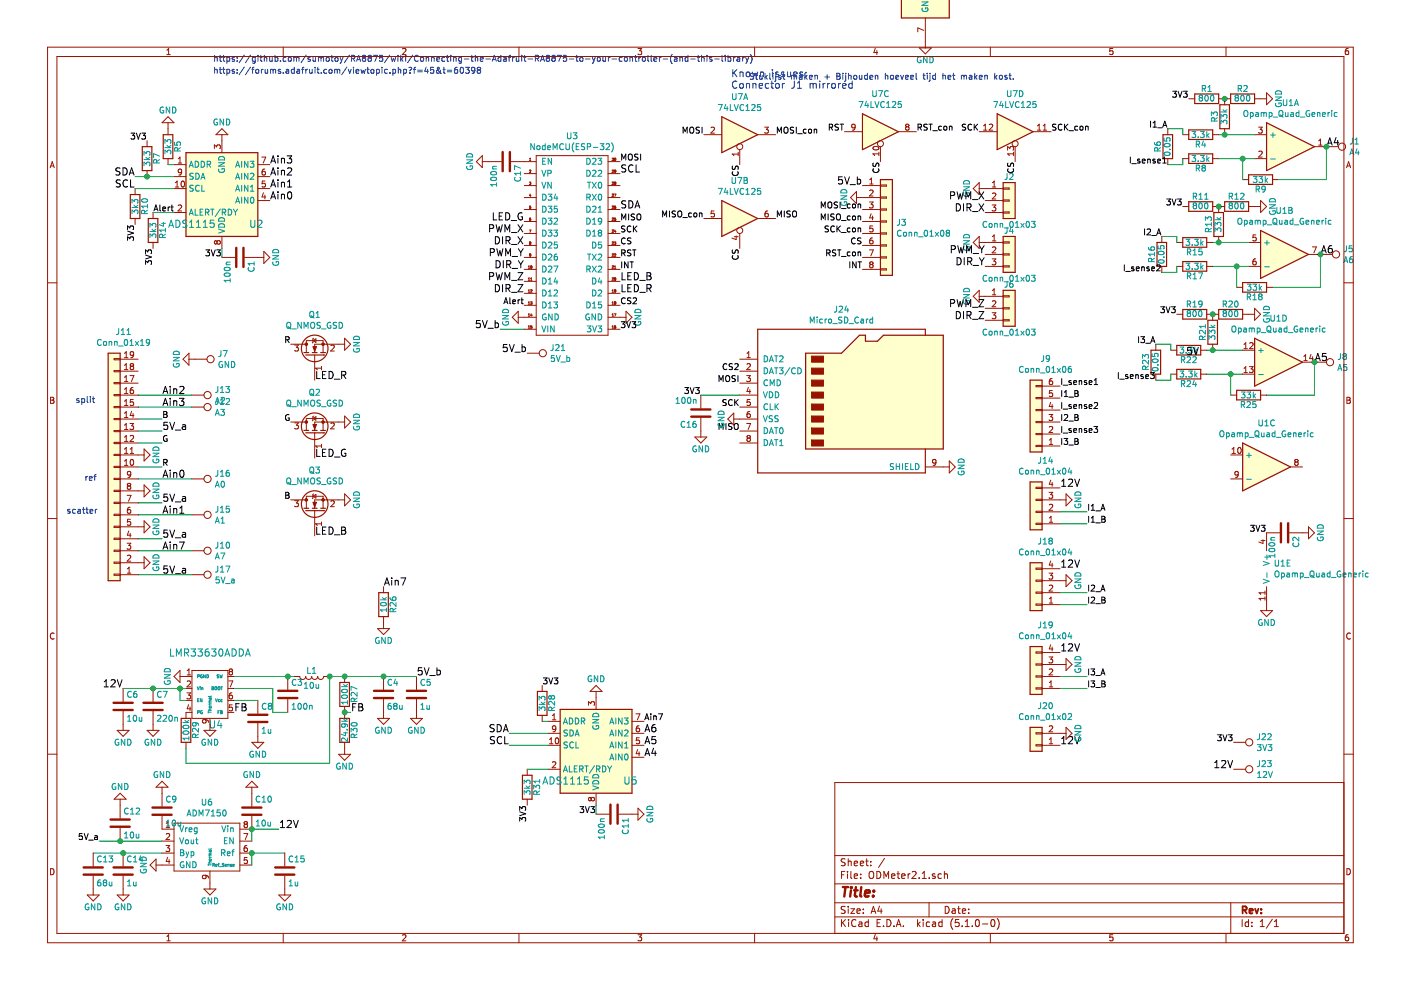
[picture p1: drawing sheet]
<svg xmlns="http://www.w3.org/2000/svg" width="297mm" height="210mm" viewBox="0 0 297 210" stroke-linecap="round" stroke-linejoin="round" font-family="sans-serif">
<g fill="#fffecd" stroke="#fffecd" stroke-width=".25">
<path d="M268.5 26l10.2 5.1-10.2 5.1z"/>
<path d="M267.3 48.9l10.1 5-10.1 5.1z"/>
<path d="M263.5 93.9l10.1 5.1-10.1 5.1z"/>
<path d="M266 71.7l10.2 5.1-10.2 5.1z"/>
<path d="M153 24.8l7.6 3.8-7.6 3.8z"/>
<path d="M153 42.5l7.6 3.8-7.6 3.8z"/>
<path d="M182.9 24.1l7.6 3.8-7.6 3.8z"/>
<path d="M211.4 24.1l7.6 3.8-7.6 3.8z"/>
<path d="M39.4 32.4h15.3v17.7h-15.3z" fill-rule="evenodd"/>
<path d="M212.7 38.7h2.5v7.6h-2.5z" fill-rule="evenodd"/>
<path d="M212.7 50.1h2.5v7.7h-2.5z" fill-rule="evenodd"/>
<path d="M212.7 61.6h2.5v7.6h-2.5z" fill-rule="evenodd"/>
<path d="M118.8 150.4h15.2v17.8h-15.2z" fill-rule="evenodd"/>
<path d="M218.4 80.6h2.5v15.2h-2.5z" fill-rule="evenodd"/>
<path d="M218.4 102.2h2.5v10.1h-2.5z" fill-rule="evenodd"/>
<path d="M218.4 119.3h2.5v10.2h-2.5z" fill-rule="evenodd"/>
<path d="M218.4 137.1h2.5v10.1h-2.5z" fill-rule="evenodd"/>
<path d="M218.4 154.2h2.5v5.1h-2.5z" fill-rule="evenodd"/>
<path d="M22.9 74.9h2.6v48.2h-2.6z" fill-rule="evenodd"/>
<path d="M186.7 38.1h2.5v20.3h-2.5z" fill-rule="evenodd"/>
<path d="M170.8 74.9h7.6l3.8-3.8h1.3v1.2h2.5l1.3-1.2h12.7v24.1h-29.2z" fill-rule="evenodd"/>
<path d="M191.1 -.1h10.2v3.9h-10.2z" fill-rule="evenodd"/>
</g>
<g fill="none" stroke="#981200" stroke-width=".25">
<path d="M191.1 -.1v3.9h10.2v-3.8M253.3 19.9h5.1v2.1h-5.1zM260.9 19.9h5.1v2.1h-5.1zM30.2 31.1h2v5.1h-2zM34.6 28.6h2v5h-2zM39.4 32.4h15.3v17.7h-15.3zM153 24.8l7.6 3.8-7.6 3.8zM182.9 24.1l7.6 3.8-7.6 3.8zM186.7 38.1h2.5v20.3h-2.5zM211.4 24.1l7.6 3.8-7.6 3.8zM212.7 38.7h2.5v7.6h-2.5zM246.6 28.6h2v5h-2z"/>
<path d="M252 27.5h5.1v2.1h-5.1zM252 32.6h5.1v2.1h-5.1zM258.6 22.2h2.1v5.1h-2.1zM264.7 37.1h5.1v2h-5.1zM268.5 26l10.2 5.1-10.2 5.1zM27.6 41.3h2.1v5h-2.1zM31.4 46.3h2.1v5.1h-2.1zM153 42.5l7.6 3.8-7.6 3.8zM212.7 50.1h2.5v7.7h-2.5zM245.3 51.4h2v5.1h-2zM250.8 50.4h5v2h-5zM250.8 55.5h5v2h-5z"/>
<path d="M252 42.8h5.1v2h-5.1zM257.4 45.1h2v5h-2zM259.7 42.8h5v2h-5zM263.5 59.9h5v2h-5zM267.3 48.9l10.1 5-10.1 5.1zM22.9 74.9h2.6v48.2h-2.6zM64.4 74.8h1.1M64.8 75.3h3.8M66.2 74.8h1M68 74.8h1M68.6 75.3h.1M170.8 74.9h7.6l3.8-3.8h1.3v1.2h2.5l1.3-1.2h12.7v24.1h-29.2z"/>
<path d="M196.2 71.1v-1.3h-35.6v30.5h35.6v-5.1M212.7 61.6h2.5v7.6h-2.5zM244 74.3h2.1v5h-2.1zM249.5 73.2h5.1v2.1h-5.1zM249.5 78.3h5.1v2h-5.1zM250.8 65.6h5v2.1h-5zM256.1 67.9h2v5.1h-2zM258.4 65.6h5.1v2.1h-5.1zM266 71.7l10.2 5.1-10.2 5.1zM64.4 91.3h1.1M64.8 91.8h3.8M66.2 91.3h1"/>
<path d="M68 91.3h1M68.6 91.8h.1M218.4 80.6h2.5v15.2h-2.5zM262.2 82.8h5.1v2h-5.1zM263.5 93.9l10.1 5.1-10.1 5.1zM64.4 107.8h1.1M64.8 108.3h3.8M66.2 107.8h1M68 107.8h1M68.6 108.3h.1M218.4 102.2h2.5v10.1h-2.5zM218.4 119.3h2.5v10.2h-2.5z"/>
<path d="M80.3 125.7h2v5h-2zM218.4 137.1h2.5v10.1h-2.5zM38.4 152.3h2v5.1h-2zM72.1 152.3h2v5.1h-2zM72.1 144.7h2v5.1h-2zM113.9 146.6h2.1v5.1h-2.1zM118.8 150.4h15.2v17.8h-15.2zM218.4 154.2h2.5v5.1h-2.5zM110.8 164.4h2v5h-2z"/>
<circle cx="66.7" cy="73.9" r="2.82"/>
<circle cx="66.7" cy="90.4" r="2.82"/>
<circle cx="66.7" cy="106.9" r="2.82"/>
</g>
<g fill="none" stroke="#981200" stroke-width=".21">
<path d="M10.1 10h276.8v189.9h-276.8zM12.1 12h272.8v185.9h-272.8zM35.4 11.6h.7M35.4 10.6l.4-.3v1.3M60 10v2M85.3 10.4l.5-.1 .3 .3-.8 1h.8M110 10v2M135.3 10.3h.8l-.5 .5 .4 .1v.5l-.2 .2-.5-.2M160 10v2M185.6 10.2l-.3 .9h.8M185.9 10.7v.9M194.9 10.2h2.6l-1.3 1.2z"/>
<path d="M195.9 6.4l-1.3-.5v.9M196.2 3.8v6.4M210 10v2M235.9 10.3h-.6v.6l.6-.1v.6l-.1 .2-.5-.2M259.9 10v2M268.5 19.7l1.3 1.2-1.3 1.3zM285.9 10.3h-.4l-.2 .3-.1 .7 .3 .3 .4-.2v-.6h-.4l-.3 .2M10.6 35.6l.5-1.3 .4 1.3M10.7 35.2h.7M28.6 40v1.3M31.2 29.8v1.3M31.2 36.2v1.2"/>
<path d="M34.4 26l1.2-1.2 1.3 1.2zM35.6 26v2.6M35.6 33.6v1.3M36.9 34.9h2.5M36.9 40h2.5M36.9 37.4h2.5M37.2 39.7h.7M37.2 38.7l.4-.3v1.3M37.8 34.6h.7M37.8 33.7l.4-.4v1.3M38.5 38.5l.2-.1a.67 .67 0 0 1 .4 .6 .67 .67 0 0 1-.4 .7l-.3-.5zM38.5 36.4l-.2 .2h-.4l-.1-.2 .1-.4 .4-.2 .2 .3-.2 .9-.4 .1"/>
<path d="M45.4 31.5v-.8l.5 .4 .2-.3 .4-.1 .2 .3-.1 .5M47 28.6v3.8M47 27.3l1.3 1.3h-2.5zM54.7 34.9h2.5M54.7 40h2.5M54.7 37.4h2.5M55.5 33.3h.8l-.5 1.3M56.2 35.8h-.3a.79 .79 0 0 0-.1 1.3h.4l.1-.5-.3-.3h-.2l-.2 .3M56.2 38.4h-.6v.6l.4-.1 .3 .2v.3l-.3 .3-.4-.2M102.3 34.3h4M102.3 33v2.5l-1.3-1.2zM108.4 34.3h5.3"/>
<path d="M111.1 36.8h2.6M111.1 39.3h2.6M112.2 38.6h.3l-.1 .2 .1 .3h-.3M112.3 34h.2M112.3 33.7l.1-.2v.5M112.3 36.1l.2 .1-.3 .4h.3M112.4 36.1h.1M113.7 33h15.2v38.1h-15.2zM128.9 34.3h2.6M128.9 36.8h2.6M128.9 39.3h2.6M129.8 33.5h.3l-.2 .2 .2 .1v.2h-.3"/>
<path d="M129.8 36.1l.3 .1-.3 .4h.3M129.8 38.6l.3 .1-.3 .4h.3M129.9 36.1h-.1M130 36.1h.1M130.3 38.7h.1M130.3 38.7h.3M130.3 38.7v.1M130.3 33.6l.1 .4 .1-.1v-.3M130.3 36.4v-.3h.2v.4l-.2 .1M130.3 38.8h.1M130.3 39.1h.1M130.3 36.4h.1"/>
<path d="M130.3 33.6h.2M130.4 38.8l-.1 .3M130.4 38.8h.1M130.4 36.1h-.1M130.4 33.5l-.1 .1M130.4 33.5l.1 .1M130.5 38.8l.1 .2-.2 .1M130.5 36.1h.1M130.6 38.7h.1M130.6 38.7l-.1 .1M130.6 36.3l-.2 .1M149.2 28.6h3.8"/>
<path d="M150.7 27.1l.5-.1 .3 .3-.8 .9h.8M156.5 32.3v.7M156.5 32.7h-1.3l.4 .3M156.8 31.7v3.2M160.6 28.6h3.9M162.1 27h.8l-.4 .4 .3 .2 .1 .4-.2 .2-.6-.1M179.1 27.9h3.8M181.3 26.9l-.2 .2h-.4l-.1-.2 .1-.4 .4-.2 .2 .3-.2 .9-.4 .1M182.9 39.3h3.8M184.4 39h.7M184.4 38.1l.4-.4v1.3M185.2 31.2a.61 .61 0 0 1 .7-.2 .61 .61 0 0 1 .4 .6 .76 .76 0 0 1-1.2-.2z"/>
<path d="M186.3 32.3v.7M186.3 32.6h-1.2l.3 .4M186.7 31.1v3.2M186.7 39.2h1.2v.3h-1.2zM190.5 27.9h3.8M192.3 26.9l-.3-.3 .3-.3h.2l.2 .3-.2 .3M192.3 26.9l-.3 .2v.3l.3 .2 .3-.1 .1-.1v-.3l-.2-.2M192.3 26.9h.2M207.6 40h5.1M207.6 38.7v2.6l-1.3-1.3zM207.6 27.9h3.8M208.5 27.6h.8"/>
<path d="M208.5 26.7l.4-.4v1.3M209.7 26.5l.5-.2 .3 .4-.8 .9h.8M210.4 39.7h.7M210.4 38.7l.4-.3v1.3M212.7 39.9h1.3v.2h-1.3zM213.6 31.8v-.8l.5 .5 .1-.4 .5-.1 .2 .3-.1 .5M214.9 32.6h-1.3l.4 .4M214.9 32.3v.7M215.2 31.1v3.2M219 27.9h3.8M219.9 27.6h.8M219.9 26.7l.4-.4v1.3"/>
<path d="M221.2 27.6h.7M221.2 26.7l.3-.4v1.3M247.6 27.3v1.3M247.6 33.6v1.3M250.8 28.6h1.2M250.8 33.6h1.2M252 20.9h1.3M257.1 28.6h1.3M257.1 33.6h1.3M258.4 20.9h2.5M259.7 20.9v1.3M259.7 27.3v1.3"/>
<path d="M263.5 38.1h1.2M266 28.6h2.5M266 33.6h2.5M266 20.9h2.5M266.8 27h.8l-.4 .4 .3 .2 .1 .4-.2 .2-.6-.1M266.9 32.2l.5-.2 .2 .4-.8 .9h.8M269.8 38.1h1.3M278.7 31.1h5.1M279.6 30.8h.7M279.6 29.9l.4-.4v1.3M285.5 35.6l.4-1.3 .5 1.3M285.6 35.2h.6"/>
<path d="M10.1 60h2M28.6 46.3v1.3M32.5 45.1v1.2M32.5 51.4v1.3M36.9 45.1h2.5M37.8 43.6l.5-.1 .2 .3-.8 .9h.8M46 51.3l-.2-.3-.4 .3v.2l.3 .3 .3-.3M46 51.3l.2-.3h.3l.2 .3v.3l-.2 .2h-.3l-.2-.3M46 51.3v.2M47 50.1v2.6M47 54.6h2.8M51.9 54.6h4"/>
<path d="M54.7 42.5h2.5M55.9 40.9l-.3 .9h.7M55.9 53.3l1.3 1.3-1.3 1.2zM56.2 41.4v.8M111.1 54.6h2.6M111.1 57.1h2.6M111.1 59.7h2.6M111.1 52h2.6M111.1 49.5h2.6M111.1 47h2.6M111.1 44.4h2.6M111.1 41.9h2.6"/>
<path d="M112 56.9h.3M112 56.5l.2-.1v.5M112 59l.2-.1v.5M112 59.4h.3M112.2 48.8h.4l-.2 .5M112.3 44.1v.1M112.3 46.5h.2v.2h-.2zM112.3 53.9h.2v.2h-.2zM112.3 46.5h.1M112.4 51.5v.3l.1-.1-.1-.2M112.4 51.5h.1M112.4 51.5l-.1-.2h.2l-.1 .2"/>
<path d="M112.4 51.3h-.1M112.4 53.8l-.1 .1M112.4 41.1l-.1 .4h.3M112.4 51.3h.1M112.4 53.8l.1 .1M112.5 41.3v.4M112.5 59.4h.3M112.5 59l.1-.1v.5M112.5 46.2l-.2 .2M112.5 43.7h-.2v.2l.2 .1v.2h-.2M112.5 56.4l.3 .1-.1 .4-.2-.1zM112.5 54.1l-.2 .3"/>
<path d="M112.5 54v.1M112.6 56.4h.1M112.7 56.4h.1M128.9 54.6h2.6M128.9 57.1h2.6M128.9 59.7h2.6M128.9 52h2.6M128.9 49.5h2.6M128.9 47h2.6M128.9 44.4h2.6M128.9 41.9h2.6M129.8 51.3l.3 .1-.3 .4h.3"/>
<path d="M129.8 56.4l.3 .1-.3 .4h.3M129.8 58.9l.3 .1-.3 .4h.3M129.8 41.2l.3 .1-.3 .4h.3M129.8 43.7l.3 .1-.3 .4h.3M129.8 46.3l.3 .1-.3 .3h.3M129.8 53.9l.3 .1-.3 .4h.3M129.8 48.8h.3M129.9 58.9h-.1M129.9 56.4h-.1M129.9 53.8l-.1 .1M129.9 51.3h-.1M130 58.9h.1"/>
<path d="M130 56.4h.1M130 53.8v.1M130 51.3h.1M130.1 48.8h.1M130.1 48.8l-.3 .5h.3M130.2 51.3h.4l-.2 .2h.1v.3h-.3M130.2 41.2h.4l-.2 .5M130.3 56.9h.3M130.3 56.5l.1-.1v.5M130.3 46.7h.1M130.3 46.4l.3 .1-.1 .2h-.2M130.3 46.4v.1"/>
<path d="M130.3 58.9l.1 .5 .1-.1v-.4M130.3 58.9h.2M130.3 43.9v.1M130.3 43.7v.4l.2 .1 .1-.2-.2-.1M130.3 53.8l.3 .2-.4 .4h.4M130.3 43.7h.1M130.4 43.9h-.1M130.4 58.9h-.1M130.4 48.7l-.1 .4h.3M130.4 58.9h.1M130.5 53.8v.1M130.5 48.9v.4"/>
<path d="M130.5 43.7h-.1M130.5 46.2h-.2v.3M149.2 46.3h3.8M151.4 44.7h-.6l-.1 .6 .5-.1 .3 .3v.3l-.3 .2-.5-.1M155.7 50.2h.8M156.1 50v.8l-.9-.3M156.8 49.5v3.2M160.6 46.3h3.9M162.8 44.7h-.2a.79 .79 0 0 0-.2 1.3l.4-.1 .1-.4-.2-.3h-.3l-.2 .3M181.6 41.9h5.1M181.6 40.6v2.6l-1.3-1.3zM182.9 54.6h3.8"/>
<path d="M182.9 57.1h3.8M182.9 52h3.8M182.9 49.5h3.8M182.9 47h3.8M182.9 44.4h3.8M184.3 42.8h.8l-.4 .5 .3 .1 .1 .5-.2 .2-.6-.1M184.3 53h.9l-.6 1.2M184.4 40.4l.5-.1 .2 .3-.8 1h.8M184.6 56.1l-.2-.3 .2-.3h.3l.2 .3-.2 .3M184.6 56.1l-.2 .2v.3l.2 .2 .4-.1 .1-.1v-.3l-.2-.2M184.6 56.1h.3M184.7 45.3l-.3 .9h.8"/>
<path d="M185 50.4h-.2a.79 .79 0 0 0-.2 1.3h.4l.1-.5-.2-.3h-.3l-.2 .3M185 45.8v.8M185 47.9h-.5l-.1 .6 .5-.1 .2 .2v.3l-.2 .3-.5-.2M186.7 41.8h1.2v.2h-1.2zM186.7 44.3h1.2v.3h-1.2zM186.7 46.8h1.2v.3h-1.2zM186.7 49.4h1.2v.2h-1.2zM186.7 51.9h1.2v.3h-1.2zM186.7 54.5h1.2v.2h-1.2zM186.7 57h1.2v.2h-1.2zM207.6 51.4h5.1M207.6 50.1v2.6l-1.3-1.3z"/>
<path d="M208.9 45.1h3.8M208.9 42.5h3.8M208.9 53.9h3.8M208.9 56.5h3.8M210.4 43.5h.7l-.4 .4 .4 .2v.4l-.2 .2-.5-.1M210.4 54.9h.7l-.4 .5 .4 .1v.4l-.2 .3-.5-.2M210.4 50.2l.4-.4v1.3M210.4 41l.5-.1 .2 .4-.7 .9h.7M210.4 52.5l.5-.2 .2 .4-.7 .9h.7M210.4 51.1h.7M212.7 42.4h1.3v.2h-1.3zM212.7 44.9h1.3v.3h-1.3z"/>
<path d="M212.7 51.3h1.3v.2h-1.3zM212.7 53.8h1.3v.3h-1.3zM212.7 56.4h1.3v.2h-1.3zM246.3 50.1v1.3M246.3 56.5v1.3M249.5 51.4h1.3M249.5 56.5h1.3M250.8 43.8h1.2M255.8 51.4h1.3M255.8 56.5h1.3M257.1 43.8h2.6M258.4 43.8v1.3"/>
<path d="M258.4 50.1v1.3M264.7 51.4h2.6M264.7 56.5h2.6M264.7 43.8h2.6M266.2 54.9h-.2a.79 .79 0 0 0-.1 1.3l.3-.1 .2-.5-.3-.2h-.2l-.3 .2M266.3 49.8h-.6l-.1 .6 .5-.1 .3 .2v.3l-.3 .3-.5-.2M267.3 42.5l1.2 1.3-1.2 1.3zM277.4 53.9h5.1M278.3 52.3h.8l-.5 1.3M284.9 60h2M24.2 76h1.3v.3h-1.3zM24.2 78.6h1.3v.2h-1.3z"/>
<path d="M25.5 76.2h3.8M25.5 78.7h3.8M26.4 74.9l.4-.3v1.2M26.4 77.5l.4-.4v1.3M26.4 80l.4-.4v1.3M26.4 78.4h.7M26.4 75.8h.7M27.6 79.6h.8l-.5 1.3M27.9 77.7l-.3-.3 .3-.3h.2l.2 .3-.2 .3M27.9 77.7l-.3 .2 .1 .3 .2 .2 .3-.1 .1-.2v-.2l-.2-.2M27.9 77.7h.2M28.3 75.1l-.2 .2h-.4v-.6l.4-.1 .2 .2v.7l-.2 .3h-.4"/>
<path d="M40.1 76.2h3.8M40.1 74.9v2.5l-1.3-1.2zM61.6 73h3.3M62.5 73.2h.8l-.5 .4 .4 .2 .1 .4-.3 .2-.5-.1M64.9 74.8v-2.6h3.6v2.6M66.3 72.2l.7-.4v.8zM66.5 71.7l-.3 1M66.7 75.3v5.3M68.2 77.7v.7M68.2 78.1h-1.3l.4 .3M70.1 73.3l.5-.1 .3 .3-.8 .9h.8M73.1 71.7l1.2 1.3-1.2 1.3z"/>
<path d="M73.1 73h-6.4v1.8M109.9 67.3h3.8M109.9 66v2.5l-1.3-1.2zM111.1 62.2h2.6M111.1 64.7h2.6M111.1 69.8h2.6M111.8 74.9h2.5M112 61.6l.2-.1v.5M112 64.1l.2-.1v.5M112 66.7l.2-.2v.5M112 69.2l.2-.1v.5M112 62h.3"/>
<path d="M112 64.5h.3M112 67h.3M112 69.6h.3M112.5 64h.3l-.2 .2h.2v.3h-.3M112.5 64.5h.1M112.5 61.5l.3 .1-.3 .4h.3M112.6 66.5l-.1 .4h.3M112.7 66.7v.3M112.8 69.1h-.3v.2h.2l.1 .2h-.3M128.9 67.3h3.8M128.9 62.2h2.6M128.9 64.7h2.6"/>
<path d="M128.9 69.8h2.6M129.8 62h.3M129.8 64.5h.3M129.8 67h.3M129.8 69.6h.3M129.8 61.6l.1-.1v.5M129.8 64.1l.1-.1v.5M129.8 66.7l.1-.2v.5M129.8 69.2l.1-.1v.5M130.2 66.5h.4l-.2 .5M130.3 64.1h.3M130.3 64.1h.1"/>
<path d="M130.3 64.1v.1M130.3 69.3v.1M130.3 61.7v-.2h.2v.3l-.2 .2M130.3 69.3h.1M130.3 64.2h.1M130.3 61.7l.1 .1M130.3 69.1h.1M130.3 69.1v.2M130.4 64.2v.3l.2-.1-.1-.2M130.4 64.2h.1M130.4 69.3l.2 .1-.1 .2-.2-.1v-.2M130.4 69.3h-.1"/>
<path d="M130.5 69.1h-.1M130.6 64.1h.1M130.6 64.1l-.1 .1M130.6 61.7l-.2 .1M132.7 66l1.3 1.3-1.3 1.2zM156.8 76.2h3.8M156.8 78.7h3.8M158.3 79.6h.8l-.4 .5 .3 .1 .1 .5-.3 .2-.5-.1M158.4 77.2l.4-.1 .3 .4-.8 .9h.8M158.4 75.8h.7M158.4 74.9l.3-.3v1.2M207.6 62.8h5.1"/>
<path d="M207.6 61.6v2.5l-1.3-1.3zM208.9 65.4h3.8M208.9 67.9h3.8M210.4 66.3h.7l-.4 .5 .4 .1v.4l-.2 .3-.5-.2M210.4 61.6l.4-.4v1.3M210.4 63.9l.5-.1 .2 .3-.7 .9h.7M210.4 62.5h.7M212.7 62.7h1.3v.3h-1.3zM212.7 65.2h1.3v.3h-1.3zM212.7 67.8h1.3v.2h-1.3zM245.1 73v1.3M245.1 79.3v1.3"/>
<path d="M248.2 74.3h1.3M248.2 79.3h1.3M249.5 66.6h1.3M254.6 74.3h1.2M254.6 79.3h1.2M255.8 66.6h2.6M257.1 66.6v1.3M257.1 73v1.3M262.2 60.9h1.3M263.5 74.3h2.5M263.5 79.3h2.5M263.5 66.6h2.5"/>
<path d="M263.7 73.9h.8M263.7 73l.4-.3v1.2M263.7 78.1l.4-.4v1.3M263.7 79h.8M264.9 77.7h.8l-.4 .5 .3 .1 .1 .5-.3 .2-.5-.1M265 72.8l.4-.1 .3 .3-.8 .9h.8M266 65.4l1.3 1.2-1.3 1.3zM268.5 60.9h1.3M276.2 76.8h5M276.4 76.5h.8M276.4 75.5l.4-.3v1.3M278 75.1l-.3 .9h.7"/>
<path d="M278.3 75.6v.9M10.7 84.2h.5l.2 .3-.2 .3 .3 .3-.3 .4h-.5zM10.7 84.8h.5M24.2 86.2h1.3v.2h-1.3zM24.2 81.1h1.3v.3h-1.3zM24.2 83.6h1.3v.3h-1.3zM24.2 88.7h1.3v.3h-1.3zM24.2 91.3h1.3v.2h-1.3zM24.2 93.8h1.3v.3h-1.3zM24.2 96.3h1.3v.3h-1.3zM24.2 98.9h1.3v.2h-1.3zM25.5 83.8h3.8"/>
<path d="M25.5 86.3h3.8M25.5 96.5h5M25.5 99h3.8M25.5 93.9h3.8M25.5 91.4h3.8M25.5 88.8h3.8M25.5 81.2h3.8M26.4 96.1h.7M26.4 98.7h.7M26.4 82.5l.4-.3v1.2M26.4 85.1l.4-.4v1.3M26.4 87.6l.4-.3v1.2"/>
<path d="M26.4 90.1l.4-.3v1.3M26.4 92.7l.4-.4v1.3M26.4 95.2l.4-.3v1.2M26.4 97.8l.4-.4v1.3M26.4 93.6h.7M26.4 91.1h.7M26.4 88.5h.7M26.4 86h.7M26.4 83.4h.7M26.4 80.9h.7M27.6 89.8h.7l-.4 .5 .4 .1v.4l-.2 .3-.5-.2M27.6 96.1h.7"/>
<path d="M27.6 92.5l.5-.2 .2 .4-.7 .9h.7M27.6 95.2l.4-.3v1.2M27.7 97.5l.2-.1a.67 .67 0 0 1 .5 .6 .67 .67 0 0 1-.5 .7l-.3-.5zM27.9 87.2l-.3 .9h.8M28.2 82.2l-.4 .1-.2 .4 .1 .6 .5 .1 .1-.2-.1-.5h-.3l-.3 .2M28.2 87.7v.8M28.3 84.7h-.6l-.1 .6 .5-.1 .2 .2v.4l-.2 .2-.5-.1M30.5 95.2l1.3 1.3-1.3 1.2zM40.7 83.8h2.5M40.7 86.3h2.5M61.6 89.5h3.3M62.5 89.7h.8l-.5 .4 .4 .2 .1 .4-.3 .2-.5-.1"/>
<path d="M64.9 91.3v-2.6h3.6v2.6M66.3 88.7l.7-.4v.8zM66.5 88.2l-.3 1M66.7 91.8v5.3M68.2 94.6h-1.3l.4 .3M68.2 94.2v.7M70.1 89.8l.5-.1 .3 .3-.8 .9h.8M73.1 88.2l1.2 1.3-1.2 1.3zM73.1 89.5h-6.4v1.8M147.3 92.7h2.6l-1.3 1.2zM148.6 83.8v2.8M148.6 88.6v4.1"/>
<path d="M155.6 88.8h5M155.6 87.6v2.5l-1.3-1.3zM156.8 83.8h3.8M156.8 86.3h3.8M156.8 93.9h3.8M156.8 91.4h3.8M156.8 81.2h3.8M158.3 89.8h.9l-.6 1.3M158.6 92.9l-.2-.3 .2-.3h.2l.3 .3-.3 .3M158.6 92.9l-.2 .2v.3l.2 .2 .4-.1 .1-.1v-.3l-.3-.2M158.6 92.9h.2M158.7 82.1l-.3 .9h.8"/>
<path d="M159 87.3h-.3a.79 .79 0 0 0-.1 1.2h.4l.1-.5-.3-.3h-.2l-.2 .3M159 82.6v.8M159 84.7h-.6v.6l.4-.1 .3 .2v.4l-.3 .2-.4-.1M196.2 99h5.1M198.4 98l-.2 .2-.4-.1-.1-.1 .1-.5 .4-.1 .2 .3-.1 .8-.5 .2M201.3 97.7l1.2 1.3-1.2 1.3zM219.7 81.7h1.2v.3h-1.2zM219.7 84.3h1.2v.2h-1.2zM219.7 86.8h1.2v.3h-1.2zM219.7 89.4h1.2v.2h-1.2zM219.7 91.9h1.2v.2h-1.2zM219.7 94.4h1.2v.3h-1.2z"/>
<path d="M220.9 89.5h3.8M220.9 94.6h3.8M220.9 92h3.8M220.9 86.9h3.8M220.9 84.4h3.8M220.9 81.9h3.8M222.4 87.9h.8l-.4 .5 .3 .1 .1 .4-.3 .3-.5-.2M222.5 94.2h.7M222.5 93.3l.3-.3v1.2M222.5 90.6l.4-.2 .3 .4-.8 .9h.8M222.8 85.3l-.3 .9h.8M223.1 80.3h-.3a.79 .79 0 0 0-.1 1.2h.4l.1-.5-.3-.2h-.2l-.2 .2"/>
<path d="M223.1 85.8v.8M223.1 82.8h-.6v.6l.4-.1 .3 .2v.3l-.3 .3-.4-.1M260.9 83.8h1.3M260.9 96.5h2.6M261.2 96.1h.7M261.2 95.2l.4-.3v1.2M262.5 95l.2-.1a.67 .67 0 0 1 .5 .6 .67 .67 0 0 1-.5 .6l-.3-.4zM267.3 83.8h1.2M273.6 99h2.6M274.8 98l-.3-.3 .3-.3h.2l.2 .3-.2 .3M274.8 98l-.3 .2v.2l.3 .3 .3-.1 .1-.2v-.2l-.2-.2M274.8 98h.2"/>
<path d="M285.6 84.2h.4l.3 .3-.3 .3 .3 .3-.2 .4h-.5zM285.6 84.8h.4M10.1 109.9h2M24.2 101.4h1.3v.3h-1.3zM24.2 104h1.3v.2h-1.3zM24.2 106.5h1.3v.2h-1.3zM24.2 109h1.3v.3h-1.3zM24.2 111.6h1.3v.2h-1.3zM24.2 114.1h1.3v.3h-1.3zM24.2 116.6h1.3v.3h-1.3zM24.2 119.2h1.3v.2h-1.3zM25.5 109.2h3.8"/>
<path d="M25.5 101.5h3.8M25.5 116.8h3.8M25.5 104.1h5M25.5 119.3h5M25.5 111.7h5M25.5 114.2h3.8M25.5 106.6h3.8M26.9 115.2h.8l-.4 .5 .4 .1v.4l-.2 .2-.6-.1M26.9 105h.9l-.6 1.3M27 117.8l.5-.1 .2 .4-.8 .9h.8M27.2 103l-.2-.2 .2-.3h.3l.2 .2-.2 .3M27.2 103l-.2 .3v.2l.2 .3 .4-.1 .1-.2v-.2l-.2-.3"/>
<path d="M27.2 103h.3M27.3 112.6l-.3 .9h.8M27.6 113.1v.8M27.6 107.6h-.2a.79 .79 0 0 0-.2 1.2h.4l.1-.5-.2-.3h-.3l-.2 .3M27.7 110.1h-.6l-.1 .6 .5-.1 .2 .2v.3l-.2 .3-.5-.2M27.7 100.5l-.2 .2h-.4l-.1-.2 .1-.4 .4-.2 .2 .3-.1 .9-.5 .1M30.5 102.8l1.3 1.3-1.3 1.3zM30.5 110.4l1.3 1.3-1.3 1.3zM30.5 118l1.3 1.3-1.3 1.3zM40.7 109.2h2.5M40.7 101.5h2.5M40.7 116.8h2.5"/>
<path d="M61.6 106h3.3M62.5 106.2h.8l-.5 .4 .4 .2 .1 .4-.3 .2-.5-.1M64.9 107.8v-2.6h3.6v2.6M66.3 105.2l.7-.4v.8zM66.5 104.7l-.3 1M66.7 108.3v5.3M68.2 111.1h-1.3l.4 .3M68.2 110.7v.7M70.1 106.3l.5-.1 .3 .3-.8 .9h.8M73.1 106h-6.4v1.8M73.1 104.7l1.2 1.3-1.2 1.3zM219.7 103.3h1.2v.3h-1.2z"/>
<path d="M219.7 105.9h1.2v.2h-1.2zM219.7 108.4h1.2v.3h-1.2zM219.7 110.9h1.2v.3h-1.2zM220.9 106h5.1M220.9 111.1h3.8M220.9 108.5h3.8M220.9 103.4h3.8M222.4 104.4h.8l-.4 .5 .3 .1 .1 .4-.3 .3-.5-.2M222.5 109.8l.3-.3v1.2M222.5 107.1l.4-.2 .3 .4-.8 .9h.8M222.5 110.7h.7M222.8 101.8l-.3 .9h.8"/>
<path d="M222.8 118.9l-.3 .9h.8M223.1 102.3v.8M223.1 119.4v.9M226 104.7l1.3 1.3-1.3 1.3zM260.9 101.5h2.6M262.5 100.5l-.2 .2h-.4l-.1-.2 .1-.4 .4-.2 .2 .3-.1 .9-.5 .1M267.4 114.6h.8M267.8 114.4v.8l-.9-.3M271.3 113h-2.8v3.8M273.4 113h4M277.4 111.7l1.3 1.3-1.3 1.2zM284.9 109.9h2"/>
<path d="M11.5 134.3a.58 .58 0 0 0-.8 .5 .58 .58 0 0 0 .8 .6M24.2 121.7h1.3v.3h-1.3zM25.5 121.9h3.8M27 121.5h.7M27 120.6l.4-.3v1.2M40.7 121.9h2.5M80 133.3h2.6l-1.3 1.2zM81.3 124.4v1.3M81.3 130.7v2.6M219.7 120.5h1.2v.2h-1.2zM219.7 123h1.2v.2h-1.2zM219.7 125.5h1.2v.3h-1.2z"/>
<path d="M219.7 128.1h1.2v.2h-1.2zM219.7 138.2h1.2v.3h-1.2zM220.9 123.1h5.1M220.9 125.7h3.8M220.9 128.2h3.8M220.9 120.6h3.8M220.9 138.4h3.8M222.4 121.5h.8l-.4 .5 .3 .1 .1 .5-.3 .2-.5-.1M222.4 139.3h.8l-.4 .5 .3 .1 .1 .4-.3 .3-.5-.2M222.5 127l.3-.4v1.3M222.5 124.2l.4-.1 .3 .3-.8 .9h.8M222.5 127.9h.7"/>
<path d="M222.8 136.7l-.3 .9h.8M223.1 137.2v.8M226 121.9l1.3 1.2-1.3 1.3zM226 139.6l1.3 1.3-1.3 1.3zM267.3 129.5h2.5l-1.3 1.2zM268.2 125.3v.7M268.2 126.5v.8M268.2 126.9h-1.3l.4 .4M268.2 125.7h-1.3l.4 .3M268.5 124.4v5.1M286.3 134.3a.58 .58 0 0 0-.8 .5 .58 .58 0 0 0 .8 .6M10.1 159.9h2"/>
<path d="M24.8 154.9h2.6l-1.3 1.2zM26.1 146v2.8M26.1 150.8v4.1M31.2 154.9h2.5l-1.2 1.2zM32.5 146v2.8M32.5 150.8v4.1M38.2 142.2v2.5l-1.3-1.3zM38.2 143.4h2.5M39.4 146h1.3M39.4 148.5h1.3M39.4 157.4v1.3M39.6 146.9h.8l-.4 .5 .3 .1 .1 .4-.2 .3-.6-.2"/>
<path d="M39.7 144.5l.5-.1 .2 .3-.8 .9h.8M39.7 143.1h.7M39.7 142.2l.4-.4v1.3M40 149.4l-.3 .9h.8M40.3 149.9v.8M40.7 142.2h7.6v10.1h-7.6zM40.7 151h-1.3v1.3M43.2 154.9h2.6l-1.3 1.2zM43.5 152.6l.2 .2-.1 .4-.1 .1-.5-.1-.1-.4 .3-.2 .9 .1 .1 .5M44.5 152.3v2.6M48.3 146h1.3M48.3 143.4h1.3"/>
<path d="M48.3 148.5h1.3M48.3 151h1.3M48.5 144.4h.9l-.6 1.2M48.8 142.4l-.2-.3 .2-.3h.3l.2 .3-.2 .3M48.8 142.4l-.2 .2v.3l.2 .2 .4-.1 .1-.1v-.3l-.2-.2M48.8 142.4h.3M49.2 146.9h-.2a.79 .79 0 0 0-.2 1.3l.4-.1 .1-.5-.2-.2h-.3l-.2 .2M49.2 149.4h-.6v.7l.5-.2 .2 .3v.3l-.2 .2-.5-.1M53.4 157.4h2.5l-1.2 1.3zM54.7 148.5v2.8M54.7 153.3v4.1M61 143.4v2.8"/>
<path d="M61 148.3v2.7M62.3 143.4h1.2a.63 .63 0 0 0 .7 .7 .63 .63 0 0 0 .6-.7 .63 .63 0 0 0 .7 .7 .63 .63 0 0 0 .6-.7 .63 .63 0 0 0 .6 .7 .63 .63 0 0 0 .7-.7 .63 .63 0 0 0 .6 .7 .63 .63 0 0 0 .6-.7h1.3M71.8 159.9h2.5l-1.2 1.3zM73.1 143.4v1.3M73.1 149.8v2.5M73.1 157.4v2.5M80 152.3h2.6l-1.3 1.3zM81.3 143.4v2.8M81.3 148.3v4M87 152.3h2.6l-1.3 1.3zM88.3 143.4v2.8M88.3 148.3v4"/>
<path d="M115 145.3v1.3M115 151.7v1.2M116.2 152.9h2.6M116.2 158h2.6M116.2 155.5h2.6M116.5 157.7h.7M116.5 156.8l.4-.4v1.3M117.1 152.6h.7M117.1 151.7l.4-.4v1.3M117.8 156.6l.2-.2a.67 .67 0 0 1 .5 .7 .67 .67 0 0 1-.5 .6l-.3-.5zM117.8 154.4l-.2 .3-.4-.1-.1-.2 .1-.4 .4-.1 .2 .2-.1 .9-.5 .2M124.8 149.5v-.7l.5 .4 .1-.4h.4l.2 .2-.1 .5"/>
<path d="M125.1 146.6l1.3-1.3 1.2 1.3zM126.4 146.6v3.8M134 152.9h2.5M134 158h2.5M134 155.5h2.5M134.8 151.3h.9l-.6 1.3M135.2 158.9l-.3 .9h.8M135.5 159.4v.8M135.5 153.9h-.2a.79 .79 0 0 0-.2 1.3l.4-.1 .1-.5-.2-.2h-.3l-.2 .2M135.5 156.4h-.5l-.1 .6 .5-.1 .2 .3v.3l-.2 .2-.5-.1M219.7 140.8h1.2v.2h-1.2zM219.7 143.3h1.2v.3h-1.2z"/>
<path d="M219.7 145.8h1.2v.3h-1.2zM219.7 155.4h1.2v.2h-1.2zM219.7 157.9h1.2v.3h-1.2zM220.9 140.9h5.1M220.9 158h3.8M220.9 155.5h5.1M220.9 146h3.8M220.9 143.4h3.8M222.5 157.7h.7M222.5 154l.4-.1 .3 .3-.8 1h.8M222.5 144.7l.3-.3v1.2M222.5 156.8l.3-.4v1.3"/>
<path d="M222.5 142l.4-.2 .3 .4-.8 .9h.8M222.5 145.6h.7M226 154.2l1.3 1.3-1.3 1.3zM261.6 157.4h2.5M284.9 159.9h2M25.5 169.4v4.1M25.5 175.5v2.8M25.5 168.2l1.2 1.2h-2.5zM34.4 173v2.8h2.5M34.4 178.3h2.5M34.4 165.6l1.2 1.3h-2.5zM34.4 166.9v4.1"/>
<path d="M35.2 179.3h.8l-.5 .5 .4 .1 .1 .4-.3 .2-.5-.1M35.2 174.6l.4-.4v1.3M35.2 175.5h.8M35.2 176.9l.5-.2 .3 .4-.8 .9h.8M36.9 174.5h14v10.2h-14zM50.9 178.3h2.5M51.7 176.7h.8l-.5 1.3M52 174.8l-.3 .2v.2l.3 .3 .4-.1 .1-.2v-.2l-.3-.2M52 174.8l-.3-.3 .3-.3h.2l.3 .3-.3 .3M52 174.8h.2M52.4 179.3h-.3a.79 .79 0 0 0-.1 1.2h.4l.1-.5-.3-.2h-.2l-.3 .2M53.4 173v2.8h-2.5"/>
<path d="M53.4 165.6l1.3 1.3h-2.6zM53.4 166.9v4.1M111.8 163.1v1.3M111.8 169.4v1.3M116.2 163.1h2.6M117.1 161.6l.5-.1 .2 .4-.7 .9h.7M125.3 169.3l-.2-.2-.3 .2v.3l.2 .2 .3-.2M125.3 169.3l.3-.2h.2l.2 .2v.4l-.2 .1h-.2l-.3-.2M125.3 169.3v.3M126.4 168.2v2.5M126.4 172.6h2.8M131.2 172.6h4.1"/>
<path d="M134 160.6h2.5M135.3 171.4l1.2 1.2-1.2 1.3zM261.6 163.1h2.5M284.9 165.9h-107.9v32M10.7 184.2a.65 .65 0 0 1 .8 .6 .65 .65 0 0 1-.8 .7zM18.5 189.8h2.5l-1.2 1.2zM19.8 180.9v2.8M19.8 185.7v4.1M24.8 189.8h2.6l-1.3 1.2zM26.1 180.9v2.8M26.1 185.7v4.1M33.1 183.4h3.8"/>
<path d="M33.1 182.1v2.6l-1.3-1.3zM34.4 180.9h2.5M35.4 198.5l.4-.3v1.3M35.4 199.5h.7M35.5 181.8l-.3 .8h.8M35.9 182.2v.9M43.2 188.5h2.6l-1.3 1.3zM43.5 185.6l.2 .2-.1 .4-.1 .1-.5-.1-.1-.4 .3-.2 .9 .1 .1 .5M44.5 184.7v3.8M50.9 180.9h2.5M50.9 183.4h2.5M52.4 181.8h-.6l-.1 .6 .5-.1 .3 .2v.4l-.3 .2-.5-.1"/>
<path d="M59.1 189.8h2.5l-1.2 1.2zM60 197.9v2M60.4 180.9v2.8M60.4 185.7v4.1M85.3 198.3l.5-.1 .3 .3-.8 1h.8M110 197.9v2M135.3 198.2h.8l-.5 .5 .4 .1v.6l-.2 .1-.5-.1M160 197.9v2M177 194.4h107.9M177 191.4h107.9M177 187.4h107.9M177 181.4h107.9"/>
<path d="M178.4 185.5h.5M178.4 195v1.5M178.6 195.6l.7 .9M179.1 184.8h-.7v1.5M179.2 192.2h-.6l-.3 .2 .2 .4 .6 .3v.4l-.2 .2-.6-.1M179.2 182.1h-.6l-.3 .2 .2 .4 .6 .3v.4l-.2 .2-.6-.1M179.3 195l-.9 .8M179.7 184.8v.1M179.7 185.3v1M179.8 192.2v.1M179.8 182.1v1.5M179.8 192.7v1"/>
<path d="M179.8 182.7l.2-.1h.4l.1 1M179.9 195v.1M179.9 195.5v1M180.4 192.7h.8l-.8 1h.8M180.4 184.8v1.3l.2 .2M181.1 183.1l.7-.2v-.3h-.5l-.2 .2 .1 .7h.6M181.1 185.8l.7-.2v-.3h-.5l-.2 .2 .1 .7h.6M181.5 195.1a.59 .59 0 0 0-.8 0 .59 .59 0 0 0-.1 .7 .56 .56 0 0 0 .2 .6 .56 .56 0 0 0 .7-.1M181.7 193.2l.7-.2-.1-.2-.4-.1-.2 .2 .1 .7h.5M182.1 195.5h.6l.1 1M182.4 183.1l.7-.2-.1-.3h-.4l-.2 .2 .1 .7h.5M182.5 186.1v.2"/>
<path d="M182.5 185.3v.2M182.8 195.8l-.5 .1-.3 .2 .3 .4 .5-.1M183 193.5v.2M183 192.8v.1M183.5 182.6h.6M183.7 182.1v1.3l.4 .2M184.1 195.5h-.4l-.3 .2 .1 .6 .2 .2 .4-.1M184.1 195v1.5M184.5 184.8a.5 .5 0 0 1 .5 0 .5 .5 0 0 1 .2 .5v.5a.5 .5 0 0 1-.4 .5 .5 .5 0 0 1-.5-.5v-.5zM184.6 183.4v.2M184.6 182.6v.2M184.7 193.7l.5-1.5 .5 1.5"/>
<path d="M184.8 193.2h.8M185.6 198.1l-.3 .9h.8M185.9 184.8a.75 .75 0 0 1 .9 .7 .75 .75 0 0 1-.9 .8zM185.9 198.6v.9M186 195.7h.5M186.5 192.1l-.4 1.1h1M186.7 195h-.7v1.5h.7M186.8 192.7v1M187.3 196.3v.2M187.4 186.3v-1.5l.5 1 .5-1v1.5M187.5 182l-1.2 1.9M188 195a.76 .76 0 0 1 .9 .7 .76 .76 0 0 1-.9 .8z"/>
<path d="M189 185.8l.7-.2v-.3h-.4l-.3 .2 .1 .7h.6M189.5 196.3v.2M190 196.5l.5-1.5 .5 1.5M190.2 196h.7M190.2 185.3h.6M190.4 184.8v1.3l.4 .2M191.2 185.8l.7-.2-.1-.3h-.4l-.2 .2v.7h.6M191.5 196.3v.2M192.5 185.3v1M193 185.3l-.5 .2M193.4 184.9l.6-.1 .2 .4-.9 1.1h.9M194.5 195v1.5"/>
<path d="M194.7 195.9l.4 .6M194.9 186.1v.2M195.1 195.5l-.6 .5M195.5 186.3h.9M195.5 185.2l.5-.4v1.5M195.7 195v.1M195.7 195.5v1M197 191.4v3M197 186.1v.2M197.1 195.5h-.4l-.3 .2v.6l.3 .2 .4-.1M197.7 195.5h.6l.1 1M198.2 185.3h-.3l-.2 .2v.2l.5 .1v.4h-.5"/>
<path d="M198.4 195.8l-.7 .3 .2 .4 .5-.1M199.6 185.3h-.4l-.3 .2 .1 .6 .2 .2 .4-.1M199.7 195.5h-.4l-.3 .2 .1 .6 .2 .2 .4-.1M199.7 195v1.5M200.2 185.4l.3-.1h.3l.1 1M200.2 184.8v1.5M200.4 192.2a.75 .75 0 0 1 .8 .7 .75 .75 0 0 1-.8 .8zM201.9 192.8h.6v.9M202 194.8a1.71 1.71 0 0 0 0 2.2M202.5 193l-.5 .1-.2 .2 .2 .4 .5-.1M203 192.7h.6M203.2 192.2v1.3l.4 .2"/>
<path d="M203.3 195h-.7l-.1 .7 .7-.1 .2 .2-.1 .5-.2 .2-.6-.2M204 196.3v.2M204 193.2l.7-.2v-.2l-.5-.1-.2 .2 .1 .7h.6M204.6 196.5h.9M204.6 195.4l.5-.4v1.5M205.4 193.5v.2M205.4 192.8v.1M206.1 196.3v.2M207 195h.3a.85 .85 0 0 1-.1 1.5 1 1 0 0 1-.2-1.5zM208.3 195.9h1.1M210 197.9v2M210.3 195h.1a.8 .8 0 0 1 .6 .7 .8 .8 0 0 1-.6 .8 1 1 0 0 1-.1-1.5z"/>
<path d="M211.4 194.8a1.71 1.71 0 0 1 0 2.2M235.9 198.2h-.6v.6l.6-.1v.7l-.1 .1-.5-.1M259.9 197.9v2M260.9 191.4v6.5M263.4 195v1.5M264.7 195.5h-.4l-.3 .2 .1 .7h.6M264.7 195v1.5M265.4 196.3v.2M265.4 195.5v.2M267.2 195.4l.4-.4v1.5M267.2 196.5h.9M269.8 194.9l-1.3 1.9"/>
<path d="M270.2 196.5h.9M270.2 195.4l.4-.4v1.5M285.6 184.2a.65 .65 0 0 1 .7 .6 .65 .65 0 0 1-.7 .7zM285.9 198.2h-.4l-.2 .3-.1 .7 .3 .3 .4-.1v-.7h-.4l-.3 .2"/>
<circle cx="156.8" cy="31.1" r=".63"/>
<circle cx="186.7" cy="30.5" r=".63"/>
<circle cx="215.2" cy="30.5" r=".63"/>
<circle cx="284.5" cy="31.1" r=".76"/>
<circle cx="156.8" cy="48.9" r=".63"/>
<circle cx="283.3" cy="53.9" r=".76"/>
<circle cx="44.6" cy="76.2" r=".76"/>
<circle cx="115.1" cy="74.9" r=".76"/>
<circle cx="282" cy="76.8" r=".76"/>
<circle cx="44" cy="83.8" r=".76"/>
<circle cx="44" cy="86.3" r=".76"/>
<circle cx="44" cy="101.5" r=".76"/>
<circle cx="44" cy="109.2" r=".76"/>
<circle cx="44" cy="116.8" r=".76"/>
<circle cx="44" cy="121.9" r=".76"/>
<circle cx="264.9" cy="157.4" r=".76"/>
<circle cx="264.9" cy="163.1" r=".76"/>
</g>
<g fill="none" stroke="#009596" stroke-width=".21">
<path d="M155.3 19.9v1l.3 .2h.3l.2-.2v-1M156.5 19.9h.9l-.6 1.2M185 19.2v1.1l.3 .2 .4-.1 .1-.1v-1.1M186.3 19.2h.8l-.5 1.3M188.3 19.3a.56 .56 0 0 0-.8 .6 .56 .56 0 0 0 .8 .5M195.2 12.1a.59 .59 0 0 0-.7 .6 .59 .59 0 0 0 .7 .6l.1-.5h-.3M195.5 .4h1.2l-1.2 .7h1.2M195.6 1.7a.57 .57 0 0 0 .5 .8 .57 .57 0 0 0 .5-.8h-.4v.2M196.5 12v1.3l-.7-1.3v1.3M197.2 12a.64 .64 0 0 1 .7 .7 .64 .64 0 0 1-.7 .6zM213.6 19.2v1.1l.3 .2 .3-.1 .1-.1v-1.1M214.8 19.2h.9l-.6 1.3"/>
<path d="M216.1 19.2a.64 .64 0 0 1 .8 .7 .64 .64 0 0 1-.8 .6zM254.9 18.8l.7-.1v-.4l-.7-.2v1.3M255.2 18.8l.4 .6M256.1 19.4h.7M256.1 18.5l.4-.4v1.3M262.5 18.8l.7-.1v-.4l-.7-.2v1.3M262.8 18.8l.4 .6M263.7 18.3l.5-.2 .3 .4-.8 .9h.8M270.5 19.5a.68 .68 0 0 1 .8-.2 .68 .68 0 0 1 .4 .7h-1.3zM30.5 33.8h1.3M30.5 32.9v-.8l.5 .5 .1-.4 .5-.1 .2 .3-.1 .5M30.5 35.2v-.8l.5 .4 .1-.4h.5l.2 .2-.1 .6"/>
<path d="M31 33.4l.4 .4M31.8 33.4l-.5 .3M33.2 34.5l-.1-.6h-.4l-.1 .6h1.2M33.8 33.8l-.6 .5M33.8 33.1l-1.2-.5v.8M34.6 22.8a.59 .59 0 0 0-.7 .5 .59 .59 0 0 0 .7 .6l.1-.5h-.2M35 30.4v-.8l.4 .4 .2-.3 .4-.1 .2 .3-.1 .5M35 31.3h1.2M35 32.6v-.8l.4 .5 .2-.4 .4-.1 .2 .3-.1 .5M35.4 30.8l.5 .5M36 22.7v1.3l-.8-1.3v1.3M36.2 30.8l-.4 .4"/>
<path d="M36.6 22.7a.64 .64 0 0 1 .7 .6 .64 .64 0 0 1-.7 .7zM37 30.2v.5l.6 .1-.1-.5 .2-.2h.3l.3 .2-.2 .5M37.7 32l-.1-.6h-.5l-.1 .6h1.3M38.3 31.3l-.6 .4M40.1 35.5l.4-1.3 .5 1.3M40.2 35.1h.7M41 39.3h-.5l-.2 .1v.4l.6 .2 .1 .3-.3 .2h-.5M41 36.8l-.5-.1-.2 .2v.3l.6 .3 .1 .3-.3 .2h-.5M41.4 34.2a.64 .64 0 0 1 .7 .6 .64 .64 0 0 1-.7 .7zM41.5 36.7a.64 .64 0 0 1 .8 .7 .64 .64 0 0 1-.8 .6zM42.3 39.4a.56 .56 0 0 0-.8 .1 .56 .56 0 0 0 0 .7l.4 .3 .4-.1M42.6 38l.4-1.3 .4 1.3"/>
<path d="M42.7 34.2a.64 .64 0 0 1 .7 .6 .64 .64 0 0 1-.7 .7zM42.7 37.6h.6M42.8 39.3v1.2h.6M43.9 34.9l.6-.1 .2-.2-.1-.3-.7-.1v1.3M44.2 34.9l.5 .6M46.1 25.3a.59 .59 0 0 0-.8 .6 .59 .59 0 0 0 .8 .6v-.5h-.2M46.3 34.5h1.3l-1.3 .7h1.3M46.4 35.8a.59 .59 0 0 0 .6 .8 .59 .59 0 0 0 .6-.8h-.5v.2M46.5 33.3a.66 .66 0 0 1 .8-.1 .66 .66 0 0 1 .3 .7h-1.3zM47.4 25.2v1.3l-.7-1.3v1.3M48 25.2a.64 .64 0 0 1 .7 .7 .64 .64 0 0 1-.7 .6zM50 38l.4-1.3 .4 1.3"/>
<path d="M50 35.5l.4-1.3 .4 1.3M50.1 35.1h.6M50.1 37.6h.6M51.2 34.2v1.3M51.2 36.7v1.3M51.2 39.3v1.2M52.6 34.2v1.3l-.8-1.3v1.3M52.6 36.7v1.3l-.8-1.3v1.3M52.6 39.3v1.2l-.8-1.2v1.2M53 34.2h.8l-.4 .5 .4 .1v.5l-.2 .2-.6-.2M53.1 36.9l.5-.2 .2 .4-.8 .9h.8M53.1 39.6l.4-.3v1.2"/>
<path d="M98.9 33.9h1.3l-1.3 .7h1.3M99 35.2a.59 .59 0 0 0 .6 .8 .59 .59 0 0 0 .6-.8h-.5v.2M99 32.8a.68 .68 0 0 1 .8-.2 .68 .68 0 0 1 .4 .7h-1.3zM104.1 37.7a.74 .74 0 0 1 1.2 .3 .74 .74 0 0 1-1.3-.1zM104.1 36.5a.62 .62 0 0 1 .7-.2 .62 .62 0 0 1 .4 .6 .62 .62 0 0 1-.7 .3 .62 .62 0 0 1-.4-.7zM104.4 35.8h.9M105.3 35.3h-.8l.1 .5M105.3 38.8v.7M105.3 39.1h-1.3l.4 .4M109.2 37.6a.56 .56 0 0 0 .5 .8 .56 .56 0 0 0 .5-.8M110.4 36.8h-1.3l.3 .3M110.4 36.4v.7"/>
<path d="M110.4 35.7l-1.3-.6v.9M113.3 30.5v1.2l-.8-1.2v1.2M113.9 30.9h.3l.3 .2-.1 .6h-.3l-.3-.2zM114.9 36.1l.4 1.3 .4-1.3M114.9 38.6l.4 1.3 .4-1.3M115.1 34.2h.4M115.6 30.9h-.4l-.2 .2 .1 .6h.5M115.6 30.5v1.2M115.7 33.6h-.6v1.2h.6M116.1 31.3l.6-.1v-.3h-.4l-.2 .2 .1 .6h.5M116.1 36.8l.7-.1 .1-.2-.1-.3-.7-.1v1.3M116.9 38.6v1.3l-.8-1.3v1.3"/>
<path d="M116.9 33.6v1.2l-.7-1.2v1.2M117.3 31.7v-1.2l.4 .9 .4-.9v1.2M119.4 30.6a.58 .58 0 0 0-.7 .5 .58 .58 0 0 0 .7 .6v-.1M120 30.5v1l.2 .2h.4l.1-.2v-1M120.3 28.2v1l.3 .2h.3l.1-.2v-1M121.5 28.2h.8l-.4 .4 .4 .2v.5l-.2 .1-.6-.1M121.7 30.3a1.47 1.47 0 0 0 0 1.9M122.2 31.1h.4M122.8 30.5h-.6v1.2h.6M124 30.5h-.5l-.2 .1v.3l.6 .3 .1 .3-.3 .2h-.4M124.4 33.6a.64 .64 0 0 1 .8 .6 .64 .64 0 0 1-.8 .6zM124.4 36.1a.64 .64 0 0 1 .8 .6 .64 .64 0 0 1-.8 .7z"/>
<path d="M124.5 31.1h.6l.1-.5-.7-.1v1.2M124.6 38.6h.7M124.9 38.6v1.3M125.6 38.6l.8 1.3M125.6 33.7l.5-.1 .3 .3-.8 .9h.8M125.6 36.2l.5-.1 .3 .4-.8 .9h.8M125.8 31.2h1M126.4 38.6l-.8 1.3M126.8 33.6h.8l-.5 .4 .4 .2v.5l-.2 .1-.5-.1M126.8 36.2l.5-.1 .3 .4-.8 .9h.8M127 38.8l.1-.2a.67 .67 0 0 1 .5 .7 .67 .67 0 0 1-.5 .6l-.3-.5zM127.2 30.5h.8l-.4 .4 .4 .2v.5l-.2 .1-.6-.1"/>
<path d="M128.5 30.6l.5-.1 .2 .3-.7 .9h.7M129.7 30.3a1.4 1.4 0 0 1 0 1.9M152.3 39.9h.8l-.5 1.3M152.3 22.2h.8l-.5 1.2M153.9 22.1l-.3 .9h.8M153.9 39.9l-.3 .9h.8M154.2 22.6v.8M154.8 22.2v1.2h.6M154.8 39.9v1.3h.6M155.2 37.6v1.1l.3 .2 .3-.1 .2-.1v-1.1M155.7 22.2l.4 1.2 .4-1.2M155.7 39.9l.4 1.3 .4-1.3"/>
<path d="M156.4 37.6h.9l-.6 1.3M157.7 22.3a.58 .58 0 0 0-.8 .5 .58 .58 0 0 0 .7 .6l.1-.1M157.7 21.1l.4-1.2 .4 1.2M157.8 37.6h.4l.2 .3-.2 .3 .3 .3-.1 .3-.6 .1zM157.8 38.2h.4M157.8 20.8h.6M158.2 23.4h.7M158.2 22.5l.3-.3v1.2M159.4 22.3l.5-.1 .2 .3-.8 .9h.8M161.2 22.2h-.6v.6l.5-.2 .2 .3v.3l-.2 .2-.5-.1M161.2 39.9h-.6v.6l.5-.1 .2 .3v.3l-.2 .2-.5-.1M182.1 21.5h.9l-.6 1.3"/>
<path d="M183.7 21.5l-.3 .9h.8M184 22v.8M184.7 21.5v1.3h.6M185.5 21.5l.4 1.3 .5-1.3M187.5 21.7a.58 .58 0 0 0-.8 .4 .58 .58 0 0 0 .7 .6h.1M188 22.8h.7M188 21.9l.3-.4v1.3M189.2 21.7l.5-.2 .2 .4-.8 .9h.8M191.1 21.5h-.6l-.1 .6 .5-.1 .2 .3v.3l-.2 .2-.5-.1M204.3 39.6h1.3l-1.3 .7h1.3M204.4 38.5a.68 .68 0 0 1 .7-.2 .68 .68 0 0 1 .5 .7h-1.3zM210.7 21.5h.8l-.5 1.3"/>
<path d="M212.3 21.5l-.3 .9h.7M212.6 22v.8M213.2 21.5v1.3h.6M213.5 36.8v.9l-.2 .3-.3 .1M214.1 36.9l.4-.1 .3 .3-.8 1h.8M214.1 21.5l.4 1.3 .4-1.3M216.1 21.7a.58 .58 0 0 0-.8 .4 .58 .58 0 0 0 .7 .6h.1M216.5 21.9l.4-.4v1.3M216.5 22.8h.8M217.8 21.7l.4-.2 .3 .4-.8 .9h.8M219.6 21.5h-.6v.6l.4-.1 .3 .3v.3l-.3 .2-.4-.1M244.8 30.2l.1 .4 .4 .2 .7-.1v-.5l-.2-.1-.5 .1v.4l.2 .2"/>
<path d="M245.4 32l-.1-.6h-.4l-.1 .6h1.2M246 31.3l-.6 .4M246.8 29.3v.6h.6l-.1-.1 .1-.5h.6l.1 .1-.1 .5M246.9 32.4a.75 .75 0 0 1 1.2 .2 .73 .73 0 0 1-1.3-.1zM246.9 30.6a.62 .62 0 0 1 .7-.3 .62 .62 0 0 1 .4 .7 .76 .76 0 0 1-1.2-.3zM248 31.7h.1M252.7 27.9h.8l-.4 .5 .3 .1 .1 .4-.2 .3-.6-.2M252.7 33h.8l-.4 .5 .3 .1 .1 .4-.2 .2-.6-.1M253.6 30.6l.7-.1v-.4l-.7-.2v1.3M253.6 35.7l.7-.1v-.5l-.7-.1v1.3M253.9 30.6l.4 .6M253.9 35.7l.4 .6"/>
<path d="M254 29v.2M254 34.1v.1M254.5 20.7l-.3-.2 .3-.3 .4 .1v.3l-.2 .1M254.5 20.7l-.3 .2v.3l.3 .2h.2l.3-.2-.1-.4-.2-.1M254.5 20.7h.2M254.5 27.9h.8l-.4 .5 .4 .1-.1 .6-.5 .1-.2-.2M254.5 33h.8l-.4 .5 .4 .1-.1 .6h-.5l-.2-.1M255.1 35.6l-.3-.3 .3-.3h.2l.3 .3-.3 .3M255.1 35.6l-.3 .2v.2l.3 .3 .3-.1 .2-.2v-.2l-.3-.2M255.1 35.6h.2M255.1 29.9l-.3 .9h.8M255.4 30.4v.8"/>
<path d="M255.6 20.3l.1-.1a.67 .67 0 0 1 .5 .6 .67 .67 0 0 1-.5 .6l-.3-.5zM255.9 27.9v1.3M255.9 33v1.2M256 28.7l.4 .5M256 33.8l.4 .4M256.4 28.3l-.5 .5M256.4 33.4l-.5 .5M256.8 20.3l.2-.1a.69 .69 0 0 1 .4 .6 .69 .69 0 0 1-.4 .6l-.3-.5zM256.8 24.5v-.8l.5 .5 .1-.4 .5-.1 .2 .3-.1 .5M257.5 25.7l-.1-.7h-.4l-.2 .7h1.3M258.1 25l-.6 .4M258.9 23.7h1.2"/>
<path d="M258.9 25.1v-.8l.4 .4 .2-.4 .6 .1-.1 .7M258.9 26.3v-.8l.4 .4 .2-.3 .4-.1 .2 .2-.1 .6M259.3 23.3l.5 .4M260.1 23.3l-.4 .3M262.1 20.7l-.2-.2 .2-.3 .4 .1v.3l-.2 .1M262.1 20.7h.2M262.1 20.7l-.2 .2v.3l.2 .2h.2l.3-.2-.1-.4-.2-.1M263.2 20.3l.2-.1a.67 .67 0 0 1 .4 .6 .67 .67 0 0 1-.4 .6l-.3-.5zM263.9 23.5h.5a.78 .78 0 0 1-.1 1.2l-.5-.2-.1-.6zM264.4 20.3l.2-.1a.69 .69 0 0 1 .4 .6 .69 .69 0 0 1-.4 .6l-.3-.5zM265.1 23.9h.4l.2 .2-.1 .5h-.5M265.1 23.9v1.2"/>
<path d="M265.7 37.4h.8l-.4 .5 .3 .1 .1 .5-.2 .2-.6-.1M266.3 23.9h.4l.1 .8M266.8 24.2l-.6 .2 .1 .2h.5M266.9 37.4h.8l-.4 .5 .3 .1v.6h-.7M267.4 24l.4-.1 .2 .1M267.4 23.9v.8M268 24l.1-.1h.3l.1 .8M268 24v.7M268.3 37.4v1.3M268.4 38.2l.3 .5M268.7 37.9l-.4 .4M269.1 23.9h.4l.2 .2-.1 .5h-.5"/>
<path d="M269.1 23.9v1.2M269.4 28.6h1M269.4 33.7h1M269.9 28.2v.9M269.9 24.8h1M270.4 20.6h1.3l-1.3 .7h1.3M270.5 21.9a.59 .59 0 0 0 .6 .7 .59 .59 0 0 0 .5-.7l-.4-.1v.3M271.2 23.6l.3-.2a.44 .44 0 0 1 .5 .5l-.1 .6-.4 .2-.3-.2zM271.4 24.4l.7 .4M272.1 21.1v1.1l.2 .2 .4-.1 .1-.1v-1.1M272.5 23.9l.1 .7h.5M273.1 23.9v.8"/>
<path d="M273.4 22.4h.7M273.4 21.5l.3-.4v1.3M273.7 23.9h.5v.8M274.2 24.2l-.6 .2 .1 .2h.5M274.5 22.4l.4-1.3 .4 1.3M274.6 22h.6M275.4 23.9h-.4l-.2 .2 .1 .5h.5M275.4 23.4v1.3M275.7 24.8h1M277.6 23.5a.57 .57 0 0 0-.7 .6 .57 .57 0 0 0 .8 .5v-.4h-.3M278.2 24.3l.6-.1-.1-.3h-.4l-.1 .1v.6h.5M279.3 24l.5-.1 .1 .8"/>
<path d="M279.3 23.9v.8M280.4 24.3l.6-.1v-.3h-.4l-.2 .1 .1 .6h.5M281.6 23.9v.8M281.9 23.9l-.3 .2M282.3 23.4v.2M282.3 23.9v.8M283.5 23.9h-.4l-.2 .2 .1 .5h.5M286.2 32.8l.4-1.2 .4 1.2M286.3 32.5h.6M286.7 29.3v.9l-.1 .3h-.3M287.3 30.5h.7M287.3 29.6l.4-.3v1.2"/>
<path d="M287.7 31.5l-.3 .9h.8M288 32v.8M28 43.1v-.8l.5 .4 .1-.3 .4-.1 .3 .2-.2 .6M28 45.3v-.8l.5 .5 .1-.4 .4-.1 .3 .3-.2 .5M28 44h1.3M28.4 43.5l.5 .5M29.3 43.5l-.5 .4M30.1 42.3a.61 .61 0 0 1 .7-.2 .61 .61 0 0 1 .4 .6 .76 .76 0 0 1-1.2-.3zM30.7 45.3l-.1-.6-.5-.1-.1 .7h1.3M31.3 44.6l-.6 .4M31.3 43.7h-1.3l.4 .4M31.3 43.4v.7"/>
<path d="M31.8 48.2v-.8l.5 .4 .1-.4h.4l.3 .2-.2 .6M31.8 50.4v-.8l.5 .4 .1-.3 .4-.1 .3 .3-.2 .5M31.8 49.1h1.3M32.2 48.6l.5 .5M33.1 48.6l-.5 .3M34.3 47.3h.8M34.5 50.4l-.1-.6-.5-.1-.1 .7h1.3M34.7 47.2v.8l-.9-.4M35.1 49.7l-.6 .4M35.1 48.8h-1.3l.4 .4M35.1 48.4v.8M35.8 48.2l.5-1.5 .5 1.5"/>
<path d="M35.9 47.8h.7M37.3 46.7a.77 .77 0 0 1 .9 .7 .77 .77 0 0 1-.9 .8zM39.6 46.8l-.6-.1-.2 .1v.5l.7 .2 .1 .4-.3 .3-.6-.1M40.1 45.6l.4-1.3 .5 1.3M40.2 48.2h.9M40.2 47.1l.4-.4v1.5M40.2 45.3h.7M41.4 44.3v1.3h.6M41.6 48.2h.9M41.6 47.1l.5-.4v1.5M42.4 45h.4M43 44.3h-.6v1.3h.6"/>
<path d="M43.1 48.2h.9M43.1 47.1l.4-.4v1.5M43.6 45h.6l.1-.2-.1-.3-.6-.2v1.3M43.9 45l.4 .6M44.7 44.3h.7M45 44.3v1.3M45.3 46.7h-.7l-.1 .7 .8-.1 .1 .2-.1 .6-.2 .1-.6-.1M46.3 48.6l1.3 .4-1.3 .4M46.5 46.3a.67 .67 0 0 1 .8-.1 .67 .67 0 0 1 .3 .7h-1.3zM46.5 47.5a.67 .67 0 0 1 .8 0 .67 .67 0 0 1 .3 .7h-1.3zM46.7 44.3l-1.1 1.6M47.1 45l.7-.1v-.4l-.7-.2v1.3"/>
<path d="M47.4 45l.5 .6M47.6 58.1a.74 .74 0 0 1 1.2 .2 .74 .74 0 0 1-1.3-.1zM47.7 56.8a.61 .61 0 0 1 .7-.2 .61 .61 0 0 1 .3 .6 .62 .62 0 0 1-.7 .3 .62 .62 0 0 1-.4-.7zM48 56.1h.8M48.4 44.3a.64 .64 0 0 1 .7 .7 .64 .64 0 0 1-.7 .6zM48.8 59.1v.7M48.8 59.5h-1.3l.4 .3M48.8 55.6h-.8l.1 .5M49.5 44.3l.4 .7M49.9 45v.6M50 43.1l.4-1.3 .4 1.3M50 40.5l.4-1.2 .4 1.2"/>
<path d="M50.1 42.7h.6M50.1 40.2h.6M50.3 44.3l-.4 .7M51.2 41.8v1.3M52.6 41.8v1.3l-.8-1.3v1.3M52.7 56.7a.56 .56 0 0 0 .5 .8 .56 .56 0 0 0 .5-.8M53.1 40.5h.7M53.2 46.7v1.2l.2 .3h.3l.3-.3v-1.2M53.2 41.9l.2-.1a.67 .67 0 0 1 .4 .6 .67 .67 0 0 1-.4 .7l-.3-.5zM53.9 55.5v.8M53.9 55.9h-1.3l.4 .4M54.7 46.8l.6-.1 .3 .4-1 1.1h1"/>
<path d="M57.8 54.2h1.3l-1.3 .7h1.3M57.9 55.5a.59 .59 0 0 0 .6 .8 .59 .59 0 0 0 .5-.8h-.5v.2M57.9 53.1a.68 .68 0 0 1 .8-.2 .68 .68 0 0 1 .4 .7h-1.3zM115.1 43.7a.64 .64 0 0 1 .7 .6 .64 .64 0 0 1-.7 .7zM115.1 53.9a.64 .64 0 0 1 .7 .6 .64 .64 0 0 1-.7 .6zM115.1 48.8a.64 .64 0 0 1 .7 .6 .64 .64 0 0 1-.7 .7zM115.1 41.2a.64 .64 0 0 1 .7 .6 .64 .64 0 0 1-.7 .6zM115.1 46.3a.64 .64 0 0 1 .7 .6 .64 .64 0 0 1-.7 .6zM115.1 51.3a.64 .64 0 0 1 .7 .7 .64 .64 0 0 1-.7 .6zM115.1 56.4a.64 .64 0 0 1 .7 .6 .64 .64 0 0 1-.7 .7zM115.1 58.9a.64 .64 0 0 1 .7 .7 .64 .64 0 0 1-.7 .6zM116.2 43.7h.8l-.4 .5 .3 .1 .1 .5-.2 .2-.6-.1"/>
<path d="M116.2 48.8h.8l-.4 .5 .3 .1 .1 .4-.2 .3-.6-.2M116.2 41.2h.8l-.4 .5 .3 .1 .1 .4-.2 .2-.6-.1M116.2 46.3h.8l-.4 .4 .3 .2 .1 .4-.2 .2-.6-.1M116.3 56.5l.5-.1 .2 .4-.8 .9h.8M116.3 51.5l.5-.2 .2 .4-.8 .9h.8M116.3 54l.5-.1 .2 .3-.8 .9h.8M116.3 59.3l.3-.4v1.3M117.4 48.8h.8l-.4 .5 .4 .1v.5l-.2 .2-.6-.2M117.4 56.4h.9l-.6 1.3M117.5 46.4l.5-.1 .2 .3-.8 .9h.8M117.8 58.9l-.3 .9h.8M117.8 41.1l-.3 .9h.8"/>
<path d="M118.1 53.9h-.3l-.3 .3v.7l.2 .2 .5-.1v-.4l-.2-.2h-.3l-.2 .2M118.1 41.6v.8M118.1 59.4v.8M118.2 43.7h-.7v.6l.2-.1 .5 .1v.6l-.2 .1-.5-.1M118.2 51.3h-.7v.6l.2-.1 .5 .1v.6l-.2 .1-.5-.1M124.4 43.7a.64 .64 0 0 1 .8 .6 .64 .64 0 0 1-.8 .7zM124.4 41.8h.6l.2-.2-.1-.3-.7-.1v1.2M124.4 48.8a.64 .64 0 0 1 .8 .6 .64 .64 0 0 1-.8 .7zM124.4 46.3a.64 .64 0 0 1 .8 .6 .64 .64 0 0 1-.8 .6zM124.4 57.1l.6-.1 .2-.2-.1-.3-.7-.1v1.3M124.6 53.9h.7M124.7 57.1l.5 .6"/>
<path d="M124.7 41.8l.5 .6M124.9 53.9v1.2M125.6 56.4l.8 1.3M125.6 53.9l.8 1.2M125.6 41.2l.8 1.2M125.6 43.8l.5-.1 .3 .4-.8 .9h.8M125.6 58.9a.64 .64 0 0 1 .8 .7 .64 .64 0 0 1-.8 .6zM125.6 46.6l.4-.3v1.2M125.6 49.1l.4-.3v1.3M125.6 51.3a.64 .64 0 0 1 .8 .7 .64 .64 0 0 1-.8 .6zM125.6 50.1h.8M125.6 47.5h.8"/>
<path d="M126.4 56.4l-.8 1.3M126.4 53.9l-.8 1.2M126.4 41.2l-.8 1.2M126.8 45h.8M126.8 56.5l.5-.1 .3 .4-.8 .9h.8M126.8 54l.5-.1 .3 .3-.8 .9h.8M126.8 44.1l.4-.4v1.3M127 41.3l.1-.1a.67 .67 0 0 1 .5 .6 .67 .67 0 0 1-.5 .6l-.3-.4zM127.1 49.3l-.3-.2 .3-.3 .4 .1v.3l-.2 .1M127.1 49.3l-.3 .3v.2l.3 .3 .3-.1 .2-.2-.1-.3-.2-.2M127.1 49.3h.2M127.1 58.9l-.3 .9h.8"/>
<path d="M127.4 59.4v.8M127.5 51.3h-.6l-.1 .6 .2-.1 .5 .1v.6l-.2 .1-.5-.1M127.6 46.8l-.3 .2h-.3l-.2-.2 .1-.4 .4-.1 .3 .2-.1 .7-.2 .3h-.3M154.2 40.4v.8M157.7 40.1a.58 .58 0 0 0-.8 .5 .58 .58 0 0 0 .7 .6l.1-.1M158.2 41.2h.7M158.2 40.3l.3-.4v1.3M159.4 40.1l.5-.2 .2 .4-.8 .9h.8M178.3 41.5h1.2l-1.2 .7h1.2M178.3 40.4a.68 .68 0 0 1 .8-.2 .68 .68 0 0 1 .4 .7h-1.2zM178.3 42.9a.59 .59 0 0 0 .6 .7 .59 .59 0 0 0 .6-.7l-.5-.1v.2M190.7 46.5v.9l-.2 .3-.3 .1"/>
<path d="M191.1 48.9a.56 .56 0 0 0-.8 .1 .56 .56 0 0 0 0 .8l.4 .3 .4-.1M191.2 46.5h.8l-.5 .5 .4 .1 .1 .4-.3 .3-.5-.2M191.6 49.3l.3-.1 .3 .3-.1 .5h-.5zM192.7 49.4l.5-.1 .1 .8M192.7 49.2v.9M193.9 49.4l.5-.1v.8M193.9 49.2v.9M194.7 50.2h1M196.1 48.9l.1-.1a.67 .67 0 0 1 .5 .7 .67 .67 0 0 1-.5 .6l-.3-.5zM197.2 50.1h.7M197.2 49.2l.3-.4v1.3M198.3 49.2l.7 .9"/>
<path d="M199 49.2l-.7 .9M199.5 48.9l.2-.1a.67 .67 0 0 1 .4 .7 .67 .67 0 0 1-.4 .6l-.3-.5zM200.8 49.4l-.2-.3 .2-.3 .5 .1v.3l-.2 .2M200.8 49.4l-.2 .2v.3l.2 .2 .4-.1 .1-.1v-.4l-.2-.1M200.8 49.4h.3M204.3 51h1.3l-1.3 .8h1.3M204.4 40.9a.59 .59 0 0 0 .5 .8 .59 .59 0 0 0 .6-.8h-.5v.2M204.4 49.9a.68 .68 0 0 1 .7-.2 .68 .68 0 0 1 .5 .7h-1.3zM204.4 52.4a.59 .59 0 0 0 .5 .7 .59 .59 0 0 0 .6-.7l-.5-.1v.2M209.2 47.1a.56 .56 0 0 0-.7 .1 .56 .56 0 0 0 0 .7l.3 .3 .4-.1M209.2 58.5a.56 .56 0 0 0-.7 .1 .56 .56 0 0 0 0 .7l.3 .3 .4-.1M209.8 47.4h.3l.3 .2-.2 .6-.5-.1z"/>
<path d="M209.8 58.8h.3l.3 .2-.2 .6-.5-.1zM210.9 47.5l.5-.1v.8M210.9 47.4v.8M210.9 58.8v.8M210.9 58.9l.5-.1v.8M212.1 47.5l.4-.1 .1 .8M212.1 47.4v.8M212.1 58.8v.8M212.1 58.9l.4-.1 .1 .8M212.9 48.3h1M212.9 59.8h1M213.5 48.2v.9l-.2 .3-.3 .1"/>
<path d="M213.5 59.6v.9l-.2 .3-.3 .1M214.2 47.1l.2-.2a.67 .67 0 0 1 .4 .7 .67 .67 0 0 1-.4 .6l-.3-.5zM214.4 48.2l-.3 .8h.7M214.4 59.6a.79 .79 0 0 0-.1 1.3l.4-.1 .1-.4-.3-.3h-.2l-.2 .3M214.6 58.4h-.1a.65 .65 0 0 0-.4 .7 .65 .65 0 0 0 .6 .5M214.6 58.4l.1 .1M214.7 48.6v.9M214.7 58.5l.1 .6-.3 .5M215.3 48.2h.7M215.3 47.3l.4-.4v1.3M215.3 58.7l.4-.3v1.2M215.3 59.6h.7"/>
<path d="M216.4 47.4l.7 .8M216.4 58.8l.7 .8M217.1 47.4l-.7 .8M217.1 58.8l-.7 .8M217.7 47l.1-.1a.67 .67 0 0 1 .5 .7 .67 .67 0 0 1-.5 .6 .83 .83 0 0 1-.1-1.2zM217.7 58.4h.1a.67 .67 0 0 1 .5 .6 .67 .67 0 0 1-.5 .6l-.3-.5zM217.7 58.4v.1M218.7 46.9h.8l-.4 .5 .3 .1v.7l-.7-.1M218.7 58.4h.8l-.4 .4 .3 .2v.6l-.7-.1M243.5 52.4l.1 .5 .5 .2 .6-.1v-.6l-.2-.1-.4 .1-.1 .4 .2 .3M244.2 55.5l-.1-.6-.5-.1-.1 .7h1.3M244.8 53.5v.8"/>
<path d="M244.8 54.8l-.6 .4M244.8 53.9h-1.3l.4 .4M245.5 52.1v.6l.6 .1-.1-.2 .1-.4 .6-.1 .1 .2-.1 .5M245.6 55.3a.75 .75 0 0 1 1.2 .2 .73 .73 0 0 1-1.3-.1zM245.6 53.4a.62 .62 0 0 1 .7-.2 .62 .62 0 0 1 .5 .6 .76 .76 0 0 1-1.3-.2zM246.7 54.5h.1M251.5 55.8h.7l-.4 .5 .4 .1v.5l-.2 .2-.5-.1M251.5 50.7h.7l-.4 .5 .4 .2v.4l-.2 .2-.5-.1M251.8 58.5h.6v-.5l-.6-.1v1.2M251.8 53.4h.6v-.5l-.6-.1v1.2M252.1 53.4l.4 .6M252.1 58.5l.4 .6"/>
<path d="M252.8 57v.1M252.8 51.9v.1M253 54h.7M253 53.1l.3-.3v1.2M253 58.2l.3-.3v1.2M253 59.1h.7M253 41.6h.6l.1-.5-.7-.1v1.2M253.2 43.6l-.2-.3 .2-.3 .4 .1v.3l-.1 .2M253.2 43.6l-.2 .2v.2l.2 .3h.3l.2-.3-.1-.3-.1-.1M253.2 43.6h.3M253.3 55.8h.7l-.4 .5 .4 .1-.1 .6-.5 .1-.1-.1M253.3 50.7h.7l-.4 .5 .4 .2-.1 .6h-.5l-.1-.1"/>
<path d="M253.3 41.6l.4 .6M254.1 57.9h.9l-.6 1.2M254.2 41.3l.4-.3v1.2M254.2 42.2h.7M254.3 43.1l.2-.1a.67 .67 0 0 1 .4 .6 .67 .67 0 0 1-.4 .7l-.3-.5zM254.6 50.7v1.3M254.6 55.8v1.3M254.7 51.5l.4 .5M254.7 56.6l.4 .5M254.8 52.8h-.6v.6l.5-.1 .2 .2v.3l-.2 .2-.5-.1M255.1 51.2l-.5 .5M255.1 56.3l-.5 .4"/>
<path d="M255.4 41.3l.4-.3v1.2M255.4 42.2h.7M255.5 43.1l.2-.1a.69 .69 0 0 1 .4 .6 .69 .69 0 0 1-.4 .7l-.3-.5zM255.6 46.8v-.8l.4 .4 .2-.4h.4l.2 .2-.1 .6M256.2 49.1v-.6h-.5l-.1 .6h1.2M256.8 47.5h-1.2l.3 .4M256.8 47.2v.7M256.8 48.4l-.6 .4M257.6 49.1v-.8l.5 .5 .1-.4 .4-.1 .3 .3-.2 .5M257.6 47.9v-.8l.5 .4 .1-.3h.6l-.1 .7M257.6 46.6h1.3M258 46.1l.5 .5"/>
<path d="M258.9 46.1l-.5 .4M260.6 41.6h.6l.1-.5-.7-.1v1.2M260.8 43.6l-.2 .2v.2l.2 .3h.3l.2-.3v-.3l-.2-.1M260.8 43.6l-.2-.3 .2-.3 .5 .1v.3l-.2 .2M260.8 43.6h.3M260.9 41.6l.4 .6M261.8 42.2h.7M261.8 41.3l.4-.3v1.2M261.9 43.1l.2-.1a.67 .67 0 0 1 .4 .6 .67 .67 0 0 1-.4 .7l-.3-.5zM262.5 46.5l.3-.2 .3 .1a.78 .78 0 0 1-.1 1.1l-.5-.1zM263 41.1l.5-.1 .3 .3-.8 .9h.8M263.1 43.1l.2-.1a.69 .69 0 0 1 .4 .6 .69 .69 0 0 1-.4 .7l-.3-.5z"/>
<path d="M263.8 46.8l.4-.1 .3 .2-.2 .6h-.5M263.8 46.7v1.3M265 46.8h.5v.7M265.5 47l-.6 .2 .1 .3h.5M266.1 46.8l.4-.1 .2 .2M266.1 46.7v.8M266.3 40.1l.7-.1v-.4l-.7-.2v1.3M266.6 40.1l.4 .6M266.7 46.9l.2-.2 .3 .1v.7M266.7 46.9v.6M267.8 46.8l.4-.1 .2 .2-.1 .6h-.5M267.8 46.7v1.3"/>
<path d="M268.1 51.5h1M268.1 56.6h1M268.3 40l-.3 .2h-.4l-.1-.2 .1-.4 .4-.2 .3 .3-.2 .9-.5 .1M268.6 51v1M268.7 47.7h1M269.1 43.4h1.3l-1.3 .7h1.3M269.2 44.8a.59 .59 0 0 0 .6 .7 .59 .59 0 0 0 .6-.7l-.5-.1v.2M269.2 42.3a.68 .68 0 0 1 .8-.2 .68 .68 0 0 1 .4 .7h-1.3zM269.9 46.5l.3-.2a.44 .44 0 0 1 .5 .4v.7l-.5 .1-.3-.1zM270.1 47.2l.7 .5M270.7 44v1l.3 .2h.3l.2-.2v-1M271.3 46.7v.8l.5-.1"/>
<path d="M271.8 46.7v.8M272 45.2h.7M272 44.3l.4-.3v1.2M272.4 46.8h.5l.1 .7M273 47l-.6 .2v.3h.6M273.3 44.6h.4M273.3 44h.4l.2 .2-.2 .4 .3 .2-.1 .4h-.6zM274.1 46.8l-.4-.1-.2 .2 .1 .6h.5M274.1 46.3v1.2M274.4 47.7h1M276.4 46.4a.57 .57 0 0 0-.8 .5 .57 .57 0 0 0 .8 .5v-.4h-.2M276.9 47.1l.6-.1-.1-.2-.3-.1-.2 .2 .1 .6h.4"/>
<path d="M278.1 46.8h.4l.1 .7M278.1 46.7v.8M279.1 47.1l.6-.1v-.2l-.4-.1-.2 .2 .1 .6h.5M280.3 46.7v.8M280.6 46.7l-.3 .2M281.1 46.3v.1M281.1 46.7v.8M282.2 46.8l-.3-.1-.3 .2 .1 .6h.5M284.9 55.7l.4-1.3 .4 1.3M285 55.3h.6M285.5 52.1v.9l-.2 .3-.3 .1M286.7 52.1h-.6l-.1 .6 .5-.1 .2 .3v.3l-.2 .2-.5-.1"/>
<path d="M286.7 54.4h-.2l-.3 .3-.1 .8 .3 .2 .4-.1v-.4l-.2-.3h-.2l-.3 .3M21.5 72.1a.56 .56 0 0 0-.8 .1 .56 .56 0 0 0 0 .7l.4 .3 .4-.1M22 72.5l.3-.1 .3 .2-.1 .6-.5-.1zM23.1 72.5h.5l.1 .7M23.1 72.4v.8M24.3 72.5h.5v.7M24.3 72.4v.8M25.1 73.4h1M25.2 69.7l-.1 1-.4 .2M25.7 70.9h.7M25.7 70l.4-.3v1.2M26.5 72.1l.1-.1a.67 .67 0 0 1 .5 .6 .67 .67 0 0 1-.5 .6l-.3-.4z"/>
<path d="M26.9 70.9h.8M26.9 70l.4-.3v1.2M27.6 73.2h.7M27.6 72.3l.3-.3v1.2M28.7 72.4l.7 .8M29.4 72.4l-.7 .8M29.8 73.2h.7M29.8 72.3l.3-.3v1.2M31.7 72.5l-.2 .3-.4-.1v-.6l.4-.1 .2 .2v.7l-.2 .3h-.4M36.7 75.8h1.3l-1.3 .7h1.3M36.8 77.1a.59 .59 0 0 0 .6 .7 .59 .59 0 0 0 .6-.7l-.5-.1v.3M36.8 74.7a.68 .68 0 0 1 .8-.2 .68 .68 0 0 1 .4 .7h-1.3z"/>
<path d="M46.8 74.3v.9l-.1 .3-.3 .1M47.1 76.7a.59 .59 0 0 0-.7 .6 .59 .59 0 0 0 .7 .6l.1-.5h-.3M47.3 74.3h.9l-.6 1.3M48.5 76.6v1.3l-.8-1.3v1.3M49.1 76.6a.64 .64 0 0 1 .7 .7 .64 .64 0 0 1-.7 .6zM60.9 68.5l.2-.2 .3 .1a.78 .78 0 0 1-.1 1.2l-.4-.2zM61 69.3l.7 .4M61.9 69.7h.9M63.9 68.3v1.3l-.8-1.3v1.3M64.5 69.6v-1.3l.4 1 .4-1v1.3M65.7 66.2l.3-.2a.44 .44 0 0 1 .5 .5v.6l-.5 .2-.3-.2zM65.9 68.5l.3-.2 .3 .1a.78 .78 0 0 1-.1 1.2l-.5-.2z"/>
<path d="M65.9 67l.7 .4M67 67.3h.7M67 66.4l.4-.4v1.3M67.9 68.4l-.5-.1-.1 .2v.4l.6 .2v.3l-.2 .2h-.5M68.2 69.7h.9M70.1 68.4a.57 .57 0 0 0-.7 .6 .57 .57 0 0 0 .7 .5v-.4h-.2M71.4 68.4l-.5-.1-.2 .2 .1 .4 .4 .2 .2 .3-.3 .2h-.5M71.9 68.3a.64 .64 0 0 1 .7 .7 .64 .64 0 0 1-.7 .6zM74.9 72.6h1.3l-1.3 .7h1.3M75 71.5a.68 .68 0 0 1 .8-.2 .68 .68 0 0 1 .4 .7h-1.3zM75 73.9a.59 .59 0 0 0 .6 .8 .59 .59 0 0 0 .6-.8h-.5v.2M106.6 66.9h1.2l-1.2 .7h1.2"/>
<path d="M106.6 68.2a.59 .59 0 0 0 .6 .8 .59 .59 0 0 0 .6-.8h-.5v.2M106.7 65.7a.66 .66 0 0 1 .8-.1 .66 .66 0 0 1 .3 .7h-1.2zM114.9 69.1l.4 1.3 .4-1.3M115.1 61.5a.64 .64 0 0 1 .7 .6 .64 .64 0 0 1-.7 .7zM115.1 64a.64 .64 0 0 1 .7 .7 .64 .64 0 0 1-.7 .6zM115.7 66.6a.57 .57 0 0 0-.7 .6 .57 .57 0 0 0 .8 .5v-.4h-.3M116.1 69.1v1.3M116.3 60.2h.7M116.3 61.8l.3-.3v1.3M116.3 64.4l.3-.4v1.3M116.3 62.8h.7M116.3 65.3h.7"/>
<path d="M117.1 66.6v1.2l-.8-1.2v1.2M117.3 73.1l-.1 1.1-.4 .1M117.4 64h.8l-.4 .5 .4 .1v.6l-.2 .1-.6-.1M117.5 61.6l.5-.1 .2 .3-.8 1h.8M117.5 69.1v1.3l-.7-1.3v1.3M117.5 75.4h-.6v.6l.4-.1 .3 .2v.3l-.3 .2-.4-.1M117.7 66.6a.64 .64 0 0 1 .7 .6 .64 .64 0 0 1-.7 .6zM117.8 73.2l.5-.1 .2 .3-.8 .9h.8M118 75.4l.4 1.2 .4-1.2M118.9 76.8h1M119 74.3h.8M119 73.4l.4-.3v1.2"/>
<path d="M120.2 75.9l.3-.1 .3 .2-.1 .6h-.5M120.2 75.4v1.2M124.4 64a.64 .64 0 0 1 .8 .7 .64 .64 0 0 1-.8 .6zM124.5 69.1h.8l-.4 .5 .3 .1 .1 .4-.3 .3-.5-.2M124.9 66.6a.59 .59 0 0 0-.7 .6 .59 .59 0 0 0 .7 .6l.1-.5h-.3M125.6 61.5a.64 .64 0 0 1 .8 .6 .64 .64 0 0 1-.8 .7zM125.6 65.3h.8M125.6 69.1l.4 1.3 .5-1.3M125.6 64.4l.4-.4v1.3M126.3 66.6v1.2l-.8-1.2v1.2M126.8 69.1h.8l-.5 .5 .4 .1v.5l-.2 .2-.5-.2M126.8 61.6l.5-.1 .3 .3-.8 1h.8"/>
<path d="M126.8 66.6a.64 .64 0 0 1 .8 .6 .64 .64 0 0 1-.8 .6zM127.5 64h-.6l-.1 .6 .2-.1 .5 .1v.6l-.2 .1-.5-.1M134.6 66.9h1.3l-1.3 .7h1.3M134.7 68.2a.59 .59 0 0 0 .6 .8 .59 .59 0 0 0 .5-.8h-.5v.2M134.8 65.7a.66 .66 0 0 1 .7-.1 .66 .66 0 0 1 .4 .7h-1.3zM162 75.4a.64 .64 0 0 1 .8 .7 .64 .64 0 0 1-.8 .6zM162 78a.64 .64 0 0 1 .8 .6 .64 .64 0 0 1-.8 .7zM163.1 76.7l.4-1.3 .5 1.3M163.1 79.3l.4-1.3 .5 1.3M163.2 78.9h.6M163.2 76.4h.6M164.2 75.4h.7"/>
<path d="M164.2 78h.7M164.6 75.4v1.3M164.6 78v1.3M165.2 78h.8l-.4 .5 .4 .1v.4l-.2 .3-.6-.2M165.3 75.6l.5-.2 .2 .4-.8 .9h.8M167.5 77.9l-1.1 1.7M168.6 78.1a.56 .56 0 0 0-.8 .5 .56 .56 0 0 0 .8 .5M169.2 78a.64 .64 0 0 1 .7 .6 .64 .64 0 0 1-.7 .7zM171.8 68.5v-1.3l.4 .9 .4-.9v1.3M173.2 67.2v.1M173.2 67.7v.8M174.4 67.7h-.4l-.2 .2 .1 .5h.5"/>
<path d="M174.9 67.7v.8M175.3 67.7l-.4 .2M175.8 67.7l.5 .1-.1 .6-.3 .1-.2-.2zM176.6 68.6h.9M177.4 64.9l-.1 1.1-.4 .2M177.9 65l.5-.1 .2 .4-.7 .9h.7M178.5 67.3l-.5-.1-.2 .1 .1 .5 .5 .2 .1 .3-.2 .2-.5-.1M179.1 67.2a.64 .64 0 0 1 .7 .7 .64 .64 0 0 1-.7 .6zM179.4 64.9l-.3 .8h.8M179.7 65.3v.9M180 68.6h1M182 67.3a.56 .56 0 0 0-.8 .6 .56 .56 0 0 0 .8 .5"/>
<path d="M182.6 67.7h.4l.1 .8M183.1 68l-.6 .2 .2 .3 .4-.1M183.7 67.7v.8M184.1 67.7l-.4 .2M185 67.7h-.3l-.3 .2 .1 .5h.5M185 67.2v1.3M204.3 62.4h1.3l-1.3 .8h1.3M204.4 61.4a.68 .68 0 0 1 .7-.2 .68 .68 0 0 1 .5 .6h-1.3zM204.4 63.8a.59 .59 0 0 0 .5 .7 .59 .59 0 0 0 .6-.7l-.5-.1v.3M209.2 69.9a.56 .56 0 0 0-.7 .1 .56 .56 0 0 0 0 .7l.3 .4 .4-.2M209.8 70.3l.3-.1 .3 .2-.2 .6-.5-.1zM210.9 70.2v.9"/>
<path d="M210.9 70.3h.5v.8M212.1 70.2v.9M212.1 70.3h.4l.1 .8M212.9 71.2h1M214.2 69.9l.2-.1a.67 .67 0 0 1 .4 .6 .67 .67 0 0 1-.4 .7l-.3-.5zM215.3 70.1l.4-.3v1.3M215.3 71.1h.7M216.4 70.2l.7 .9M216.9 77.8a.56 .56 0 0 0-.7 .1 .56 .56 0 0 0 0 .7l.3 .3 .4-.1M217.1 70.2l-.7 .9M217.5 78.2l.3-.1 .3 .2-.2 .6-.4-.1zM217.7 69.9l.1-.1a.67 .67 0 0 1 .5 .6 .67 .67 0 0 1-.5 .7l-.3-.5z"/>
<path d="M218.6 78.2h.5l.1 .7M218.6 78.1v.8M218.7 69.8h.8l-.4 .5 .3 .1v.6l-.7-.1M219.8 78.2h.5v.7M219.8 78.1v.8M220.6 79.1h1M221.3 75.4v.9l-.2 .3h-.3M221.9 77.8l.2-.1a.67 .67 0 0 1 .5 .6 .67 .67 0 0 1-.5 .6l-.3-.4zM222.5 75.9l-.2 .3-.4-.1-.1-.2 .1-.4 .4-.1 .2 .2-.1 .9-.5 .1M223 78.9h.8M223 78l.4-.3v1.2M224.2 78.1l.6 .8"/>
<path d="M224.8 78.1l-.6 .8M225.4 77.8l.2-.1a.67 .67 0 0 1 .4 .6 .67 .67 0 0 1-.4 .6l-.3-.4zM227.1 77.7l-.4 .1-.2 .4v.6l.6 .1v-.7h-.4l-.2 .2M242.2 76v-.8l.5 .4 .1-.4h.5l.2 .2-.1 .6M242.9 78.3l-.1-.6h-.4l-.2 .6h1.3M243.5 76.4v.8l-.9-.8-.4 .2 .2 .5M243.5 77.6l-.6 .4M244.3 75v.6h.6l-.1-.2v-.4h.6l.1 .1-.1 .5M244.3 76.3a.62 .62 0 0 1 .8-.3 .62 .62 0 0 1 .4 .7 .76 .76 0 0 1-1.2-.3zM244.3 78.1a.75 .75 0 0 1 1.2 .2 .73 .73 0 0 1-1.2-.1zM245.4 77.4h.1M250.2 73.6h.8l-.5 .5 .4 .1 .1 .4-.3 .3-.5-.2"/>
<path d="M250.2 78.7h.8l-.5 .5 .4 .1 .1 .4-.3 .2-.5-.1M250.5 76.3l.6-.1v-.4l-.6-.2v1.3M250.8 76.3l.4 .6M251.5 74.7v.2M251.5 79.8v.1M251.7 75.8l.5-.2 .2 .4-.8 .9h.8M251.7 64.5l.6-.1 .1-.5-.7-.1v1.3M251.9 66.4l-.2 .2v.3l.2 .2h.3l.2-.2v-.4l-.2-.1M251.9 66.4l-.2-.2 .2-.3 .5 .1v.3l-.2 .1M251.9 66.4h.3M252 73.6h.8l-.4 .5 .3 .1v.6l-.5 .1-.2-.2M252 78.7h.8l-.4 .5 .3 .1v.6h-.5l-.2-.1"/>
<path d="M252 64.5l.4 .6M252.9 75.8l.5-.2 .2 .4-.8 .9h.8M252.9 64.2l.4-.4v1.3M252.9 65.1h.8M253 66l.2-.1a.67 .67 0 0 1 .5 .6 .67 .67 0 0 1-.5 .6l-.3-.5zM253.3 73.6v1.3M253.3 78.7v1.2M253.4 74.4l.4 .5M253.4 79.5l.4 .4M253.8 74l-.5 .5M253.8 79.1l-.5 .5M254.2 66l.2-.1a.69 .69 0 0 1 .4 .6 .69 .69 0 0 1-.4 .6l-.3-.5z"/>
<path d="M254.9 64.4l-.3 .2h-.3l-.1-.7 .4-.1 .3 .3-.1 .7-.2 .2-.3 .1M255 72l-.1-.6-.5-.1-.1 .7h1.3M255.6 68.8v.8M255.6 70v.8l-.9-.8-.4 .3 .1 .5M255.6 69.2h-1.3l.4 .4M255.6 71.3l-.6 .4M256.3 72v-.8l.5 .4 .1-.3 .5-.1 .2 .2-.1 .6M256.3 70.8v-.8l.5 .4 .1-.4 .6 .1v.7M256.3 69.4h1.3M256.8 68.9l.4 .5M257.6 68.9l-.5 .4M259.3 64.5l.7-.1v-.5l-.7-.1v1.3"/>
<path d="M259.6 66.4l-.3 .2v.3l.3 .2h.2l.2-.2v-.4l-.2-.1M259.6 66.4l-.3-.2 .3-.3 .4 .1v.3l-.2 .1M259.6 66.4h.2M259.7 64.5l.4 .6M260.5 63.9l.5-.1 .3 .4-.8 .9h.8M260.6 66l.2-.1a.67 .67 0 0 1 .5 .6 .67 .67 0 0 1-.5 .6l-.3-.5zM261.3 69.3l.2-.2 .3 .1a.78 .78 0 0 1-.1 1.2l-.4-.2zM261.9 66l.1-.1a.69 .69 0 0 1 .5 .6 .69 .69 0 0 1-.5 .6l-.3-.5zM261.9 63.9l.2-.1a.67 .67 0 0 1 .4 .7 .67 .67 0 0 1-.4 .6l-.3-.5zM262.6 69.6h.3l.3 .2-.1 .5h-.5M262.6 69.6v1.2M263.7 69.6h.5l.1 .8"/>
<path d="M264.3 69.9l-.6 .2v.2h.6M264.5 63l.6-.1v-.5l-.6-.1v1.3M264.5 60.3h.7l-.4 .4 .4 .2v.4l-.2 .2-.5-.1M264.8 63l.4 .6M264.9 69.7l.3-.1 .2 .1M264.9 69.6v.8M265.4 69.7l.2-.1h.3v.8M265.4 69.7v.7M265.6 63.6h.8M265.6 62.7l.4-.4v1.3M265.6 60.3h.8l-.4 .4 .4 .2-.1 .6-.7-.1M266.6 69.6h.3l.3 .2-.2 .5h-.4"/>
<path d="M266.6 69.6v1.2M266.9 74.3h1M266.9 79.4h1M267 60.3v1.2M267.1 62.9l-.2 .2v.3l.2 .2 .4-.1 .1-.2v-.2l-.3-.2M267.1 62.9l-.2-.3 .2-.3h.2l.3 .3-.3 .3M267.1 62.9h.2M267.1 61.1l.4 .4M267.3 73.8v1M267.4 70.5h1M267.5 60.7l-.5 .5M267.9 66.3h1.2l-1.2 .7h1.2"/>
<path d="M268 67.6a.59 .59 0 0 0 .5 .7 .59 .59 0 0 0 .6-.7l-.5-.1v.3M268 65.2a.68 .68 0 0 1 .7-.2 .68 .68 0 0 1 .4 .6h-1.2zM268.7 69.3l.2-.2a.44 .44 0 0 1 .6 .5l-.1 .6-.5 .2-.2-.2zM268.9 70.1l.6 .4M269.5 66.8v1.1l.2 .2 .4-.1 .1-.1v-1.1M270 69.6l.1 .7h.4M270.5 69.6v.8M270.7 68.1h.8M270.7 67.2l.4-.4v1.3M271.2 69.6h.4l.1 .8M271.7 69.9l-.6 .2 .1 .2h.5M272 66.8a.64 .64 0 0 1 .7 .6 .64 .64 0 0 1-.7 .7z"/>
<path d="M272.9 69.6h-.4l-.3 .2 .2 .5h.5M272.9 69.1v1.3M273.2 70.5h.9M275.1 69.2a.57 .57 0 0 0-.8 .6 .57 .57 0 0 0 .8 .5v-.4h-.2M275.6 70l.6-.1v-.3h-.4l-.2 .1 .1 .6h.5M276.8 69.7l.5-.1v.8M276.8 69.6v.8M277.9 70l.6-.1-.1-.3h-.3l-.2 .1v.6h.5M279 69.6v.8M279.4 69.6l-.4 .2M279.8 69.1v.2M279.8 69.6v.8"/>
<path d="M281 69.6h-.4l-.3 .2 .2 .5h.5M283.6 78.5l.5-1.2 .4 1.2M283.8 78.2h.6M284.2 75v.9l-.2 .3h-.3M285 75.5l-.3-.2 .3-.3h.2l.3 .2-.3 .3M285 75.5l-.3 .3v.2l.3 .2h.3l.2-.2v-.2l-.3-.3M285 75.5h.2M285.5 77.3h-.6v.6l.1-.1 .5 .1v.5l-.2 .1-.4-.1M32.4 96.1h1.3l-1.3 .7h1.3M32.5 95a.68 .68 0 0 1 .8-.2 .68 .68 0 0 1 .4 .7h-1.3zM32.5 97.4a.59 .59 0 0 0 .6 .7 .59 .59 0 0 0 .5-.7h-.4v.2M45.7 85.5l.4-1.2 .4 1.2"/>
<path d="M45.7 88.1l.4-1.3 .4 1.3M45.8 85.2h.6M45.8 87.7h.6M46.2 84.5l-.1 1.1-.4 .2M46.2 81.9l-.1 1.1-.4 .2M46.2 99.7l-.1 1.1-.4 .2M46.7 82.3l.4-.4v1.3M46.7 84.8l.4-.3v1.3M46.7 83.2h.8M46.7 85.8h.8M46.8 86.8h.8l-.4 .5 .3 .1v.5l-.1 .2-.6-.2M46.9 84.4l.5-.1 .2 .3-.8 .9h.8"/>
<path d="M47.9 81.9h.8l-.5 .5 .4 .2 .1 .4-.3 .2-.5-.1M47.9 84.6l.5-.1 .3 .3-.8 1h.8M48.5 99.7l-.4 .1-.2 .5 .1 .6h.5l.2-.1-.2-.5-.3-.1-.3 .3M60.9 85l.2-.2 .3 .1a.78 .78 0 0 1-.1 1.2l-.4-.2zM61 85.8l.7 .4M61.9 86.2h.9M63.9 84.8v1.3l-.8-1.3v1.3M64.5 86.1v-1.3l.4 1 .4-1v1.3M65.7 99.2l.3-.2a.44 .44 0 0 1 .5 .5v.6l-.5 .2-.3-.2zM65.7 82.7l.3-.2a.44 .44 0 0 1 .5 .5v.6l-.5 .2-.3-.2zM65.9 100l.7 .4M65.9 85l.3-.2 .3 .1a.78 .78 0 0 1-.1 1.2l-.5-.2z"/>
<path d="M65.9 83.5l.7 .4M67 99h.7l-.4 .5 .4 .1v.6l-.2 .1-.5-.1M67 82.7l.5-.2 .2 .4-.7 .9h.7M67.9 84.9l-.5-.1-.1 .2v.4l.6 .2v.3l-.2 .2h-.5M68.2 86.2h.9M70.1 84.9a.57 .57 0 0 0-.7 .6 .57 .57 0 0 0 .7 .5v-.4h-.2M71.4 84.9l-.5-.1-.2 .2 .1 .4 .4 .2 .2 .3-.3 .2h-.5M71.9 84.8a.64 .64 0 0 1 .7 .7 .64 .64 0 0 1-.7 .6zM74.9 89.1h1.3l-1.3 .7h1.3M75 88a.68 .68 0 0 1 .8-.2 .68 .68 0 0 1 .4 .7h-1.3zM75 90.4a.59 .59 0 0 0 .6 .8 .59 .59 0 0 0 .6-.8h-.5v.2M143.3 84.6l.4-.3v1.2"/>
<path d="M143.3 85.5h.8M144.7 84.4l.2-.1a.69 .69 0 0 1 .4 .6 .69 .69 0 0 1-.4 .6l-.3-.5zM145.2 89.5a.56 .56 0 0 0-.8 .5 .56 .56 0 0 0 .8 .5M145.7 90.6h.7M145.7 89.7l.4-.4v1.3M145.9 84.4l.2-.1a.67 .67 0 0 1 .4 .6 .67 .67 0 0 1-.4 .6l-.4-.5zM147 84.7v.8M147 84.8l.5-.1 .1 .8M147.5 89.3l-.4 .2-.2 .4v.6l.6 .1 .1-.2-.1-.5-.4-.1-.2 .3M147.6 94.6a.59 .59 0 0 0-.7 .6 .59 .59 0 0 0 .7 .6l.1-.5h-.3M148.9 94.5v1.3l-.7-1.3v1.3M149.6 94.5a.64 .64 0 0 1 .7 .7 .64 .64 0 0 1-.7 .6z"/>
<path d="M152.2 88.5h1.3l-1.3 .7h1.3M152.3 89.8a.59 .59 0 0 0 .6 .7 .59 .59 0 0 0 .6-.7l-.5-.1v.3M152.3 87.4a.68 .68 0 0 1 .8-.2 .68 .68 0 0 1 .4 .7h-1.3zM161.8 83.1l.5 1.2 .4-1.2M161.8 88.1l.5 1.3 .4-1.3M162 90.7a.64 .64 0 0 1 .8 .6 .64 .64 0 0 1-.8 .6zM162 93.2a.64 .64 0 0 1 .8 .7 .64 .64 0 0 1-.8 .6zM162.8 85.7a.56 .56 0 0 0-.8 .5 .56 .56 0 0 0 .8 .5M162.8 80.7a.56 .56 0 0 0-.8 .5 .56 .56 0 0 0 .8 .5M163.1 83.1a.64 .64 0 0 1 .8 .6 .64 .64 0 0 1-.8 .6zM163.1 94.5l.4-1.3 .5 1.3M163.1 91.9l.4-1.2 .5 1.2"/>
<path d="M163.2 91.6h.6M163.2 94.1h.6M163.3 81.8v-1.3l.4 .9 .5-.9v1.3M163.3 85.6v1.3h.6M163.8 88.2l-.5-.1-.2 .2v.3l.6 .3 .1 .3-.3 .2h-.4M164.2 90.7h.7M164.2 93.2h.7M164.3 85.6v1.3M164.4 83.1a.64 .64 0 0 1 .7 .6 .64 .64 0 0 1-.7 .6zM164.5 86.2l.5 .7M164.6 90.7v1.2M164.6 93.2v1.3"/>
<path d="M164.8 80.5a.64 .64 0 0 1 .7 .7 .64 .64 0 0 1-.7 .6zM165 88.2l-.5-.1-.2 .2 .1 .4 .5 .2 .1 .3-.2 .2h-.5M165 85.6l-.7 .7M165.3 94.5h.7M165.3 93.6l.3-.4v1.3M165.4 90.8l.2-.1a.67 .67 0 0 1 .4 .6 .67 .67 0 0 1-.4 .6l-.3-.4zM189.5 98.4l-.5-.1-.2 .1 .1 .5 .5 .2 .1 .2-.3 .3-.4-.1M190 98.3v1.3M190 98.9h.7M190.7 98.3v1.3M191.3 98.3v1.3M191.9 98.9h.5"/>
<path d="M192.6 98.3h-.7v1.3h.7M193.1 98.3v1.3h.6M194.1 98.3a.64 .64 0 0 1 .7 .6 .64 .64 0 0 1-.7 .7zM203.1 98.6h1.3l-1.3 .8h1.3M203.2 100a.59 .59 0 0 0 .6 .7 .59 .59 0 0 0 .6-.7l-.5-.1v.2M203.2 97.5a.68 .68 0 0 1 .8-.2 .68 .68 0 0 1 .4 .7h-1.3zM216.9 99.4a.56 .56 0 0 0-.7 .1 .56 .56 0 0 0 0 .7l.3 .3 .4-.1M217.5 99.7h.3l.3 .2-.2 .6-.4-.1zM218.6 99.8l.5-.1 .1 .8M218.6 99.7v.8M219.8 99.8l.5-.1v.8M219.8 99.7v.8"/>
<path d="M220.6 96.9v1.1l-.4 .2M221.2 98.2h.7M221.2 97.3l.3-.4v1.3M221.9 99.4l.2-.1a.67 .67 0 0 1 .5 .6 .67 .67 0 0 1-.5 .6l-.3-.5zM222.7 96.9l-.3 .9h.8M223 97.4v.8M223 99.6l.4-.3v1.2M224.2 99.7l.6 .8M224.8 99.7l-.6 .8M225.4 99.4l.2-.1a.67 .67 0 0 1 .4 .6 .67 .67 0 0 1-.4 .6l-.3-.5zM226.8 99.2l-.3 .9h.8M227.1 99.7v.8"/>
<path d="M250.5 81.4l.6-.1v-.5l-.6-.1v1.3M250.8 81.4l.4 .6M251.7 80.8l.5-.1 .2 .4-.8 .9h.8M253.2 80.7l-.3 .8h.8M253.5 81.1v.9M258.7 91.5l.2-.2 .4 .1a.78 .78 0 0 1-.1 1.2l-.5-.2zM260 91.8h.4l.2 .2-.1 .6h-.5M260 91.8v1.2M261.2 91.8h.5v.8M261.7 92.1l-.6 .2 .1 .3h.5M262.3 91.9l.4-.1 .2 .1M262.3 91.8v.8"/>
<path d="M262.9 91.9l.2-.1h.3v.8M262.9 91.9v.7M263.2 85.8h.6v-.5l-.6-.2v1.3M263.2 83.1h.8l-.5 .5 .4 .1 .1 .5-.3 .2-.5-.1M263.5 85.8l.4 .6M264 91.8h.4l.2 .2-.1 .6h-.5M264 91.8v1.2M264.3 96.5h1M264.4 85.3l.5-.2 .2 .4-.8 .9h.8M264.4 83.1h.8l-.4 .5 .3 .1v.6h-.7M264.8 96.1v.9M264.9 92.7h.9"/>
<path d="M265.7 83.1v1.3M265.8 83.9l.4 .5M266.1 91.5l.3-.2a.44 .44 0 0 1 .5 .5v.6l-.5 .2-.3-.2zM266.2 83.5l-.5 .5M266.3 85.1h-.7v.7l.5-.2 .2 .3v.3l-.2 .2-.5-.1M266.3 92.3l.7 .4M266.9 89v1.1l.3 .2 .3-.1 .1-.1v-1.1M267.5 91.8v.8l.5-.1M268 91.8v.8M268.2 90.3h.7M268.2 89.4l.4-.4v1.3M268.6 91.8h.5l.1 .8"/>
<path d="M269.2 92.1l-.6 .2v.3h.6M270.2 89.2a.56 .56 0 0 0-.8 .5 .56 .56 0 0 0 .8 .5M270.3 91.8h-.4l-.2 .2 .1 .6h.5M270.3 91.3v1.3M270.6 92.7h1M272.5 91.4a.57 .57 0 0 0-.7 .6 .57 .57 0 0 0 .8 .5v-.4h-.2M273.1 92.2l.6-.1-.1-.3h-.3l-.2 .1 .1 .7h.4M274.2 91.8v.8M274.2 91.9l.5-.1 .1 .8M275.3 92.2l.6-.1v-.3h-.4l-.2 .1 .1 .7h.5M276.5 91.8v.8M276.8 91.8l-.3 .2"/>
<path d="M277.3 91.3v.2M277.3 91.8v.8M278.4 91.8h-.3l-.3 .2 .1 .6h.5M32.4 103.7h1.3l-1.3 .7h1.3M32.4 118.9h1.3l-1.3 .8h1.3M32.4 111.3h1.3l-1.3 .8h1.3M32.5 117.8a.68 .68 0 0 1 .8-.2 .68 .68 0 0 1 .4 .7h-1.3zM32.5 105a.59 .59 0 0 0 .6 .8 .59 .59 0 0 0 .5-.8h-.4v.2M32.5 102.6a.68 .68 0 0 1 .8-.2 .68 .68 0 0 1 .4 .7h-1.3zM32.5 112.7a.59 .59 0 0 0 .6 .7 .59 .59 0 0 0 .5-.7l-.4-.1v.2M32.6 110.1a.66 .66 0 0 1 .8-.1 .66 .66 0 0 1 .3 .7h-1.3zM45.7 110.9l.4-1.3 .4 1.3"/>
<path d="M45.7 103.3l.4-1.3 .4 1.3M45.7 118.5l.4-1.2 .4 1.2M45.8 110.6h.6M45.8 102.9h.6M45.8 118.2h.6M46.2 107.3l-.1 1.1-.4 .2M46.2 114.9l-.1 1.1-.4 .2M46.7 100.1l.4-.4v1.3M46.7 107.7l.4-.4v1.3M46.7 115.3l.4-.4v1.3M46.7 108.6h.8M46.7 101h.8"/>
<path d="M46.7 116.2h.8M46.8 117.3h.9l-.6 1.2M46.9 110.9h.7M46.9 110l.3-.4v1.3M47 102.2l.2-.2a.69 .69 0 0 1 .4 .7 .69 .69 0 0 1-.4 .6l-.3-.5zM48.1 115.1l.1-.2a.67 .67 0 0 1 .5 .7 .67 .67 0 0 1-.5 .6l-.3-.5zM48.6 107.3h-.6l-.1 .6 .5-.1 .3 .3v.3l-.3 .2-.5-.1M60.9 101.5l.2-.2 .3 .1a.78 .78 0 0 1-.1 1.2l-.4-.2zM61 102.3l.7 .4M61.9 102.7h.9M63.9 101.3v1.3l-.8-1.3v1.3M64.5 102.6v-1.3l.4 1 .4-1v1.3"/>
<path d="M65.9 101.5l.3-.2 .3 .1a.78 .78 0 0 1-.1 1.2l-.5-.2zM67.9 101.4l-.5-.1-.1 .2v.4l.6 .2v.3l-.2 .2h-.5M68.2 102.7h.9M70.1 101.4a.57 .57 0 0 0-.7 .6 .57 .57 0 0 0 .7 .5v-.4h-.2M71.4 101.4l-.5-.1-.2 .2 .1 .4 .4 .2 .2 .3-.3 .2h-.5M71.9 101.3a.64 .64 0 0 1 .7 .7 .64 .64 0 0 1-.7 .6zM74.9 105.6h1.3l-1.3 .7h1.3M75 106.9a.59 .59 0 0 0 .6 .8 .59 .59 0 0 0 .6-.8h-.5v.2M75 104.5a.68 .68 0 0 1 .8-.2 .68 .68 0 0 1 .4 .7h-1.3zM216.9 116.5a.56 .56 0 0 0-.7 .1 .56 .56 0 0 0 0 .8l.3 .3 .4-.2M217.5 116.9l.3-.1 .3 .3-.2 .5-.4-.1zM218.6 116.8v.9"/>
<path d="M218.6 117l.5-.1 .1 .8M219.8 116.8v.9M219.8 117l.5-.1v.8M220.6 100.7h1M220.6 117.8h1M220.6 114.1v1.1l-.4 .2M221.2 114.4l.3-.3v1.3M221.2 115.4h.7M221.9 116.5l.2-.1a.67 .67 0 0 1 .5 .6 .67 .67 0 0 1-.5 .7l-.3-.5zM222.6 114.6h.3M222.6 114.6l-.2 .3v.3l.2 .2 .4-.1 .1-.2v-.2l-.2-.3M222.6 114.6l-.2-.2 .2-.3h.3l.2 .2-.2 .3"/>
<path d="M223 116.7l.4-.3v1.3M223 100.5h.8M223 117.7h.8M224.2 116.8l.6 .9M224.8 116.8l-.6 .9M225.4 116.5l.2-.1a.67 .67 0 0 1 .4 .6 .67 .67 0 0 1-.4 .7l-.3-.5zM226.8 116.3l-.3 .9h.8M227.1 116.8v.9M227.9 105.6h1.3l-1.3 .7h1.3M228 106.9a.59 .59 0 0 0 .5 .8 .59 .59 0 0 0 .6-.8h-.5v.2M228 104.5a.68 .68 0 0 1 .7-.2 .68 .68 0 0 1 .5 .7h-1.3zM264.3 101.6h1"/>
<path d="M267.8 119l1.3 .5-1.3 .4M268.1 118.1h1M268.6 117.6v1M269.1 115.2a.62 .62 0 0 1 .7-.2 .62 .62 0 0 1 .4 .6 .62 .62 0 0 1-.7 .3 .62 .62 0 0 1-.4-.7zM269.1 116.4a.66 .66 0 0 1 .7-.2 .66 .66 0 0 1 .5 .5 .74 .74 0 0 1-1.3-.1zM269.5 114.5h.8M270.3 117.5v.7M270.3 117.8h-1.3l.4 .4M270.3 114h-.8l.1 .5M270.4 118.8v1l.2 .2h.4l.1-.2v-1M271.6 119.1l.4-.3v1.2M272.9 119.4h.4"/>
<path d="M273.5 118.8h-.6v1.2h.6M274.2 115.1a.56 .56 0 0 0 .5 .8 .56 .56 0 0 0 .5-.8M275.4 113.9v.8l-.9-.8-.4 .3 .1 .4M279.3 112.6h1.3l-1.3 .7h1.3M279.4 113.9a.59 .59 0 0 0 .5 .7 .59 .59 0 0 0 .6-.7h-.5v.2M279.4 111.5a.68 .68 0 0 1 .8-.2 .68 .68 0 0 1 .4 .7h-1.3zM32.5 120.3a.59 .59 0 0 0 .6 .7 .59 .59 0 0 0 .5-.7l-.4-.1v.3M36.2 137.6v1.5h.7M37.4 139.1v-1.5l.5 1.1 .5-1.1v1.5M39.1 138.4l.8-.1v-.6l-.8-.1v1.5M39.5 138.4l.5 .7M40.5 137.6h1l-.5 .6 .4 .1v.7l-.2 .1-.7-.1"/>
<path d="M42 137.6h.9l-.5 .6 .4 .1v.7l-.2 .1-.6-.1M44.2 137.6l-.4 .1-.3 .2a1.02 1.02 0 0 0 .1 1.1h.6l.2-.5-.3-.3h-.5l-.1 .3M44.9 137.6h.9l-.5 .6 .4 .1v.7l-.2 .1-.6-.1M46.2 120l-.1 1.1-.4 .2M46.4 122.3h-.5l-.1 .6 .5-.1 .2 .3v.3l-.2 .2-.5-.1M46.5 137.7l.2-.1a.81 .81 0 0 1 .6 .8 .81 .81 0 0 1-.6 .7l-.3-.6zM46.7 120.4l.4-.4v1.3M46.7 121.3h.8M46.9 122.3l.4 1.3 .4-1.3M47.7 139.1l.5-1.5 .5 1.5M47.8 123.7h1M47.8 138.7h.8"/>
<path d="M47.9 120h.8l-.5 1.3M49.1 122.8h.5l.1 .8M49.2 137.6a.77 .77 0 0 1 .9 .8 .77 .77 0 0 1-.9 .7zM49.7 123.1l-.6 .2v.3h.6M50.7 137.6a.77 .77 0 0 1 .9 .8 .77 .77 0 0 1-.9 .7zM52 139.1l.6-1.5 .5 1.5M52.2 138.7h.7M80.3 135.2a.59 .59 0 0 0-.7 .6 .59 .59 0 0 0 .7 .6l.1-.5h-.2M80.7 127.2h1.2M80.8 127.8a.68 .68 0 0 1 1.1 .3 .73 .73 0 0 1-1.2-.1zM81.1 126.7l.5 .5M81.7 135.2v1.2l-.8-1.2v1.2"/>
<path d="M81.9 128.9v.8M81.9 129.3h-1.2l.3 .4M81.9 126.7l-.5 .4M82.3 135.2a.64 .64 0 0 1 .7 .6 .64 .64 0 0 1-.7 .6zM82.7 126.7l.1 .4 .4 .2 .6-.1 .1-.5-.2-.2-.5 .2v.3l.2 .3M83.3 129.7v-.6l-.5-.1-.1 .7h1.3M84 129l-.7 .4M84 127.8v.8l-1-.8-.3 .2 .1 .5M216.9 134.3a.56 .56 0 0 0-.7 .1 .56 .56 0 0 0 0 .7l.3 .3 .4-.1M217.5 134.6h.3l.3 .2-.2 .6-.4-.1zM218.6 134.6v.8M218.6 134.7l.5-.1 .1 .8"/>
<path d="M219.8 134.6v.8M219.8 134.7l.5-.1v.8M220.6 135.6h1M220.6 131.9v1l-.4 .2M221.2 132.2l.3-.3v1.2M221.2 133.1h.7M221.9 134.3l.2-.1a.67 .67 0 0 1 .5 .6 .67 .67 0 0 1-.5 .6l-.3-.4zM223 134.5l.4-.3v1.2M223 135.4h.8M223.1 132.4l-.2 .2h-.4l-.1-.6 .5-.1 .2 .2-.2 .9-.4 .1M224.2 134.6l.6 .8M224.8 134.6l-.6 .8"/>
<path d="M225.4 134.3l.2-.1a.67 .67 0 0 1 .4 .6 .67 .67 0 0 1-.4 .6l-.3-.4zM226.8 134.1l-.3 .9h.8M227.1 134.6v.8M227.9 122.7h1.3l-1.3 .8h1.3M228 124.1a.59 .59 0 0 0 .5 .7 .59 .59 0 0 0 .6-.7l-.5-.1v.3M228 139.4a.68 .68 0 0 1 .7-.2 .68 .68 0 0 1 .5 .7h-1.3zM228.1 121.5a.66 .66 0 0 1 .7 0 .66 .66 0 0 1 .4 .6h-1.3zM267.5 131.4a.59 .59 0 0 0-.7 .6 .59 .59 0 0 0 .7 .6l.1-.5h-.2M267.8 122.8l1.3 .4-1.3 .5M268.6 121.4v1M268.9 131.3v1.3l-.7-1.3v1.3M269.5 131.3a.64 .64 0 0 1 .7 .7 .64 .64 0 0 1-.7 .6z"/>
<path d="M270.4 121.2l.2-.1h.4a.78 .78 0 0 1-.1 1.2l-.5-.1zM271.6 120h.7M271.7 121.5h.4l.2 .2-.1 .6h-.5M271.7 121.5v1.3M272.9 121.5h.4l.1 .8M273.4 121.8l-.6 .2 .1 .3h.5M274 121.5v.8M274 121.6l.4-.1 .2 .2M274.6 121.7l.1-.2h.3l.1 .8M274.6 121.7v.6M275.7 121.5h.4l.2 .2-.1 .6h-.5M275.7 121.5v1.3"/>
<path d="M276.5 122.5h1M277.8 121.2l.3-.1a.44 .44 0 0 1 .5 .4l-.1 .7-.4 .1-.3-.1zM278 122l.7 .5M279.1 121.5l.1 .8 .5-.1M279.7 121.5v.8M280.3 121.5h.5l.1 .8M280.9 121.8l-.7 .2 .1 .3h.6M282 121.5h-.4l-.2 .2 .1 .6h.5M282 121.1v1.2M282.3 122.5h1M284.2 121.1a.57 .57 0 0 0-.7 .6 .57 .57 0 0 0 .8 .5v-.4h-.3M284.8 121.9l.6-.1-.1-.3h-.4l-.1 .2v.6h.5"/>
<path d="M285.9 121.6l.5-.1 .1 .8M285.9 121.5v.8M287 121.9l.6-.1v-.3h-.4l-.2 .2 .1 .6h.5M288.2 121.5v.8M288.5 121.5l-.3 .2M288.9 121.1v.1M288.9 121.5v.8M290.1 121.5h-.4l-.2 .2 .1 .6h.5M25.1 156.8a.59 .59 0 0 0-.7 .6 .59 .59 0 0 0 .7 .5l.1-.4h-.3M26.5 156.7v1.3l-.8-1.3v1.3M27 152.9h.8M27 152l.4-.3v1.2"/>
<path d="M27.1 156.7a.64 .64 0 0 1 .7 .7 .64 .64 0 0 1-.7 .6zM27.8 146.7a.56 .56 0 0 0-.8 .5 .56 .56 0 0 0 .8 .5M28.4 151.8l.1-.1a.67 .67 0 0 1 .5 .6 .67 .67 0 0 1-.5 .6l-.3-.5zM28.9 146.6h-.2a.79 .79 0 0 0-.1 1.2h.3l.1-.5-.2-.2h-.2l-.3 .2M29.5 152.1l.1 .8 .5-.1M30.1 152.1v.8M31.5 156.8a.59 .59 0 0 0-.8 .6 .59 .59 0 0 0 .8 .5v-.4h-.2M32.8 156.7v1.3l-.7-1.3v1.3M33.4 151.8l.5-.1 .2 .3-.8 .9h.8M33.4 156.7a.64 .64 0 0 1 .7 .7 .64 .64 0 0 1-.7 .6zM34.2 146.7a.56 .56 0 0 0-.8 .5 .56 .56 0 0 0 .8 .5M34.6 151.8l.5-.1 .2 .3-.8 .9h.8"/>
<path d="M34.6 146.6h.8l-.5 1.2M34.8 143h1.3l-1.3 .8h1.3M34.9 144.4a.59 .59 0 0 0 .6 .7 .59 .59 0 0 0 .6-.7l-.5-.1v.3M34.9 142a.68 .68 0 0 1 .8-.2 .68 .68 0 0 1 .4 .6h-1.3zM35.9 151.8l.2-.1a.67 .67 0 0 1 .5 .6 .67 .67 0 0 1-.5 .6l-.3-.5zM37.1 152.2l.5-.1v.8M37.1 152.1v.8M38.8 153.2h1.2M38.8 153.9a.74 .74 0 0 1 1.2 .3 .74 .74 0 0 1-1.2-.1zM38.9 155.1a.61 .61 0 0 1 .7-.2 .61 .61 0 0 1 .4 .6 .76 .76 0 0 1-1.2-.2zM39.2 152.7l.5 .5M40 156.5h-1.2l.3 .4"/>
<path d="M40 156.2v.7M40 152.7l-.4 .4M41.4 153.2l.2 .3-.1 .3-.6 .1-.1-.4 .3-.3 .7 .1 .2 .2 .1 .3M41.5 156.4l-.1-.7h-.5l-.1 .7h1.3M41.8 145.6l.2 .6 .3-.6M41.9 143.4h.4v-.3h-.4v.6M41.9 151h.4v-.3h-.4v.6M41.9 148.5h.2M42.1 154.4v.8l-.9-.8-.4 .3 .1 .5M42.1 155.6l-.6 .4M42.2 148.2h-.3v.6h.3M42.5 145.6h-.1"/>
<path d="M42.5 145.8v.4M42.8 145.8v.4M42.8 145.8v.1M42.8 145.8l.2 .1v.3M42.8 148.2v.6l-.3-.6v.6M42.9 143.1a.29 .29 0 0 0-.4 .3 .29 .29 0 0 0 .4 .2v-.2h-.1M42.9 150.7a.29 .29 0 0 0-.4 .3 .29 .29 0 0 0 .4 .2v-.2h-.1M43.5 156.8a.59 .59 0 0 0-.7 .6 .59 .59 0 0 0 .7 .5l.1-.4h-.3M43.5 143.1v.6l-.3-.6v.6M43.8 143.1a.32 .32 0 0 1 .4 .3 .32 .32 0 0 1-.4 .3zM44.2 150.6h.6M44.2 151h.6"/>
<path d="M44.2 150.8v.4M44.4 149.3l.1 .2M44.4 150l.1-.2 .1 .3M44.4 150h.1M44.4 149.5h.4M44.4 149.1h.4M44.4 150h.4M44.5 148.8h.3M44.5 148.8l-.1 .3M44.5 148l.1 .3h.2v-.3h-.4v.3M44.6 152.8v1.2l.3 .3h.3l.3-.3v-1.2M44.8 149.8v.2"/>
<path d="M44.8 150.3l-.4 .1v.2M44.8 148.6h-.4l.1 .2M44.8 150h.1M44.8 147.6l-.6 .1M44.9 156.7v1.3l-.8-1.3v1.3M44.9 145.6l.3 .1v.5h-.3zM44.9 145.9h.2M45.5 156.7a.64 .64 0 0 1 .7 .7 .64 .64 0 0 1-.7 .6zM45.6 145.7h.3v.5l-.3-.1zM45.7 148.2l.2 .6 .2-.6M46.1 143.1v.3l.3 .2-.4 .1M46.1 143.1h.3"/>
<path d="M46.1 143.1h.1M46.2 151h.2M46.2 145.7h.4l-.1 .5-.3-.1zM46.5 152.7l-.4 1.1h1M46.5 150.7h-.3v.6M46.6 148.4l-.3 .1v.3h.3M46.6 143.1l.1 .6 .2-.4 .1 .4 .1-.6M46.7 151h.3M46.8 145.6h.4M46.8 153.3v1M47 151v-.3h-.3v.6l.4-.1M47 151l.1 .2"/>
<path d="M47 145.6v.6M47.1 148.4l-.3 .1 .1 .3h.2M47.1 151.2h.1M53.7 159.3a.59 .59 0 0 0-.7 .6 .59 .59 0 0 0 .7 .6v-.5h-.2M55 159.3v1.2l-.7-1.2v1.2M55.6 155.5h.7M55.6 154.5l.4-.3v1.3M55.6 159.3a.64 .64 0 0 1 .7 .6 .64 .64 0 0 1-.7 .6zM56.4 149.2a.56 .56 0 0 0-.8 .6 .56 .56 0 0 0 .8 .5M56.9 154.6v.8l.5-.1M57.1 149.7l-.2 .2v.3l.2 .2 .4-.1 .1-.1v-.3l-.2-.2M57.1 149.7l-.2-.3 .2-.3h.3l.2 .3-.2 .3"/>
<path d="M57.1 149.7h.3M57.4 154.6v.9M61.9 149.5l.4-.4v1.3M61.9 150.4h.8M62.7 144.2a.56 .56 0 0 0-.8 .5 .56 .56 0 0 0 .8 .5M63.2 144h.8l-.5 .5 .4 .1 .1 .5-.3 .2-.5-.1M63.3 149.2l.2-.1a.69 .69 0 0 1 .4 .7 .69 .69 0 0 1-.4 .6l-.3-.5zM64.5 149.2l.2-.1a.67 .67 0 0 1 .4 .7 .67 .67 0 0 1-.4 .6 .83 .83 0 0 1-.2-1.2zM64.5 145.9h.7M64.5 145l.4-.3v1.2M65.2 141.5v1.3h.7M65.6 149.5v.9"/>
<path d="M65.6 149.7l.5-.1 .1 .8M65.9 144.8l.1-.1a.67 .67 0 0 1 .5 .6 .67 .67 0 0 1-.5 .6l-.3-.4zM66.2 142.8h.8M66.2 141.9l.4-.4v1.3M67 145.1l.1 .8 .5-.1M67.6 145.1v.8M72.4 152.9h1.3M72.4 145.6h1.3M72.5 146.3a.74 .74 0 0 1 1.2 .3 .74 .74 0 0 1-1.3-.2zM72.5 147.5a.61 .61 0 0 1 .7-.2 .61 .61 0 0 1 .4 .6 .76 .76 0 0 1-1.2-.3zM72.8 155.4h.9M72.8 152.4l.5 .5"/>
<path d="M72.8 145.1l.5 .5M73 153.5l.2 .2-.1 .4-.1 .1-.5-.1-.1-.4 .3-.2h.7l.2 .2 .1 .4M73.2 155.2v.8l-.8-.3M73.6 154.7h.1M73.7 148.9h-1.3l.4 .4M73.7 156.5v.8l-.9-.8-.4 .2 .1 .5M73.7 148.6v.7M73.7 152.4l-.5 .4M73.7 145.1l-.5 .4M74.4 155.2v-.8l.5 .5 .1-.4h.6l.1 .2-.1 .5M74.6 153.3a.61 .61 0 0 1 .7-.2 .61 .61 0 0 1 .4 .7 .76 .76 0 0 1-1.3-.3zM75.1 156.4l-.1-.7h-.4l-.2 .7h1.3"/>
<path d="M75.1 148.7l-.1-.6h-.4l-.2 .6h1.3M75.7 146.8v.8l-.9-.8-.4 .3 .2 .4M75.7 155.6l-.6 .4M75.7 146.1l-1.3-.6v.9M75.7 148l-.6 .4M80.3 154.3a.59 .59 0 0 0-.7 .5 .59 .59 0 0 0 .7 .6l.1-.5h-.2M81.7 154.2v1.3l-.8-1.3v1.3M82.3 154.2a.64 .64 0 0 1 .7 .6 .64 .64 0 0 1-.7 .7zM82.9 149.1l-.4 .1-.2 .5v.6h.6v-.6l-.4-.1-.2 .3M83 144.2a.56 .56 0 0 0-.7 .5 .56 .56 0 0 0 .7 .5M83.7 149.7l-.2-.3 .2-.3 .4 .1v.3l-.2 .2M83.7 149.7l-.2 .2v.3l.2 .2 .4-.1 .1-.1-.1-.4-.2-.1"/>
<path d="M83.7 149.7h.2M83.8 144l-.3 .9h.8M84.1 144.5v.8M84.7 149.5l.1 .8h.5M85.3 149.5v.9M87.3 154.3a.59 .59 0 0 0-.7 .5 .59 .59 0 0 0 .7 .6l.1-.5h-.3M88.7 154.2v1.3l-.8-1.3v1.3M89.2 150.4h.7M89.2 149.5l.4-.4v1.3M89.3 154.2a.64 .64 0 0 1 .7 .6 .64 .64 0 0 1-.7 .7zM90 144.2a.56 .56 0 0 0-.8 .5 .56 .56 0 0 0 .8 .5M90.5 149.5l.1 .8h.4"/>
<path d="M91 149.5v.9M91.2 144h-.6l-.1 .6 .5-.1 .2 .3v.3l-.2 .2-.5-.1M114.3 148.4v-.8l.5 .5 .1-.4 .4-.1 .3 .3-.2 .5M114.3 150.7v-.8l.5 .4 .1-.3 .4-.1 .3 .2-.2 .6M114.3 149.3h1.3M114.7 148.9l.5 .4M115.6 148.9l-.5 .3M116.9 147.7l-.3-.2-.3 .2 .2 .5h.3l.1-.2M116.9 147.7v.3M116.9 147.7l.2-.2h.3l.2 .2-.1 .4-.1 .1h-.4l-.1-.2M117 150.6l-.1-.6h-.4l-.2 .6h1.3M117.6 148.7v.8l-.9-.8-.4 .3 .2 .4"/>
<path d="M117.6 149.9l-.6 .4M119.4 153.5l.5-1.3 .4 1.3M119.6 153.2h.6M120.3 154.9l-.5-.1-.2 .1v.4l.6 .2 .1 .3-.2 .2h-.5M120.3 157.4l-.5-.1-.2 .1v.4l.6 .3 .1 .3-.2 .2-.5-.1M120.7 152.2a.64 .64 0 0 1 .8 .7 .64 .64 0 0 1-.8 .6zM120.8 154.8a.64 .64 0 0 1 .8 .6 .64 .64 0 0 1-.8 .6zM121.6 157.4a.56 .56 0 0 0-.8 .1 .56 .56 0 0 0 0 .8l.4 .3 .4-.1M121.9 156l.5-1.2 .4 1.2M122 152.2a.64 .64 0 0 1 .7 .7 .64 .64 0 0 1-.7 .6zM122.1 155.7h.5M122.1 157.3v1.3h.6"/>
<path d="M123.3 152.9l.6-.1 .1-.1-.1-.3-.6-.2v1.3M123.6 152.9l.4 .6M125.4 143.4a.59 .59 0 0 0-.7 .5 .59 .59 0 0 0 .7 .6l.1-.5h-.3M125.7 152.5h1.2l-1.2 .8h1.2M125.7 153.9a.59 .59 0 0 0 .6 .7 .59 .59 0 0 0 .6-.7l-.5-.1v.3M125.8 151.3a.66 .66 0 0 1 .8 0 .66 .66 0 0 1 .3 .7h-1.2zM126.7 143.3v1.2l-.7-1.2v1.2M127.3 143.3a.64 .64 0 0 1 .8 .6 .64 .64 0 0 1-.8 .6zM129.3 158.6l.4-1.3 .4 1.3M129.3 156l.4-1.2 .4 1.2M129.3 153.5l.4-1.3 .4 1.3M129.4 153.2h.6"/>
<path d="M129.4 158.2h.6M129.4 155.7h.6M130.6 152.2v1.3M130.6 154.8v1.2M130.6 157.3v1.3M130.6 159.9v1.2M131.9 152.2v1.3l-.7-1.3v1.3M131.9 154.8v1.2l-.7-1.2v1.2M131.9 157.3v1.3l-.7-1.3v1.3M131.9 159.9v1.2l-.7-1.2v1.2M132.4 152.2h.8l-.5 .5 .4 .1v.6l-.2 .1-.5-.1M132.4 158.6h.8"/>
<path d="M132.4 154.9l.5-.1 .3 .3-.8 .9h.8M132.4 157.7l.4-.4v1.3M132.5 160l.2-.1a.67 .67 0 0 1 .5 .6 .67 .67 0 0 1-.5 .6l-.3-.5zM216.9 151.4a.56 .56 0 0 0-.7 .1 .56 .56 0 0 0 0 .8l.3 .3 .4-.2M217.5 151.8l.3-.1 .3 .3-.2 .5-.4-.1zM218.6 151.7v.9M218.6 151.9l.5-.1 .1 .8M219.8 151.7v.9M219.8 151.9l.5-.1v.8M220.6 152.7h1M220.6 149v1.1l-.4 .2M221.2 149.1l.5-.1 .2 .3-.8 1h.8"/>
<path d="M221.9 151.4l.2-.1a.67 .67 0 0 1 .5 .6 .67 .67 0 0 1-.5 .7l-.3-.5zM222.5 149.1l.2-.1a.67 .67 0 0 1 .4 .6 .67 .67 0 0 1-.4 .7l-.3-.5zM223 152.6h.8M223 151.7l.4-.4v1.3M224.2 151.7l.6 .9M224.8 151.7l-.6 .9M225.4 151.4l.2-.1a.67 .67 0 0 1 .4 .6 .67 .67 0 0 1-.4 .7l-.3-.5zM226.5 151.4l.5-.1 .2 .4-.8 .9h.8M227.9 140.5h1.3l-1.3 .7h1.3M227.9 155.1h1.3l-1.3 .7h1.3M228 141.9a.59 .59 0 0 0 .5 .7 .59 .59 0 0 0 .6-.7l-.5-.1v.2M228 154a.68 .68 0 0 1 .7-.2 .68 .68 0 0 1 .5 .7h-1.3z"/>
<path d="M228 156.5a.59 .59 0 0 0 .5 .7 .59 .59 0 0 0 .6-.7l-.5-.1v.2M266.6 157.9h.8l-.5 .5 .4 .1 .1 .4-.3 .2-.5-.1M267 155.6v1.1l-.4 .1M267.6 155.7l.5-.1 .2 .3-.8 .9h.8M267.7 157.9l.5 1.2 .4-1.2M268.8 155.7l.5-.1 .2 .3-.8 .9h.8M268.9 157.9h.8l-.5 .5 .4 .1v.5l-.2 .1-.5-.1M24.5 166.2a.59 .59 0 0 0-.7 .6 .59 .59 0 0 0 .7 .5l.1-.4h-.3M25.8 166.1v1.3l-.7-1.3v1.3M26.4 177.7h.7M26.4 176.8l.4-.4v1.3M26.4 166.1a.64 .64 0 0 1 .8 .7 .64 .64 0 0 1-.8 .6z"/>
<path d="M27.2 171.5a.56 .56 0 0 0-.8 .5 .56 .56 0 0 0 .8 .5M27.7 172.6h.7M27.7 171.7l.3-.4v1.3M27.7 176.5l.2-.1a.67 .67 0 0 1 .5 .6 .67 .67 0 0 1-.5 .7l-.3-.5zM28.9 171.5l.5-.2 .2 .4-.8 .9h.8M28.9 176.8v.8l.5-.1M29.4 176.8v.9M33.4 163.7a.59 .59 0 0 0-.8 .5 .59 .59 0 0 0 .8 .6v-.5h-.2M34.7 163.6v1.3l-.7-1.3v1.3M35.3 175.1h.7M35.3 174.2l.3-.3v1.2M35.3 163.6a.64 .64 0 0 1 .7 .6 .64 .64 0 0 1-.7 .7z"/>
<path d="M36.1 168.9a.56 .56 0 0 0-.8 .5 .56 .56 0 0 0 .8 .5M36.6 174l.2-.1a.67 .67 0 0 1 .4 .6 .67 .67 0 0 1-.4 .6l-.3-.4zM37.3 169.3l-.3 .3-.3-.1-.1-.2v-.4l.4-.1 .3 .2-.2 .9-.4 .2M37.8 174.3v.8l.5-.1M38.1 175.1l.4 1.3 .5-1.3M38.1 177.6l.4 1.3 .5-1.3M38.3 174.3v.8M39.4 178.2l.1-.1 .4 .1-.1 .6h-.4zM39.4 175.5v.9M39.7 173l.4-1.3 .4 1.3M39.7 175.5l-.3 .2M39.8 172.6h.6"/>
<path d="M40.1 175.9l.6-.1-.1-.2-.3-.1-.2 .2v.6h.5M40.5 178.1l.1 .7h.5M40.9 171.7a.64 .64 0 0 1 .8 .7 .64 .64 0 0 1-.8 .6zM41.1 178.1v.8M41.5 178.1h.5M41.7 177.6v1.1l.3 .2M41.8 175.5v1l-.3 .3-.3-.1M41.8 175.6l-.4-.1-.2 .2 .1 .6h.5M42.2 173v-1.3l.4 .9 .4-.9v1.3M42.9 169.4v1.1l.2 .2 .4-.1 .1-.1v-1.1M43.5 171.7h.9l-.6 1.3M44.8 169.4h-.3a.79 .79 0 0 0-.1 1.3l.4-.1v-.6l-.4-.1-.2 .3"/>
<path d="M44.8 179.9l-.6 .1M44.8 173h.7M44.8 172.1l.4-.4v1.3M46.7 171.7h-.6l-.1 .6 .5-.1 .2 .3v.3l-.2 .2-.5-.1M47 175.1l.5 1.3 .4-1.3M47.3 171.9l.2-.2a.69 .69 0 0 1 .5 .7 .69 .69 0 0 1-.5 .6l-.3-.5zM47.6 178.2h.4M48.2 177.6h-.6v1.3h.6M48.3 175.1v.1M48.3 175.5v.9M48.9 175.6h.5l.1 .8M48.9 175.5v.9"/>
<path d="M49.5 177.6v1.3l-.8-1.3v1.3M52.4 163.7a.59 .59 0 0 0-.7 .5 .59 .59 0 0 0 .7 .6l.1-.5h-.3M53.7 163.6v1.3l-.7-1.3v1.3M54.3 175.1h.7M54.3 174.2l.4-.3v1.2M54.4 163.6a.64 .64 0 0 1 .7 .6 .64 .64 0 0 1-.7 .7zM55.1 168.9a.56 .56 0 0 0-.8 .5 .56 .56 0 0 0 .8 .5M55.6 169.1l.4-.3v1.3M55.6 170.1h.7M55.7 174l.1-.1a.67 .67 0 0 1 .5 .6 .67 .67 0 0 1-.5 .6l-.3-.4zM56.8 174.3l.1 .8 .5-.1M56.9 168.9l.2-.1a.67 .67 0 0 1 .4 .6 .67 .67 0 0 1-.4 .7l-.3-.5z"/>
<path d="M57.4 174.3v.8M72.1 161.9a.59 .59 0 0 0-.7 .6 .59 .59 0 0 0 .7 .5l.1-.5h-.3M73.4 161.8v1.3l-.7-1.3v1.3M74 161.8a.64 .64 0 0 1 .7 .6 .64 .64 0 0 1-.7 .7zM111.1 166.2v-.8l.5 .4 .1-.3 .5-.1 .2 .3-.1 .5M111.1 168.4v-.8l.5 .5 .1-.4 .5-.1 .2 .3-.1 .5M111.1 167.1h1.3M111.6 166.6l.4 .5M112.4 166.6l-.5 .4M113.2 167.3v-.8l.4 .4 .2-.4h.5l.1 .2-.1 .6M113.8 168.4v-.6l-.5-.1-.1 .7h1.2M114.4 165.6h-1.2l.3 .4"/>
<path d="M114.4 167.7l-.6 .4M114.4 165.3v.7M115.1 166.3l.5-1.6 .5 1.6M115.2 165.8h.8M116.6 164.7a.77 .77 0 0 1 .9 .8 .77 .77 0 0 1-.9 .8zM118.9 164.8l-.5-.1-.2 .2v.4l.6 .3 .1 .3-.2 .4-.6-.1M119.4 163.7l.5-1.3 .4 1.3M119.5 166.3h.9M119.5 165.2l.5-.5v1.6M119.6 163.3h.6M120.7 162.4v1.3h.6M121 166.3h.8"/>
<path d="M121 165.2l.4-.5v1.6M121.8 163h.4M122.4 162.4h-.6v1.3h.6M122.4 165.2l.4-.5v1.6M122.4 166.3h.9M122.9 163.1l.6-.1 .1-.2v-.3l-.7-.1v1.3M123.2 163.1l.4 .6M124 162.4h.7M124.3 162.4v1.3M124.7 164.7h-.8v.7h.7l.2 .2-.1 .5-.3 .2-.5-.2M125.7 166.6l1.2 .4-1.2 .5M125.8 164.3a.67 .67 0 0 1 .8 0 .67 .67 0 0 1 .3 .6h-1.2z"/>
<path d="M125.8 165.6a.67 .67 0 0 1 .8-.1 .67 .67 0 0 1 .3 .7h-1.2zM126 162.3l-1 1.7M126.5 163.1l.6-.1v-.5l-.6-.1v1.3M126.8 163.1l.4 .6M126.9 174.9a.62 .62 0 0 1 .8-.3 .62 .62 0 0 1 .4 .7 .62 .62 0 0 1-.7 .2 .62 .62 0 0 1-.5-.6zM126.9 176.1a.74 .74 0 0 1 1.2 .3 .74 .74 0 0 1-1.2-.2zM127.3 174.2h.8M127.7 162.4a.64 .64 0 0 1 .8 .6 .64 .64 0 0 1-.8 .7zM128.1 173.6l-.8 .1 .1 .5M128.1 177.1v.8M128.1 177.5h-1.2l.3 .4M128.8 162.4l.4 .7"/>
<path d="M129.2 163.1v.6M129.3 161.1l.4-1.2 .4 1.2M129.4 160.8h.6M129.7 162.4l-.5 .7M132.1 176a.56 .56 0 0 0 .5 .8 .56 .56 0 0 0 .5-.8M132.5 164.7v1.2l.3 .4h.3l.3-.4v-1.2M133.2 175.1h-1.3l.4 .4M133.2 173.5v.8M133.2 174.8v.7M133.2 173.9h-1.3l.4 .4M134.8 164.7h-.7l-.1 .7h.7l.2 .2-.1 .5-.2 .2-.6-.2M137.1 172.2h1.3l-1.3 .8h1.3"/>
<path d="M137.2 173.6a.59 .59 0 0 0 .6 .7 .59 .59 0 0 0 .6-.7l-.5-.1v.3M137.2 171.2a.68 .68 0 0 1 .8-.2 .68 .68 0 0 1 .4 .6h-1.3zM266.6 163.9l.4-.3v1.3M266.6 164.9h.8M267 161.3v1.1l-.4 .1M267.6 161.4l.5-.1 .2 .3-.8 .9h.8M267.9 163.7l.4-.1 .3 .3-.8 1h.8M268.7 161.3h.8l-.4 .5 .4 .1v.4l-.2 .2-.6-.1M268.9 163.6l.5 1.3 .4-1.3M18.8 191.7a.59 .59 0 0 0-.7 .6 .59 .59 0 0 0 .7 .6v-.5h-.2M20.1 191.6v1.3l-.7-1.3v1.3M20.7 191.6a.64 .64 0 0 1 .7 .7 .64 .64 0 0 1-.7 .6z"/>
<path d="M21.3 186.6h-.4l-.2 .5v.6l.6 .1v-.7l-.4-.1-.2 .3M21.5 181.6a.56 .56 0 0 0-.8 .5 .56 .56 0 0 0 .8 .5M21.9 182.8h.8M21.9 181.8l.4-.3v1.3M22.1 187.1l-.2 .2v.3l.2 .2h.4l.1-.2v-.4l-.2-.1M22.1 187.1l-.2-.2 .2-.3 .5 .1v.3l-.2 .1M22.1 187.1h.3M23.1 181.5h.8l-.4 .5 .3 .1 .1 .4-.3 .3-.5-.2M23.2 187v.8l.5-.1M23.7 187v.8M25.1 191.7a.59 .59 0 0 0-.7 .6 .59 .59 0 0 0 .7 .6l.1-.5h-.3M26.5 191.6v1.3l-.8-1.3v1.3"/>
<path d="M27 186.9l.4-.3v1.2M27 187.8h.8M27.1 191.6a.64 .64 0 0 1 .7 .7 .64 .64 0 0 1-.7 .6zM27.8 181.6a.56 .56 0 0 0-.8 .5 .56 .56 0 0 0 .8 .5M28.3 181.8l.4-.3v1.3M28.3 182.8h.7M28.3 187l.1 .8 .4-.1M28.8 187v.8M29.8 183h1.2l-1.2 .8h1.2M29.8 181.4l-.3 .9h.8M29.8 181.9a.68 .68 0 0 1 .8-.2 .68 .68 0 0 1 .4 .7h-1.2zM29.8 184.4a.59 .59 0 0 0 .6 .7 .59 .59 0 0 0 .6-.7l-.5-.1v.3"/>
<path d="M30.1 181.9v.9M38.3 180.2h.4l.3 .2-.3 .4 .3 .2-.1 .4h-.6zM38.3 180.8h.4M39 182.8a.57 .57 0 0 0-.8 .5 .57 .57 0 0 0 .8 .5v-.4h-.3M39.4 180.6l.3 .8M39.7 181.4l-.3 .5M40 180.6l-.3 .8M40.3 182.7v1.3l-.8-1.3v1.3M40.5 180.6v1.3M40.5 180.6h.4l.2 .2-.1 .6h-.5M40.9 182.7a.64 .64 0 0 1 .7 .6 .64 .64 0 0 1-.7 .7zM43.5 190.4a.59 .59 0 0 0-.7 .6 .59 .59 0 0 0 .7 .6l.1-.5h-.3"/>
<path d="M44.2 183.2v.3M44.2 183.4h.6M44.2 183h.6M44.4 181.7l.1 .1M44.4 181.5h.4M44.4 181.8h.4M44.4 181.4v.1M44.5 181.2l-.1 .2M44.5 181.2h.3M44.5 180.3l.1 .3h.2v-.3l-.4 .1v.2M44.8 182.1l-.1 .3h-.3v-.3h.1l.1 .3M44.8 180.9h-.4l.1 .3"/>
<path d="M44.8 182.7h-.4v.3M44.9 190.4v1.2l-.8-1.2v1.2M45.3 183.4l.2 .3M45.4 183.4h-.3M45.4 183.3v-.2h-.3v.6M45.4 183.3v.1M45.5 190.4a.64 .64 0 0 1 .7 .6 .64 .64 0 0 1-.7 .6zM45.7 183.5l.3-.1v-.1l-.3 .1 .1 .3h.2M46.2 183.3h.3M46.5 183.1h-.2v.6M46.5 183.7h.5M47 180.8h.6l.1-.2-.1-.3-.6-.1v1.2"/>
<path d="M47.3 180.8l.4 .6M47.5 183.1h-.4l.1 .2 .3 .3-.4 .1M47.7 183.5l.3-.1v-.1l-.3 .1 .1 .3h.2M48.2 181l.6-.1-.1-.3h-.3l-.2 .2v.6h.5M48.3 183.3h.2l.1 .4M48.3 183.3v.4M49.1 183.3l-.2 .1 .2 .3h-.2M49.2 180.6h.4M49.4 183.5l.3-.1-.1-.1-.2 .1v.3h.2M49.6 180.2l-.3 .1v1.1M59.4 191.7a.59 .59 0 0 0-.7 .6 .59 .59 0 0 0 .7 .6l.1-.5h-.3M60.7 191.6v1.3l-.7-1.3v1.3"/>
<path d="M61.3 186.9l.4-.3v1.2M61.3 187.8h.7M61.3 191.6a.64 .64 0 0 1 .8 .7 .64 .64 0 0 1-.8 .6zM62.1 181.6a.56 .56 0 0 0-.8 .5 .56 .56 0 0 0 .8 .5M62.6 182.8h.7M62.6 181.8l.3-.3v1.3M62.6 187v.8l.5-.1M63.1 187v.8M64.4 181.5h-.6v.6l.5-.1 .2 .2v.3l-.2 .3-.5-.2"/>
</g>
<g fill="none" stroke="#000" stroke-width=".21">
<path d="M248.6 19.3h.8l-.4 .5 .3 .2 .1 .4-.2 .2-.6-.1M249.8 19.3l.4 1.3 .4-1.3M250.9 19.3h.8l-.4 .5 .4 .2v.5l-.2 .1-.6-.1M25.4 35.7l-.5-.1-.3 .1v.5l.7 .3 .1 .3-.3 .3-.5-.1M25.5 38.2l-.6-.1-.3 .3 .1 .3 .7 .4v.4l-.2 .2-.6-.1M26.1 35.6a.77 .77 0 0 1 .9 .8 .77 .77 0 0 1-.9 .7zM27 38.3a.7 .7 0 0 0-.9 .6 .7 .7 0 0 0 .9 .7v-.1M27.4 37.1l.5-1.5 .5 1.5M27.6 36.7h.7M27.7 38.1v1.6h.7M27.8 28.2h.8l-.5 .5 .4 .1 .1 .5-.3 .2-.5-.1M28.9 28.2l.4 1.3 .5-1.3"/>
<path d="M30.1 28.2h.8l-.5 .5 .4 .1v.6l-.2 .1-.5-.1M57.4 34.6l.5-1.5 .5 1.5M57.4 37.1l.5-1.5 .5 1.5M57.4 39.7l.5-1.6 .5 1.6M57.6 36.7h.7M57.6 34.1h.7M57.6 39.2h.7M58.9 33.1v.1M58.9 33.6v1M58.9 35.6v.1M58.9 36.1v1M58.9 38.1v.2"/>
<path d="M58.9 38.6v1.1M59.7 33.6v1M59.7 36.1v1M59.7 38.6v1.1M59.7 33.7l.2-.1h.3l.1 1M59.7 36.2l.2-.1 .3 .1 .1 .9M59.7 38.8l.2-.2 .3 .1 .1 1M60.9 33.1h.9l-.5 .5 .5 .2v.6l-.3 .2-.6-.2M61 35.7l.5-.1 .3 .1v.3l-.9 1.1h.9M61 39.7h.8M61 38.6l.4-.5v1.6M131.8 33.9v-1.2l.4 .9 .5-.9v1.2"/>
<path d="M132.7 35h-.6l-.2 .1v.4l.6 .3 .2 .4-.3 .3-.6-.1M133.3 32.8l.2-.1h.4a.78 .78 0 0 1-.1 1.2l-.5-.1zM134.2 35.1a.7 .7 0 0 0-1 .6 .7 .7 0 0 0 .9 .7l.1-.1M134.9 35v1.5h.7M135.3 32.7h-.5l-.2 .1 .1 .4 .5 .3 .1 .2-.3 .2h-.4M135.8 32.7v1.2M144.8 28.2v-1.2l.5 .9 .4-.9v1.2M146.3 27.1l.2-.1h.4a.78 .78 0 0 1-.1 1.2l-.5-.1zM148.3 27h-.5l-.2 .1 .1 .4 .5 .2 .1 .3-.2 .2h-.5M148.8 27v1.2M155.3 35.2l-.1 .5 .3 .2 .3-.1 .2-.5h.4l.1 .6M155.4 36.4a.56 .56 0 0 0 .5 .8 .56 .56 0 0 0 .5-.8"/>
<path d="M164.8 28.2v-1.2l.4 .9 .5-.9v1.2M166.3 27.1l.2-.1h.4a.78 .78 0 0 1-.1 1.2l-.5-.1zM168.3 27h-.5l-.2 .1 .1 .4 .5 .2 .1 .3-.3 .2h-.4M168.8 27v1.2M169.1 28.4h1M170.9 27.4h-.3l-.3 .2 .1 .6h.5M171.5 27.5l.1-.1 .4 .1-.1 .7-.4-.1zM172.6 27.5l.5-.1 .1 .8M172.6 27.4v.8M175.8 27l.6-.1 .1-.4-.7-.2v1.3M176.1 27l.4 .6M177.8 26.4l-.5-.1-.3 .3 .1 .3 .6 .2v.4h-.7"/>
<path d="M178.1 26.3h.8M178.5 26.3v1.3M178.6 37.5h-.8v.7l.7-.1 .1 .3v.5l-.3 .1-.5-.1M179.1 37.5l.5 1.5 .5-1.5M180.2 39.1h1.2M181.8 38.1l.4-.1 .3 .3-.2 .6h-.5M181.8 37.5v1.5M185.1 34.6v.5l.2 .2 .3-.1 .3-.6h.3l.1 .7M185.2 35.8a.56 .56 0 0 0 .5 .8 .56 .56 0 0 0 .5-.8M194.6 27l.7-.1v-.4l-.7-.2v1.3M194.9 27l.5 .6M196.6 26.4l-.5-.1-.2 .2v.3l.6 .3 .1 .3-.3 .2-.4-.1"/>
<path d="M197 26.3h.7M197.3 26.3v1.3M197.8 27.7h1M199.6 26.8h-.4l-.2 .2 .1 .5h.5M200.2 26.8l.5 .1-.1 .6h-.5zM201.3 26.9l.5-.1v.8M201.3 26.8v.8M204.7 26.4l-.4-.1-.3 .3 .1 .3 .6 .2v.4h-.7M206 26.5a.56 .56 0 0 0-.8 .5 .56 .56 0 0 0 .8 .5M206.5 26.3v1.3M206.7 26.9l.6 .7M207.3 26.3l-.8 .8"/>
<path d="M213.7 34.6l-.1 .5 .3 .2 .3-.1 .2-.6h.4v.7M213.8 35.8a.56 .56 0 0 0 .5 .8 .56 .56 0 0 0 .5-.8M223.9 26.4l-.5-.1-.2 .2v.3l.6 .3 .1 .3-.3 .2-.5-.1M225.2 26.5a.56 .56 0 0 0-.8 0 .56 .56 0 0 0 0 .8l.4 .3 .4-.1M225.7 26.3v1.3M225.9 26.9l.5 .7M226.4 26.3l-.7 .8M226.7 27.7h.9M228.5 26.8h-.4l-.2 .2 .1 .5h.5M229.1 26.8h.3l.2 .2-.1 .5h-.5zM230.2 26.9l.4-.1 .1 .8M230.2 26.8v.8"/>
<path d="M239.6 33.3v1.3M240 34.7h.9M241.7 33.8l-.3-.1-.2 .2v.2l.5 .1v.3h-.5M242.2 34.1l.6-.1-.1-.2-.3-.1-.2 .2v.6h.5M243.3 33.9l.5-.1 .1 .8M243.3 33.7v.9M243.9 25.7v1.3M244.5 27h.7M244.5 26l.4-.3v1.3M244.9 33.8l-.3-.1-.2 .2 .1 .2 .4 .1v.3h-.5M245.5 34.1l.5-.1v-.2l-.4-.1-.1 .2v.6h.5M245.5 27.1h.9"/>
<path d="M246.5 34.6h.8M246.5 33.7l.4-.4v1.3M246.5 27l.5-1.3 .4 1.3M246.7 26.6h.6M281.4 30.8l.5-1.6 .5 1.6M281.6 30.3h.7M283.3 29.2l-.4 1.1h.9M283.6 29.8v1M27 51v-.8l.5 .4 .2-.3h.6l-.1 .7M27 48.7v-.8l.5 .4 .2-.3h.5l.1 .2-.1 .5M27 49l1.3 .4-1.3 .4M30.9 56.1v-.8l.4 .4 .2-.4h.5l.1 .2-.1 .6"/>
<path d="M30.9 53.8v-.8l.4 .4 .2-.4h.5l.1 .2-.1 .6M30.9 54.1l1.2 .4-1.2 .4M32.6 44.7l.5-1.2 .4 1.2M32.8 44.4h.6M33.9 43.5v1.1l.2 .1M34.5 44.3l.6-.1v-.3h-.4l-.2 .2 .1 .6h.5M35.6 43.9v.8M36 43.9l-.4 .2M36.3 43.9h.4M36.4 43.5v1.1l.3 .1M43.6 53h.8l-.4 .5 .4 .1v.4l-.2 .2-.6-.1M44.8 53l.4 1.2 .4-1.2"/>
<path d="M45.9 53h.8l-.4 .5 .4 .1v.5l-.2 .1-.6-.1M57.4 42.2l.5-1.5 .5 1.5M57.6 41.8h.7M58.9 40.7v.1M58.9 41.2v1M59.7 41.2v1M59.7 41.3l.2-.1 .3 .1 .1 .9M61.1 40.8l.2-.1a.81 .81 0 0 1 .6 .7 .81 .81 0 0 1-.6 .8l-.2-.2-.1-.4zM103.8 48.4h.7l.2-.2-.1-.4-.8-.2v1.6M103.8 58.6l.7-.1 .2-.2-.1-.4-.8-.1v1.5M104 53.5l.7-.1 .1-.2-.1-.3-.7-.2v1.5M104.6 45.1v1.5h.7"/>
<path d="M105 50.2a.77 .77 0 0 1 .9 .7 .77 .77 0 0 1-.9 .8zM105.2 55.3a.77 .77 0 0 1 .9 .7 .77 .77 0 0 1-.9 .8zM105.2 47.6l.3 1.6 .3-1.1 .3 1.1 .4-1.6M105.2 57.8l.3 1.5 .3-1.1 .3 1.1 .4-1.5M105.3 52.7l.4 1.5 .3-1 .3 1 .3-1.5M105.8 45.8h.5M106.6 50.2v1.5M106.6 45.1h-.8v1.5h.8M106.7 55.3v1.5M107.1 49.2v-1.6l.5 1.1 .5-1.1v1.6M107.1 59.3v-1.5l.5 1.1 .5-1.1v1.5M107.2 45.1a.77 .77 0 0 1 .9 .8 .77 .77 0 0 1-.9 .7z"/>
<path d="M107.2 54.2v-1.5l.5 1.1 .5-1.1v1.5M107.3 51l.7-.1 .2-.2-.1-.4-.8-.1v1.5M107.4 56.1l.8-.1 .1-.2-.1-.4-.8-.1v1.5M107.6 51l.6 .7M107.8 56.1l.5 .7M108.4 46.8h1.1M108.5 51.8h1.1M108.5 49.3h1.1M108.5 59.5h1.1M108.6 56.9h1.2M108.6 54.4h1.2M109.8 50.2l1 1.5"/>
<path d="M109.8 47.6l1 1.6M109.8 57.8h1l-1 1.5h1M109.9 55.3l.5 .8M109.9 52.7l.5 .8M110.4 53.5v.7M110.4 56.1v.7M110.7 45.2a.71 .71 0 0 0-.9 .7 .71 .71 0 0 0 .9 .7l.1-.6h-.3M110.8 50.2l-1 1.5M110.8 47.6l-1 1.6M110.9 55.3l-.5 .8M110.9 52.7l-.5 .8M131.8 46.6v-1.2l.4 .9 .5-.9v1.2"/>
<path d="M131.8 53.6l.7-.1v-.4l-.7-.1v1.2M131.8 55.5v1.3M131.9 57.8v1.5h.7M132.1 53.6l.4 .6M132.5 48l-.5-.1-.2 .1v.4l.6 .2 .1 .3-.3 .3-.4-.1M132.5 50.6a.56 .56 0 0 0-.7 .5 .56 .56 0 0 0 .7 .5M132.7 42.6h-.6l-.2 .1v.5l.6 .2 .2 .4-.3 .3-.6-.1M133.1 58.5h.5M133.2 55.5v1.3l-.8-1.3v1.3M133.3 45.4v1.2M133.3 42.6a.77 .77 0 0 1 .9 .7 .77 .77 0 0 1-.9 .8zM133.6 55.5h.7"/>
<path d="M133.8 50.5l-.5-.1-.2 .2v.3l.5 .3 .2 .3-.3 .2h-.5M133.8 48a.56 .56 0 0 0-.8 .1 .56 .56 0 0 0 0 .8l.4 .3 .4-.2M133.8 53.1l-.5-.1-.2 .1v.4l.5 .2 .2 .3-.3 .2h-.5M133.8 57.8h-.7v1.5h.7M133.9 55.5v1.3M134.1 53h.7M134.3 47.9v1.3M134.5 48.5l.5 .7M134.5 53v1.2M134.5 57.8a.77 .77 0 0 1 .9 .8 .77 .77 0 0 1-.9 .7zM134.6 45.4h-.5l-.2 .1v.3l.5 .3 .2 .3-.3 .2h-.5M134.6 44.1l.5-1.5 .5 1.5"/>
<path d="M134.8 43.7h.7M135 47.9l-.7 .7M135.1 45.5l.2-.1a.44 .44 0 0 1 .6 .4l-.1 .7-.5 .1-.2-.1zM135.6 59.5h1.2M137.2 57.8h.5l.3 .3-.1 .3-.2 .1 .3 .2 .1 .3-.3 .3h-.6zM137.2 58.5h.5M140.5 46v-1.3l.4 .9 .4-.9v1.3M141.9 44.7v1.3M143.2 44.8l-.5-.1-.2 .2 .1 .4 .6 .2v.3l-.2 .2-.5-.1M143.8 44.9l.2-.2 .4 .1a.78 .78 0 0 1-.2 1.2l-.4-.2zM144.8 46.1h.9M146.6 45.2h-.4l-.2 .2 .1 .5h.5"/>
<path d="M147.2 45.2h.3l.3 .2-.2 .5h-.5zM148.3 45.2v.8M148.3 45.3l.5-.1v.8M155.3 53l-.1 .5 .3 .2 .3-.1 .2-.6h.4l.1 .7M155.4 54.2a.56 .56 0 0 0 .5 .8 .56 .56 0 0 0 .5-.8M164.8 46v-1.3l.4 .9 .5-.9v1.3M166.3 44.7v1.3M167.6 44.8l-.5-.1-.2 .2v.3l.5 .3 .2 .3-.3 .2-.5-.1M168.1 44.9l.2-.2a.44 .44 0 0 1 .6 .5l-.1 .6-.5 .2-.2-.2zM174.1 44.1v-1.3l.5 .9 .4-.9v1.3M174.1 46.6v-1.2l.5 .9 .4-.9v1.2M175.3 53.6h.6l.1-.2-.1-.3-.6-.1v1.2"/>
<path d="M175.6 43l.2-.2a.44 .44 0 0 1 .6 .5l-.1 .6-.5 .2-.2-.2zM175.6 45.4v1.2M175.6 53.6l.4 .6M175.7 48l-.5-.1-.2 .1v.4l.5 .2 .2 .3-.3 .3-.5-.1M176.8 45.4h-.4l-.2 .1v.4l.6 .3v.2l-.2 .2h-.5M176.9 48a.56 .56 0 0 0-.7 .1 .56 .56 0 0 0 0 .8l.3 .3 .4-.2M177.2 53.1l-.5-.1-.2 .1v.4l.6 .2 .1 .3-.2 .2h-.5M177.4 45.5l.2-.1h.4a.78 .78 0 0 1-.1 1.2l-.5-.1zM177.5 47.9v1.3M177.6 42.9l-.5-.1-.2 .2 .1 .4 .5 .2 .1 .3-.3 .2-.5-.1M177.6 53h.7M177.6 48.5l.6 .7"/>
<path d="M177.9 53v1.2M178.1 42.8v1.3M178.2 47.9l-.7 .7M178.4 49.3h1M178.4 54.4h1M178.4 46.8h1M178.4 44.2h1M180.2 55.5v1.3M180.2 43.3h-.3l-.3 .2 .1 .5h.5M180.2 45.8h-.3l-.3 .2 .1 .6h.5M180.2 53.5l-.3-.1-.3 .2 .1 .6h.5M180.2 48.4l-.3-.1-.3 .3 .1 .5h.5"/>
<path d="M180.8 43.3h.3l.3 .2-.1 .5h-.5zM180.8 45.8h.3l.3 .2-.1 .6-.5-.1zM180.8 53.5l.3-.1 .3 .2-.1 .6-.5-.1zM180.8 48.4l.3-.1 .3 .3-.1 .5-.5-.1zM181.3 50.6a.56 .56 0 0 0-.8 .5 .56 .56 0 0 0 .8 .5M181.5 55.5v1.3l-.7-1.3v1.3M181.9 45.9l.5-.1 .1 .8M181.9 53.5h.5l.1 .7M181.9 43.4l.5-.1 .1 .8M181.9 48.5l.5-.1 .1 .8M181.9 55.5h.8M181.9 43.3v.8"/>
<path d="M181.9 45.8v.8M181.9 48.3v.9M181.9 53.4v.8M182.3 55.5v1.3M182.5 50.5l-.5-.1-.2 .3 .1 .3 .6 .2v.4l-.7 .1M201.5 41.5l.8-.1 .1-.2-.1-.4-.8-.1v1.5M201.7 52.9l.7-.1 .2-.2-.1-.4-.8-.1v1.5M202.8 43.2a.77 .77 0 0 1 .9 .8 .77 .77 0 0 1-.9 .7zM202.9 40.7l.4 1.5 .3-1.1 .3 1.1 .3-1.5M202.9 54.6a.77 .77 0 0 1 .9 .8 .77 .77 0 0 1-.9 .8zM203.1 52.1l.3 1.5 .3-1.1 .3 1.1 .4-1.5M204.3 43.2v1.5"/>
<path d="M204.4 54.6v1.6M204.8 42.2v-1.5l.5 1.1 .5-1.1v1.5M204.9 53.6v-1.5l.6 1.1 .5-1.1v1.5M205 44l.8-.1 .1-.2-.1-.4-.8-.1v1.5M205.2 55.4l.7-.1 .1-.2v-.3l-.8-.2v1.6M205.4 44l.5 .7M205.5 55.4l.5 .8M206.2 42.3h1.1M206.2 44.9h1.1M206.3 53.7h1.2M206.3 56.3h1.2M207.6 40.7l1 1.5"/>
<path d="M207.6 43.2l1 1.5M207.6 52.1l.5 .8M207.6 54.6l.5 .8M208.1 52.9v.7M208.1 55.4v.8M208.6 40.7l-1 1.5M208.6 43.2l-1 1.5M208.7 52.1l-.6 .8M208.7 54.6l-.6 .8M238.4 56.2v1.2M238.7 57.5h.9M240.4 56.6h-.3l-.2 .2 .1 .1 .4 .2v.3h-.5"/>
<path d="M240.9 57l.6-.1v-.3h-.4l-.2 .2 .1 .6h.5M242.1 56.7l.4-.1 .1 .8M242.1 56.6v.8M242.7 48.5v1.3M243.2 48.7l.5-.2 .2 .4-.7 .9h.7M243.6 56.6h-.3l-.1 .2v.1l.4 .2v.3h-.4M244.2 49.9h1M244.2 57l.6-.1-.1-.3h-.3l-.2 .2v.6h.5M245.3 56.3l.4-.1 .3 .3-.8 .9h.8M245.3 49.8l.4-1.3 .4 1.3M245.4 49.5h.6M247.4 42.2h.8l-.5 .5 .4 .1 .1 .4-.3 .3-.5-.2"/>
<path d="M248.5 42.2l.4 1.3 .4-1.3M249.7 42.2h.7l-.4 .5 .4 .1v.5l-.2 .2-.5-.2M280.2 53.6l.5-1.5 .5 1.5M280.3 53.2h.8M282.3 52.1l-.4 .1a.98 .98 0 0 0 0 1.4l.5-.1 .1-.5-.3-.3h-.4l-.2 .3M60.6 72l.7-.1v-.4l-.7-.1v1.3M60.9 72l.4 .7M67.2 78.7v1.6h.7M68.4 79.5h.5M69.1 78.7h-.7v1.6h.7M69.8 78.7a.77 .77 0 0 1 .8 .8 .77 .77 0 0 1-.8 .8zM72.4 79.5h.8l.1-.2-.1-.4-.8-.2v1.6"/>
<path d="M72.8 79.5l.5 .8M101.8 68h-.8v.7l.7-.1 .2 .2-.1 .5-.2 .2-.6-.2M102.3 68l.5 1.5 .5-1.5M103.5 69.6h1.1M105 68v1.5M105 68.5h.4l.3 .2-.2 .7h-.5M105 60.3a.77 .77 0 0 1 .9 .8 .77 .77 0 0 1-.9 .8zM106.6 60.3v1.6M106.8 64.4l.5-1.3 .4 1.3M107 64h.5M107.3 61.1h.7l.2-.3-.1-.3-.8-.2v1.6M107.5 73h-.7l-.1 .7h.7l.2 .2-.1 .5-.2 .2-.6-.2"/>
<path d="M107.6 61.1l.6 .8M108 73l.5 1.6 .5-1.6M108.1 63.1v1.1l.2 .2M108.5 62h1.1M108.7 64l.6-.1-.1-.3h-.3l-.2 .1 .1 .7h.4M109.2 74.7h1.1M109.8 60.3h1l-1 1.6h1M109.9 63.6v.8M110.2 63.6l-.3 .2M110.5 63.6h.4M110.6 63.1v1.1l.3 .2M110.7 73v1.6"/>
<path d="M110.7 73.6l.4-.1 .3 .3-.2 .7h-.5M131.7 68.2h.8l-.4 .5 .3 .1 .1 .5-.3 .2-.5-.1M131.9 60.3v1.6h.7M132.5 63.3a.56 .56 0 0 0-.7 .5 .56 .56 0 0 0 .7 .5M132.9 68.2l.4 1.3 .4-1.3M133.1 61.1h.5M133.8 63.2l-.5-.1-.2 .2v.3l.5 .3 .2 .3-.3 .2h-.5M133.8 60.3h-.7v1.6h.7M134 68.2h.8l-.5 .5 .4 .1v.6l-.1 .1-.6-.1M134.2 63.3l.5-.2 .3 .4-.8 .9h.8M134.5 60.3a.77 .77 0 0 1 .9 .8 .77 .77 0 0 1-.9 .8zM135.6 62h1.2"/>
<path d="M137.2 61.1h.7l.2-.3-.1-.3-.8-.2v1.6M137.5 61.1l.6 .8M154 79.7h.5a.78 .78 0 0 1-.1 1.2l-.5-.2-.1-.6zM154.1 77.2a.58 .58 0 0 0-.8 .5 .58 .58 0 0 0 .7 .6l.1-.1M155.3 77.2l-.5-.1-.2 .1v.4l.6 .2 .1 .3-.2 .3-.5-.1M155.8 77.2l.5-.1 .2 .4-.8 .9h.8M155.9 79.7l-.5-.1-.2 .2 .1 .4 .6 .2v.3l-.2 .2h-.5M156.5 79.6v1.3M201.5 64.3l.8-.1 .1-.2-.1-.4-.8-.1v1.5M202.8 66.1a.77 .77 0 0 1 .9 .7 .77 .77 0 0 1-.9 .8zM202.9 63.5l.4 1.5 .3-1.1 .3 1.1 .3-1.5M204.3 66.1v1.5"/>
<path d="M204.8 65v-1.5l.5 1.1 .5-1.1v1.5M205 66.8h.8l.1-.2-.1-.4-.8-.1v1.5M205.4 66.8l.5 .8M206.2 65.2h1.1M206.2 67.7h1.1M207.6 63.5h1l-1 1.5h1M207.6 66.1h1l-1 1.5h1M237.1 79v1.3M239.1 79.5l-.3-.1-.2 .2 .1 .2 .4 .1v.3h-.5M239.6 79.8l.7-.1-.1-.2-.4-.1-.2 .2 .1 .6h.5M240.8 79.6l.5-.1 .1 .8M240.8 79.4v.9"/>
<path d="M241.4 71.4v1.3M241.9 71.4h.8l-.5 .5 .4 .1v.5l-.2 .2-.5-.2M242.4 79.5l-.3-.1-.2 .2v.2l.5 .1v.3h-.5M242.9 79.8l.6-.1v-.2l-.4-.1-.2 .2 .1 .6h.5M242.9 72.8h1M243.9 79h.8l-.4 .5 .4 .1v.5l-.2 .2-.6-.2M244 72.7l.4-1.3 .5 1.3M244.1 72.3h.6M246.1 65h.8l-.4 .5 .3 .1 .1 .5-.3 .2-.5-.1M247.2 65l.4 1.3 .5-1.3M248.4 65h.8l-.5 .5 .4 .1v.6l-.2 .1-.5-.1M252.5 73.7h-.7v.7l.7-.1 .1 .2-.1 .5-.2 .2-.5-.2"/>
<path d="M253.1 73.7l.5 1.5 .5-1.5M278.9 76.5l.5-1.6 .5 1.6M279 76h.8M281.2 74.9h-.8l-.1 .7h.8l.1 .2v.5l-.3 .2-.6-.2M34.6 83.4l.5-1.5 .5 1.5M34.6 86l.5-1.5 .5 1.5M34.7 87.3h.4l.3 .2-.3 .4 .3 .2-.1 .4h-.6zM34.7 83h.7M34.7 85.5h.7M34.7 98.1l.7-.1v-.5l-.7-.1v1.3M34.7 87.9h.4M35 98.1l.4 .6"/>
<path d="M35.4 92.4a.57 .57 0 0 0-.8 .6 .57 .57 0 0 0 .8 .5v-.4h-.2M35.5 89.5h-.7l-.1 .7h.7l.2 .2-.1 .5-.2 .2-.6-.2M36 89.5l.5 1.6 .5-1.6M36.1 81.9v.1M36.1 82.4v1M36.1 84.5v.1M36.1 85v1M36.1 99.7v.1M36.8 82.4v1M36.8 85v1M36.8 82.6l.2-.2 .4 .1 .1 .9M36.8 85.1l.2-.1h.4l.1 1"/>
<path d="M37.2 91.2h1.1M38 84.5h1l-.5 .5 .4 .2v.6l-.2 .2-.7-.2M38.1 82l.6-.1 .2 .1 .1 .4-1 1h1M38.3 99.8l.2-.1a.81 .81 0 0 1 .5 .8 .81 .81 0 0 1-.5 .7l-.2-.1-.2-.5zM38.7 90.1h.6l.1 1M39.4 90.4l-.6 .1a.3 .3 0 0 0-.2 .3 .3 .3 0 0 0 .2 .3l.6-.1M61.3 88a.57 .57 0 0 0-.8 .5 .57 .57 0 0 0 .8 .5v-.4h-.2M67.2 95.2v1.6h.7M68.4 96h.5M69.1 95.2h-.7v1.6h.7M69.8 95.2a.77 .77 0 0 1 .8 .8 .77 .77 0 0 1-.8 .8zM70.9 80.4h1.2"/>
<path d="M70.9 96.9h1.2M73.2 95.3a.71 .71 0 0 0-.8 .7 .71 .71 0 0 0 .8 .7l.1-.6h-.3M145.2 82.2h.8l-.5 .5 .4 .1 .1 .4-.3 .2-.5-.1M146.3 82.2l.4 1.2 .5-1.2M147.5 82.2h.8l-.5 .5 .4 .1v.5l-.2 .1-.5-.1M152.4 80.9v-1.3l.5 .9 .4-.9v1.3M152.4 91.1v-1.3l.5 .9 .4-.9v1.3M153.9 89.8v1.3M154 84.8l-.5-.1-.3 .3 .2 .3 .5 .2v.4h-.7M155.2 89.9l-.5-.1-.2 .1v.4l.6 .2 .1 .3-.3 .3-.4-.1M155.2 84.8a.56 .56 0 0 0-.8 .5 .56 .56 0 0 0 .8 .6M155.7 90l.3-.2a.44 .44 0 0 1 .5 .4v.7l-.5 .2-.3-.2z"/>
<path d="M155.8 84.7v1.3M156 85.3l.5 .7M156.5 84.7l-.7 .7M225.1 80.3v1.2M225.1 82.8v1.3M225.1 85.3v1.3M225.1 87.9v1.3M225.1 90.4v1.3M225.1 93v1.2M225.4 81.7h1M225.4 86.7h1M225.4 91.8h1"/>
<path d="M225.6 93h.8l-.4 .4 .3 .2v.6l-.7-.1M225.7 88l.4-.1 .3 .3-.8 1h.8M225.7 84.1h.7M225.7 83.2l.3-.4v1.3M226.6 84.2h1M226.6 89.3h1M226.6 94.4h1M227.1 80.8l-.3-.1-.2 .2 .1 .2 .4 .1v.3h-.5M227.1 85.8h-.3l-.2 .2 .1 .1 .4 .2v.3h-.5M227.1 90.9h-.3l-.2 .1 .1 .2 .4 .1v.3h-.5M227.6 81.1l.7-.1-.1-.2-.4-.1-.2 .2 .1 .6h.5M227.6 86.2l.7-.1-.1-.3h-.4l-.2 .2 .1 .6h.5"/>
<path d="M227.6 91.3l.7-.1-.1-.3h-.4l-.2 .1 .1 .6h.5M227.9 83.4h.4M227.9 88.5h.4M227.9 87.9l.6 .1 .1 .2-.3 .3 .3 .2-.1 .4-.6 .1zM227.9 82.8l.6 .1 .1 .3-.3 .2 .3 .2-.1 .4-.6 .1zM227.9 93l.6 .1 .1 .2-.3 .3 .3 .2-.1 .4h-.6zM227.9 93.6h.4M228.8 80.8h.5v.7M228.8 80.7v.8M228.8 85.8v.8M228.8 90.9v.8M228.8 85.9l.5-.1v.8"/>
<path d="M228.8 91l.5-.1v.8M230.4 80.8l-.3-.1-.2 .2 .1 .2 .4 .1v.3h-.5M230.4 85.8h-.3l-.2 .2 .1 .1 .4 .2v.3h-.5M230.4 90.9h-.3l-.2 .1 .1 .2 .4 .1v.3h-.5M230.9 81.1l.6-.1-.1-.2-.3-.1-.2 .2 .1 .6h.4M230.9 86.2l.6-.1-.1-.3h-.3l-.2 .2 .1 .6h.4M230.9 91.3l.6-.1-.1-.3h-.3l-.2 .1 .1 .6h.4M231.9 90.4h.8l-.4 .5 .4 .1-.1 .6h-.7M232 80.6l.4-.3v1.2M232 81.5h.7M232 85.5l.5-.2 .2 .4-.8 .9h.8M237.4 80.4h1"/>
<path d="M34.6 101.2l.5-1.5 .5 1.5M34.6 108.8l.5-1.5 .5 1.5M34.6 116.4l.5-1.5 .5 1.5M34.7 100.8h.7M34.7 108.4h.7M34.7 116h.7M35.5 120h-.7l-.1 .7 .7-.1 .2 .3-.1 .5-.2 .1-.6-.1M35.5 104.8h-.7l-.1 .7 .7-.1 .2 .2-.1 .5-.2 .2-.6-.2M35.5 112.4h-.7l-.1 .7 .7-.1 .2 .2-.1 .6-.2 .1-.6-.1M36 120l.5 1.5 .5-1.5M36 104.8l.5 1.5 .5-1.5M36 112.4l.5 1.5 .5-1.5"/>
<path d="M36.1 100.2v1M36.1 107.3v.1M36.1 107.8v1M36.1 114.9v.1M36.1 115.4v1M36.8 100.2v1M36.8 107.8v1M36.8 115.4v1M36.8 100.3l.2-.1 .4 .1 .1 .9M36.8 107.9l.2-.1 .4 .1 .1 .9M36.8 115.6l.2-.2 .4 .1 .1 .9M37.2 106.4h1.1"/>
<path d="M37.2 114h1.1M38 114.9h1.1l-.7 1.5M38.1 108.8h.9M38.1 107.7l.4-.4v1.5M38.7 105.4h.6l.1 .9M38.7 113h.6l.1 .9M39.4 105.6l-.6 .1a.3 .3 0 0 0-.2 .3 .3 .3 0 0 0 .2 .3l.6-.1M39.4 113.2l-.6 .1a.3 .3 0 0 0-.2 .3 .3 .3 0 0 0 .2 .3l.6-.1M60.6 104.4h.4l.3 .2-.3 .4 .3 .2-.1 .4-.6 .1zM60.6 105h.4M67.2 111.7v1.6h.7M68.4 112.5h.5"/>
<path d="M69.1 111.7h-.7v1.6h.7M69.8 111.7a.77 .77 0 0 1 .8 .8 .77 .77 0 0 1-.8 .8zM70.9 113.4h1.2M72.4 111.7h.5l.3 .3v.3l-.3 .2 .3 .1 .1 .4-.3 .3h-.6zM72.4 112.5h.5M225.1 103.1h.9M225.1 102l.4-.4v1.5M225.1 119.2l.4-.5v1.6M226.6 101.7l.5-.1 .3 .1v.3l-.9 1.1h.9M226.6 118.9l.5-.2 .3 .2v.3l-.9 1.1h.9M227.9 101.6l.5 1.5 .5-1.5M227.9 118.7l.5 1.6 .5-1.6"/>
<path d="M230.8 106.9v1.3M230.8 109.5v1.2M231.4 108.2h.7M231.4 107.3l.3-.4v1.3M231.4 109.8l.3-.3v1.2M231.4 110.7h.7M232.3 108.3h1M232.3 110.9h1M233.4 108.2l.4-1.3 .5 1.3M233.6 107.8h.5M233.6 109.5l.6 .1 .1 .2-.3 .3 .3 .2-.1 .4h-.6zM233.6 110.1h.4"/>
<path d="M265.1 111.4h.8l-.4 .4 .3 .2 .1 .4-.2 .2-.6-.1M266.3 111.4l.4 1.2 .4-1.2M267.4 111.4h.8l-.4 .4 .4 .2v.5l-.2 .1-.6-.1M37.2 121.6h1.1M38.7 120.6h.6l.1 .9M39.4 120.9h-.6a.3 .3 0 0 0-.2 .3 .3 .3 0 0 0 .2 .3l.6-.1M81.5 124.1l.5-1.6 .5 1.6M81.7 123.6h.7M83 122.5v.2M83 123v1.1M83.8 123v1.1M83.8 123.2l.2-.2 .4 .1v1"/>
<path d="M85 122.5h1l-.6 1.6M225.1 136.9l.4-.4v1.5M225.1 120.3h.9M225.1 138h.9M226.6 136.6l.5-.1 .3 .1v.3l-.9 1.1h.9M227.9 136.5l.5 1.5 .5-1.5M230.8 124.1v1.2M230.8 126.6v1.3M231.4 124.2l.5-.1 .2 .3-.8 .9h.8M231.4 126.7l.5-.1 .2 .4-.8 .9h.8M232.3 125.5h1M232.3 128h1"/>
<path d="M233.4 125.3l.4-1.2 .5 1.2M233.6 125h.5M233.6 126.6l.6 .1 .1 .3-.3 .2 .3 .2-.1 .4-.6 .1zM233.6 127.2h.4M22.1 145.6h.9M22.1 144.5l.4-.4v1.5M23.5 144.2l.6-.1 .3 .1v.3l-.9 1.1h.9M24.9 144.1l.5 1.5 .5-1.5M50 149.9h.5M50.7 149.2h-.7v1.5M51.3 149.2h.5l.3 .3-.1 .3-.2 .1 .3 .2 .1 .3-.3 .3h-.6zM51.3 149.9h.5"/>
<path d="M74.8 149.9h.5M75.5 149.2h-.7v1.5M76.1 149.9h.5M76.1 149.2h.5l.3 .3-.1 .3-.2 .1 .3 .2 .1 .3-.4 .3h-.5zM89.4 141.6h-.7v.7l.7-.1 .1 .2-.1 .5-.2 .2-.5-.2M89.9 141.6l.6 1.5 .5-1.5M91.1 143.2h1.2M92.6 142.2l.5-.1 .3 .3-.2 .6h-.6M92.6 141.6v1.5M104.8 153.7l-.6-.1-.2 .2v.4l.6 .3 .2 .4-.3 .3-.6-.1M104.9 156.2h-.6l-.3 .1v.5l.7 .2 .2 .4-.4 .3-.5-.1M105.4 153.6a.77 .77 0 0 1 .9 .8 .77 .77 0 0 1-.9 .8z"/>
<path d="M106.4 156.3a.7 .7 0 0 0-1 .6 .7 .7 0 0 0 .9 .7l.1-.1M106.7 155.2l.5-1.6 .5 1.6M106.9 154.7h.7M107 156.2v1.5h.7M115.2 143.7h.8l-.4 .5 .3 .1 .1 .5-.3 .2-.5-.1M116.4 143.7l.4 1.3 .4-1.3M117.5 143.7h.8l-.5 .5 .4 .1v.6l-.1 .1-.6-.1M136.7 152.6l.4-1.3 .5 1.3M136.7 155.2l.5-1.6 .6 1.6M136.7 157.7l.5-1.5 .6 1.5M136.8 152.3h.6M136.9 154.7h.7"/>
<path d="M136.9 157.3h.7M136.9 159.8h.7M138 151.3v.2M138 151.8v.8M138.6 158.6l-.4 1.1h.9M138.6 151.8v.8M138.6 151.9l.5-.1v.8M138.9 153.6l-.4 .1a.98 .98 0 0 0 0 1.5l.5-.2 .1-.5-.3-.3-.5 .1-.1 .2M138.9 159.2v1M139 156.2h-.7l-.1 .7 .7-.1 .2 .2-.1 .5-.2 .2-.6-.2M139.6 151.3h.9l-.6 1.3M225.1 156.6l.4-.4v1.5"/>
<path d="M225.1 157.7h.9M226.6 156.3l.5-.1 .3 .1v.3l-.9 1.1h.9M227.9 156.2l.5 1.5 .5-1.5M230.8 141.8v1.3M230.8 144.4v1.2M231.3 141.8h.8l-.4 .5 .3 .1v.6h-.7M231.3 144.4h.8l-.4 .5 .3 .1v.6l-.7-.1M232.3 143.2h1M232.3 145.8h1M233.4 143.1l.4-1.3 .5 1.3M233.6 142.7h.5M233.6 144.4l.6 .1 .1 .2-.3 .3 .3 .2-.1 .4h-.6z"/>
<path d="M233.6 145h.4M258.2 155.8h.7l-.4 .5 .4 .1v.4l-.2 .3-.5-.2M259.3 155.8l.4 1.3 .4-1.3M260.4 155.8h.8l-.4 .5 .4 .1v.5l-.2 .2-.6-.2M17.4 176.7h-.6v.6l.4-.1 .3 .3v.3l-.3 .2-.4-.1M17.9 176.7l.4 1.3 .4-1.3M18.8 178.1h1M20.1 177.2h.5v.8M20.6 177.5l-.6 .2 .1 .3h.5M59.5 175.5h.8M59.5 174.4l.4-.5v1.6M60.9 174.1l.6-.2 .2 .2 .1 .3-1 1.1h1"/>
<path d="M62.2 173.9l.5 1.6 .5-1.6M110.2 171.8v-.8l.5 .5 .1-.4h.5l.2 .2-.2 .5M110.2 174.1v-.8l.5 .4 .1-.3h.6l-.1 .7M110.2 172.1l1.3 .4-1.3 .5M123 171h.8l-.5 .5 .4 .1 .1 .5-.3 .2-.5-.1M124.1 171l.4 1.3 .5-1.3M125.3 171h.7l-.4 .5 .4 .1v.6l-.2 .1-.5-.1M136.7 160.2l.5-1.5 .6 1.5M257.5 162.8h.9M257.5 161.7l.5-.5v1.6M259 161.4l.6-.2 .2 .2 .1 .3-1 1.1h1M260.3 161.2l.5 1.6 .5-1.6"/>
</g>
<g fill="none" stroke="#009300" stroke-width=".21">
<path d="M28.6 37.4h8.3M28.6 40h8.3M35.6 34.9h1.3M247.6 27.3h3.2v1.3M250.8 33.6v1.3h-3.2M258.4 33.6h7.6M258.4 28.6h7.6M263.5 33.6v4.5M281.2 31.1v7h-10.1M32.5 45.1h4.4M47 52.7v1.9M246.3 50.1h3.2v1.3"/>
<path d="M249.5 56.5v1.3h-3.2M257.1 56.5h7.6M257.1 51.4h7.6M262.2 56.5v4.4M280 53.9v7h-10.2M106.1 69.8h5M245.1 73h3.1v1.3M248.2 79.3v1.3h-3.1M255.8 79.3h7.7M255.8 74.3h7.7M260.9 79.3v4.5M278.7 76.8v7h-10.2"/>
<path d="M29.3 83.8h11.4M29.3 86.3h11.4M29.3 88.8h5.1M29.3 93.9h5.1M29.3 99h5.1M29.3 91.4h5.1M148.6 83.8h8.2M29.3 101.5h11.4M29.3 109.2h11.4M29.3 116.8h11.4M29.3 106.6h5.1M29.3 114.2h5.1"/>
<path d="M224.7 108.5h5.8M224.7 111.1h5.8M29.3 121.9h11.4M224.7 125.7h5.8M224.7 128.2h5.8M26.1 146h13.3M38.2 146v2.5h1.2M49.6 143.4h12.7M49.6 146h8.2v5h3.2M49.6 148.5h5.1M73.1 151h1.2M88.3 143.4h-18.4v18.4h-30.5v-3.1"/>
<path d="M108 158h8.2M108 155.5h8.2M115 152.9h1.2M224.7 143.4h5.8M224.7 146h5.8M21 178.3h13.4M59.1 175.8h-5.7v2.5M111.8 163.1h4.4M126.4 170.7v1.9M19.8 180.9h14.6M60.4 180.9h-7v2.5"/>
</g>
<g fill="none" stroke="#981200" stroke-width=".51">
<path d="M106.6 32.2v4.1M108.1 32.2v4.1M50.1 52.5v4.1M51.6 52.5v4.1M146.6 86.8h4M146.6 88.3h4M271.6 110.9v4.1M273.1 110.9v4.1M24.1 150.5h4M24.1 149h4M30.4 150.5h4.1M30.4 149h4.1"/>
<path d="M52.6 153.1h4.1M52.6 151.6h4.1M59 148h4M59 146.5h4M79.3 148h4M79.3 146.5h4M86.3 148h4M86.3 146.5h4M23.4 175.3h4.1M23.4 173.8h4.1M32.3 172.7h4.1M32.3 171.2h4.1"/>
<path d="M51.4 172.7h4M51.4 171.2h4M129.4 170.6v4.1M130.9 170.6v4.1M17.7 185.4h4.1M17.7 183.9h4.1M24.1 185.4h4M24.1 183.9h4M58.3 185.4h4.1M58.3 183.9h4.1M178.7 188.1h1.1M179.3 188.1l-.3 2"/>
<path d="M180.4 188.8l-.2 1.3M180.5 188.1v.2M180.5 188.1l.1 .1-.1 .1M181.1 188.8h.7M181.5 188.1l-.3 1.7 .1 .2 .4 .1M182.6 188.1l-.2 1.7 .2 .3M183.4 189.4l1-.2-.1-.4h-.5l-.4 .2v1h.8M185.1 189.9v.2M185.3 188.8l.1 .1-.2 .1M185.3 188.8l-.1 .2"/>
</g>
<g fill="none" stroke="#0327cd" stroke-width=".21">
<path d="M45.5 11.7v1.3M45.5 14.3v1.2M45.5 12.3l.5-.1 .1 .8M45.5 14.8l.5-.1 .1 .8M46.5 12.2h.5M46.5 14.7h.5M46.7 14.3v1.1l.3 .1M46.7 11.7v1.1l.3 .2M47.2 12.2h.5M47.2 14.7h.5M47.4 14.3v1.1l.3 .1M47.4 11.7v1.1l.3 .2"/>
<path d="M48.1 14.7h.4l.2 .2-.1 .6h-.5M48.1 12.2h.4l.2 .2-.1 .5h-.5M48.1 12.2v1.2M48.1 14.7v1.3M49.7 14.7h-.3l-.2 .2 .1 .2 .4 .1v.3h-.5M49.7 12.2h-.3l-.2 .1 .1 .2 .4 .1v.3h-.5M50.3 14.7v.2M50.3 12.9v.1M50.3 12.2v.1M50.3 15.4v.1M51.8 11.7l-1.1 1.6M51.8 14.2l-1.1 1.6"/>
<path d="M53.1 11.7l-1.1 1.6M53.1 14.2l-1.1 1.6M53.4 14.7h.5M53.9 14.3l-.4 .1v1.1M54.1 12.2h-.4l-.2 .2 .1 .5h.5M54.1 12.2v1l-.2 .2h-.4M54.3 14.7l.5 .1v.7h-.3l-.3-.2zM54.7 11.7v.2M54.7 12.2v.8M55.1 12.2h.5M55.3 11.7v1.1l.3 .2M55.4 14.7v.8"/>
<path d="M55.8 14.7l-.4 .2M56 12.3l.5-.1 .1 .8M56 11.7v1.3M56.2 14.7l.1 .8 .4-.1M56.7 14.7v.8M57.2 12.2v.7h.5M57.4 14.8l.3-.1 .2 .2M57.4 14.7v.8M57.7 12.2v.8M57.9 14.9l.2-.2h.3v.8M57.9 14.9v.6M58.3 12.2h.4l.2 .2-.1 .5h-.5"/>
<path d="M58.3 11.7v1.3M59.5 14.7h-.3l-.2 .2 .1 .2 .4 .1v.3h-.5M59.5 12.9v.1M60.1 15.4v.1M60.6 12.2h-.4l-.2 .2 .1 .5h.5M60.7 14.7h.5v.8M61.2 15l-.6 .2 .1 .3h.5M61.2 12.2l.5 .1-.1 .6h-.4zM62.3 12.3l.4-.1 .2 .1M62.3 12.2v.8M62.4 14.7h-.4l-.2 .2 .1 .6h.5M62.4 14.3v1.2"/>
<path d="M62.9 12.3l.1-.1h.3l.1 .8M62.9 12.3v.7M63 14.7h.5v.8M63.5 15l-.6 .2 .2 .3h.4M64 14.7h.4M64.4 14.3l-.3 .1v1.1M64.8 14.7v.8M64.9 11.7l-1.1 1.6M65.2 14.7l-.4 .2M65.6 14.7l.1 .8 .5-.1M65.8 12.2h-.3l-.2 .1v.2l.5 .1v.3h-.5M66.2 14.7v.8"/>
<path d="M66.4 12.2v.7h.5M66.8 14.3v.1M66.8 14.7v.8M66.9 12.2v.8M67.2 14.7h.5M67.4 14.3v1.1l.3 .1M67.5 12.3l.4-.1 .2 .1M67.5 12.2v.8M68.1 12.3l.1-.1h.3l.1 .8M68.1 12.3v.7M68.1 15.4v.1M69.3 14.7h-.4l-.2 .2 .1 .6h.5"/>
<path d="M69.3 12.2h.3l.2 .2-.1 .5-.3 .1-.3-.2zM69.9 14.7l.5 .1-.1 .7h-.3l-.3-.2zM70.2 12.2h.5M70.4 11.7v1.1l.3 .2M71 14.8l.3-.1 .2 .2M71 14.7v.8M71.1 12.2l.5 .1v.6l-.3 .1-.3-.2zM71.5 14.9l.2-.2h.3l.1 .8M71.5 14.9v.6M72.1 12.2l.3 .8M72.4 13l-.3 .4M72.7 12.2l-.3 .8"/>
<path d="M73.6 14.2l-1.1 1.6M73.9 14.7l.3 .8 .3-.8M74.1 11.7l-1.1 1.6M74.5 12.4l.6-.1 .2-.1-.1-.3-.7-.2v1.3M74.8 12.4l.5 .6M74.9 14.3v.1M74.9 14.7v.8M75.5 15.1l.6-.1-.1-.3h-.3l-.2 .2 .1 .6h.4M75.6 13l.4-1.3 .4 1.3M75.7 12.6h.6M76.5 14.7l.2 .8 .3-.6 .2 .6 .3-.8M77.1 12.3l-.3 .2v.3l.3 .2 .3-.1 .1-.1v-.4l-.2-.1"/>
<path d="M77.1 12.3l-.3-.3 .3-.3 .4 .2v.3l-.2 .1M77.1 12.3h.2M77.8 14.7h.5M78 14.3v1.1l.3 .1M78.3 12.3l-.3 .2v.3l.3 .2 .3-.1 .2-.1-.1-.4-.2-.1M78.3 12.3l-.3-.3 .3-.3 .4 .2v.3l-.2 .1M78.3 12.3h.2M78.8 14.7l.4 .1v.7h-.3l-.3-.2zM79.2 11.7h.8l-.5 1.3M79.8 14.7h.4l.3 .2-.2 .6h-.5M79.8 14.7v1.3M81 14.3v.1"/>
<path d="M81 14.7v.8M81.1 11.7h-.6v.6l.1-.1 .5 .1v.6l-.2 .1-.4-.1M82.1 14.7h-.3l-.3 .2 .1 .6h.5M82.6 11.7l-1.1 1.6M82.7 15.4v.1M82.9 12.2l.3 .8 .2-.6 .3 .6 .2-.8M83.3 14.7h.4l.2 .2-.1 .6h-.5M83.3 14.7v1.3M84.4 11.7v.2M84.4 12.2v.8M84.4 14.8l.5-.1 .1 .8M84.4 14.3v1.2"/>
<path d="M85 11.7v1.3M85.1 12.5l.4 .5M85.5 12.2l-.5 .4M85.6 14.7h.3l.3 .2-.1 .6h-.5M85.6 14.7v1.3M86 11.7v.2M86 12.2v.8M86.7 14.3h.4a.43 .43 0 0 1-.2 .7v.1M86.9 15.4v.1M87.5 11.7l-1.1 1.6M87.6 14.7h.5M88.1 14.3l-.3 .1v1.1"/>
<path d="M88.6 14.9h.9M88.6 15.2h.9M88.7 11.9a.56 .56 0 0 0-.8 .5 .56 .56 0 0 0 .8 .5M89.3 12.2h.3l.2 .2-.1 .5-.3 .1-.3-.2zM90.4 12.3l.4-.1 .1 .8M90.4 12.2v.8M90.4 14.2l-.3 .9h.7M90.7 14.7v.8M91.5 12.3l.5-.1 .1 .8M91.5 12.2v.8M91.9 14.3h-.6v.6l.1-.2 .5 .1v.6l-.1 .1-.5-.1M92.6 12.6l.6-.1-.1-.3h-.3l-.2 .1 .1 .6h.4"/>
<path d="M93.4 14.9l-.3 .5a.35 .35 0 0 1-.5 .1 .35 .35 0 0 1 .1-.6l.4-.4-.2-.2-.2 .1 .1 .3 .8 .8M93.9 14.7h.5M94.1 14.3v1.1l.3 .1M94.3 12.2h-.4l-.2 .2 .1 .5h.5M94.6 12.2h.5M94.8 11.7v1.1l.3 .2M94.8 14.9h1M94.8 15.2h1M95.6 11.7v.2M95.6 12.2v.8M96.2 12.3l.5-.1v.8M96.2 12.2v.8"/>
<path d="M97 14.3h-.4l-.3 .5 .1 .6 .6 .1v-.7l-.4-.1-.3 .3M97.7 14.4l.1-.1a.67 .67 0 0 1 .5 .6 .67 .67 0 0 1-.5 .6l-.3-.4zM97.8 12.2h-.3l-.3 .2 .2 .5h.4M97.8 12.2v1.1l-.2 .1h-.3M98.5 12.5h.9M98.7 14.3h.8l-.4 .4 .3 .2 .1 .4-.3 .2-.5-.1M99.9 12.2h.4M100 11.7v1.1l.3 .2M100.7 14.8l-.2 .3-.4-.1-.1-.6 .5-.1 .2 .2-.1 .7-.1 .3h-.4M100.8 12.3l.4-.1 .1 .8M100.8 11.7v1.3M101.4 14.8l-.2 .3v.2l.2 .2h.4l.1-.2v-.2l-.2-.3"/>
<path d="M101.4 14.8l-.2-.2 .2-.3h.3l.2 .2-.2 .3M101.4 14.8h.3M101.8 12.6l.6-.1v-.3h-.4l-.2 .1 .1 .6h.5M103 12.5h1M104.4 13l.4-1.3 .4 1.3M104.5 12.6h.6M106.2 12.2h-.4l-.2 .2 .1 .5h.5M106.2 11.7v1.3M106.8 12.2h.5v.8M107.3 12.5l-.6 .2 .2 .3 .4-.1M107.8 12.2h.5M108.3 11.7l-.4 .2v1.1"/>
<path d="M108.7 12.2v.8M109 12.2l-.3 .2M109.4 12.2l.1 .7h.5M110 12.2v.8M110.6 11.7v.2M110.6 12.2v.8M111 12.2h.5M111.2 11.7v1.1l.3 .2M111.9 12.5h1M113.5 12.4l.6-.1 .1-.1v-.3l-.7-.2v1.3M113.8 12.4l.4 .6M114.6 13l.4-1.3 .4 1.3"/>
<path d="M114.7 12.6h.6M116 12.3l-.2 .2v.3l.2 .2 .4-.1 .1-.1v-.4l-.2-.1M116 12.3l-.2-.3 .2-.3 .5 .2v.3l-.2 .1M116 12.3h.3M117.3 12.3l-.3 .2 .1 .4 .2 .1 .3-.1 .1-.1v-.3l-.2-.2M117.3 12.3l-.3-.3 .3-.3h.2l.2 .3-.2 .3M117.3 12.3h.2M118.2 11.7h.8l-.5 1.3M120.1 11.7h-.6l-.1 .6 .2-.1 .5 .1v.6l-.2 .1-.5-.1M120.7 12.5h1M122.1 12.2h.5M122.3 11.7v1.1l.3 .2"/>
<path d="M123.1 12.2h.3l.2 .2-.1 .5-.3 .1-.3-.2zM124.1 12.5h1M125.6 12.2l.3 .8M125.9 13l-.3 .4M126.2 12.2l-.3 .8M126.7 12.2h.3l.3 .2-.1 .5h-.5zM127.8 12.2l.1 .7h.5M128.4 12.2v.8M129 12.2v.8M129.3 12.2l-.3 .2M129.8 12.5h.9M131.9 12.2h-.4l-.2 .2 .1 .5h.5"/>
<path d="M132.4 12.3l.2-.1 .4 .1-.1 .6h-.5zM133.6 12.3l.5-.1v.8M133.6 12.2v.8M134.6 12.2h.4M134.7 11.7v1.1l.3 .2M135.4 12.2v.8M135.8 12.2l-.4 .2M136.2 12.3l.2-.1 .4 .1-.1 .6h-.5zM137.4 11.7v1.1l.2 .2M138.1 11.7v1.1l.1 .2M138.6 12.6l.6-.1v-.3h-.4l-.2 .1 .1 .6h.5M139.8 12.2v.8"/>
<path d="M140.2 12.2l-.4 .2M140.6 12.5h1M142.5 11.6a1.47 1.47 0 0 0 0 1.9M143 12.2h.5v.8M143.5 12.5l-.5 .2v.2h.5M144.1 12.3l.5-.1 .1 .8M144.1 12.2v.8M145.8 12.2h-.3l-.3 .2 .2 .5h.4M145.8 11.7v1.3M146.5 12.5h.9M147.8 12.2h.5M148 11.7v1.1l.3 .2"/>
<path d="M148.7 12.3l.5-.1 .1 .8M148.7 11.7v1.3M149.9 11.7v.2M149.9 12.2v.8M150.9 12.2h-.3l-.2 .1 .1 .2 .4 .1v.3h-.5M151.5 12.5h1M153.1 11.7v1.1l.2 .2M153.8 11.7v.2M153.8 12.2v.8M154.4 12.2h.3l.3 .2-.1 .5h-.5M154.4 11.7v1.3M155.4 14.7v1.6"/>
<path d="M155.5 12.2v.8M155.6 15.4l.6 .9M155.9 12.2l-.4 .2M156.2 14.7l-.8 .9M156.2 17.3a.73 .73 0 0 0-1 .5 .73 .73 0 0 0 .8 .9l.2-.1M156.3 12.2h.5v.8M156.8 12.5l-.6 .2 .2 .3 .4-.1M156.9 15.3v1M156.9 15.4l.2-.1h.4l.1 1M156.9 17.8l.2-.1 .5 .1-.1 .8-.4 .1-.2-.1zM157.5 12.2v.8M157.8 12.2l-.3 .2"/>
<path d="M158.1 12.2l.3 .8M158.3 15.4l.2-.1 .4 .1 .1 .6-.2 .2-.3 .1-.2-.2zM158.3 17.8l.2-.1 .3 .1 .1 .9M158.3 17.7v1M158.4 13l-.3 .4M158.7 12.2l-.3 .8M159.1 11.6a1.4 1.4 0 0 1 0 1.9M159.5 15.3l.3 1 .3-.8 .3 .8 .2-1M159.6 17.8l.3-.1 .3 .1 .1 .9M159.6 17.7v1M159.8 15.6l-.5-.1-.2 .2v.3l.6 .3 .1 .3-.3 .2h-.5M160.1 16h.5"/>
<path d="M160.3 15.5v1.1l.3 .2M161 18.2l.7-.2-.1-.2-.4-.1-.2 .2v.7h.6M161.1 16v.8l.5-.1M161.2 15.4l.3-.1h.3l.1 1M161.2 15.3v1M161.6 16v.8M162.2 15.5v1.3M162.3 16.3l.4 .5M162.7 16l-.5 .4M163 17.8l-.4-.1-.4 .3 .2 .6h.6M163.2 15.5v1.1l.2 .2M163.4 17.7h.6"/>
<path d="M163.6 17.2v1.3l.4 .2M163.8 14.7v.2M163.8 15.3v1M163.9 15.5v.2M163.9 16v.8M164.5 15.5v.2M164.5 16v1.1l-.2 .1M164.5 17.8l.2-.1 .5 .1-.1 .8-.4 .1-.2-.1zM165 15.3h-.3l-.3 .2 .1 .2 .5 .1v.4h-.6M165.5 16h-.3l-.2 .1 .1 .2 .4 .1v.4h-.5M165.9 17.7v1M165.9 16h.5"/>
<path d="M166.1 15.5v1.1l.3 .2M166.2 15.3h-.3l-.2 .2v.2l.5 .1v.4h-.5M166.3 17.7l-.4 .3M167 15.3v.7a.37 .37 0 0 0 .3 .3 .37 .37 0 0 0 .3-.2M167.6 15.3v1M167.8 16.1l.4-.1 .2 .1M167.8 16v.8M168.3 15.8l.7-.2-.1-.3h-.4l-.2 .2v.7h.6M168.4 16.1l.1-.1h.3l.1 .8M168.4 16.1v.7M168.4 17.2v1.1a.48 .48 0 0 1-.6 .4M169.1 18.7h.8"/>
<path d="M169.1 17.6l.4-.4v1.5M169.5 16h.5v.8M169.6 16.2l.4 .1M170 16.3l-.5 .2v.3h.5M170.2 15.3h-.4l-.2 .2 .1 .2 .5 .3-.2 .3M170.7 15.5v1.3M170.8 16.3l.3 .5M170.9 16.1v.2M170.9 15.3v.2M171.1 16l-.4 .4M171.6 16.4l.6-.1v-.3h-.4l-.2 .1 .1 .7h.5M171.8 17.8l.4-.1 .2 .2"/>
<path d="M171.8 17.7v1M172.4 17.9l.2-.2 .4 .1 .1 .9M172.4 17.9v.8M172.8 16.1l.5-.1v.8M172.8 16v.8M173.8 17.2v.1M173.8 17.7v1M174.5 17.7v1M174.9 16.3h1M174.9 17.7l-.4 .3M175.4 15.8v1M175.4 17.7v1"/>
<path d="M175.9 17.7l-.5 .3M176.4 17.8l.2-.1 .4 .1 .1 .6-.1 .2-.4 .1-.2-.1zM177.4 15.5l.6 .2 .1 .2-.2 .2 .2 .3-.1 .4h-.6zM177.4 16.1h.5M177.8 17.7v1M178.2 17.7l-.4 .3M178.6 18.2l.8-.2-.1-.2-.4-.1-.3 .2 .1 .7h.6M178.7 15.5v.2M178.7 16v.8M179.3 16v1.1l-.2 .1M179.3 15.5v.2M179.9 16.1l.5-.1v.8"/>
<path d="M179.9 15.5v1.3M180.7 17.8l-.5-.1-.3 .3 .2 .6h.6M180.7 17.2v1.5M181.1 16h.3l.3 .2-.2 .6h-.3l-.2-.2zM182.2 16l.1 .8 .4-.1M182.7 16v.8M183.9 16h-.4l-.2 .2 .1 .6h.5M183.9 15.5v1.3M184.4 16.4l.6-.1v-.3h-.4l-.2 .1 .1 .7h.5M185.6 16.1l.5-.1v.8M185.6 16v.8M187.7 16.1l.5-.1v.8"/>
<path d="M187.7 15.5v1.3M188.9 16h.3l.3 .2-.2 .6h-.3l-.2-.2zM189.9 16.4l.6-.1v-.3h-.4l-.2 .1 .1 .7h.5M191 16l.3 .8 .3-.8M192 16.4l.6-.1-.1-.3h-.3l-.2 .1 .1 .7h.4M193.1 16.4l.6-.1-.1-.3h-.3l-.2 .1v.7h.5M194.2 15.5v1.1l.2 .2M195.7 16h.5M195.9 15.5v1.1l.3 .2M196.6 15.5v.2M196.6 16v.8M197.2 16v1.1l-.2 .1"/>
<path d="M197.2 15.5v.2M198.3 16h-.3l-.3 .2 .2 .6h.4M198.3 15.5v1.3M199.9 16.1l.5-.1 .1 .8M199.9 15.5v1.3M201 16.4l.6-.1-.1-.3h-.3l-.2 .1 .1 .7h.4M202 16h.5M202.2 15.5v1.1l.3 .2M203.8 16.1l.4-.1 .2 .1M203.8 16v.8M204.4 16.1l.2-.1h.3v.8M204.4 16.1v.7"/>
<path d="M205.5 16h.5l.1 .8M206.1 16.3l-.6 .2v.3h.6M206.7 15.5v1.3M206.8 16.3l.4 .5M207.2 16l-.5 .4M207.6 16.4l.6-.1v-.3h-.4l-.2 .1 .1 .7h.5M208.8 16.1l.5-.1v.8M208.8 16v.8M210.9 15.5v1.3M211 16.3l.4 .5M211.4 16l-.5 .4M211.9 16.1l.2-.1 .4 .1-.1 .7-.5-.1z"/>
<path d="M213.5 16h-.3l-.2 .1 .1 .2 .4 .1v.4h-.5M213.9 16h.5M214.1 15.5v1.1l.3 .2M214.8 16.7v.1M16.7 84.6l-.3-.1-.1 .2v.2l.4 .1v.3h-.4M17.3 84.6l.4-.1 .3 .2-.2 .6h-.5M17.3 84.5v1.3M18.5 84.1v1.1l.2 .1M19.1 84.1v.1M19.1 84.5v.8M19.6 84.5h.5M19.8 84.1v1.1l.3 .1"/>
<path d="M14.8 108h-.3l-.1 .2v.1l.4 .2v.3h-.4M16 108h-.4l-.2 .2 .1 .6h.5M16.5 108h.5l.1 .8M17.1 108.3l-.6 .2v.3h.6M17.5 108h.5M17.7 107.6v1.1l.3 .1M18.2 101v.8M18.2 108h.5M18.4 107.6v1.1l.3 .1M18.6 101l-.4 .2M18.9 101.4l.7-.1-.1-.2-.4-.1-.2 .2 .1 .6h.5M19.1 108.4l.6-.1-.1-.3h-.3l-.2 .2v.6h.5"/>
<path d="M19.9 101h.5M20.2 108v.8M20.4 100.6l-.3 .2v1M20.6 108l-.4 .2"/>
</g>
<g fill="#981200" stroke="#981200" stroke-width=".21">
<path d="M66.3 73.5h.8l-.4 1z"/>
<path d="M66.3 90h.8l-.4 1z"/>
<path d="M66.3 106.5h.8l-.4 1z"/>
<path d="M172.1 93.3h2.5v1.3h-2.5z" fill-rule="evenodd"/>
<path d="M172.1 90.8h2.5v1.2h-2.5z" fill-rule="evenodd"/>
<path d="M172.1 88.2h2.5v1.3h-2.5z" fill-rule="evenodd"/>
<path d="M172.1 85.7h2.5v1.2h-2.5z" fill-rule="evenodd"/>
<path d="M172.1 83.1h2.5v1.3h-2.5z" fill-rule="evenodd"/>
<path d="M172.1 80.6h2.5v1.3h-2.5z" fill-rule="evenodd"/>
<path d="M172.1 78.1h2.5v1.2h-2.5z" fill-rule="evenodd"/>
<path d="M172.1 75.5h2.5v1.3h-2.5z" fill-rule="evenodd"/>
<circle cx="68.5" cy="73" r=".28"/>
<circle cx="64.9" cy="73" r=".28"/>
<circle cx="68.5" cy="89.5" r=".28"/>
<circle cx="64.9" cy="89.5" r=".28"/>
<circle cx="68.5" cy="106" r=".28"/>
<circle cx="64.9" cy="106" r=".28"/>
</g>
<g fill="#009300" stroke="#009300" stroke-width=".21">
<circle cx="31.2" cy="37.4" r=".51"/>
<circle cx="263.5" cy="33.6" r=".51"/>
<circle cx="259.7" cy="20.9" r=".51"/>
<circle cx="259.7" cy="28.6" r=".51"/>
<circle cx="262.2" cy="56.5" r=".51"/>
<circle cx="258.4" cy="43.8" r=".51"/>
<circle cx="258.4" cy="51.4" r=".51"/>
<circle cx="260.9" cy="79.3" r=".51"/>
<circle cx="257.1" cy="66.6" r=".51"/>
<circle cx="257.1" cy="74.3" r=".51"/>
<circle cx="281.2" cy="31.1" r=".51"/>
<circle cx="280" cy="53.9" r=".51"/>
<circle cx="278.7" cy="76.8" r=".51"/>
<circle cx="61" cy="143.4" r=".51"/>
<circle cx="38.2" cy="146" r=".51"/>
<circle cx="32.5" cy="146" r=".51"/>
<circle cx="73.1" cy="143.4" r=".51"/>
<circle cx="81.3" cy="143.4" r=".51"/>
<circle cx="69.9" cy="143.4" r=".51"/>
<circle cx="73.1" cy="151" r=".51"/>
<circle cx="53.4" cy="180.9" r=".51"/>
<circle cx="25.5" cy="178.3" r=".51"/>
<circle cx="53.4" cy="175.8" r=".51"/>
<circle cx="26.1" cy="180.9" r=".51"/>
</g>
<path d="M263.5 193l.7-.1 .1-.2-.1-.4-.2-.1h-.5v1.5M263.8 193l.5 .7M264.9 193.2l.7-.2-.1-.2-.4-.1-.2 .2 .1 .7h.5M266.1 192.7l.4 1 .3-1M267.4 193.5v.2M267.4 192.8v.1" fill="none" stroke="#981200" stroke-width=".38"/>
</svg>
